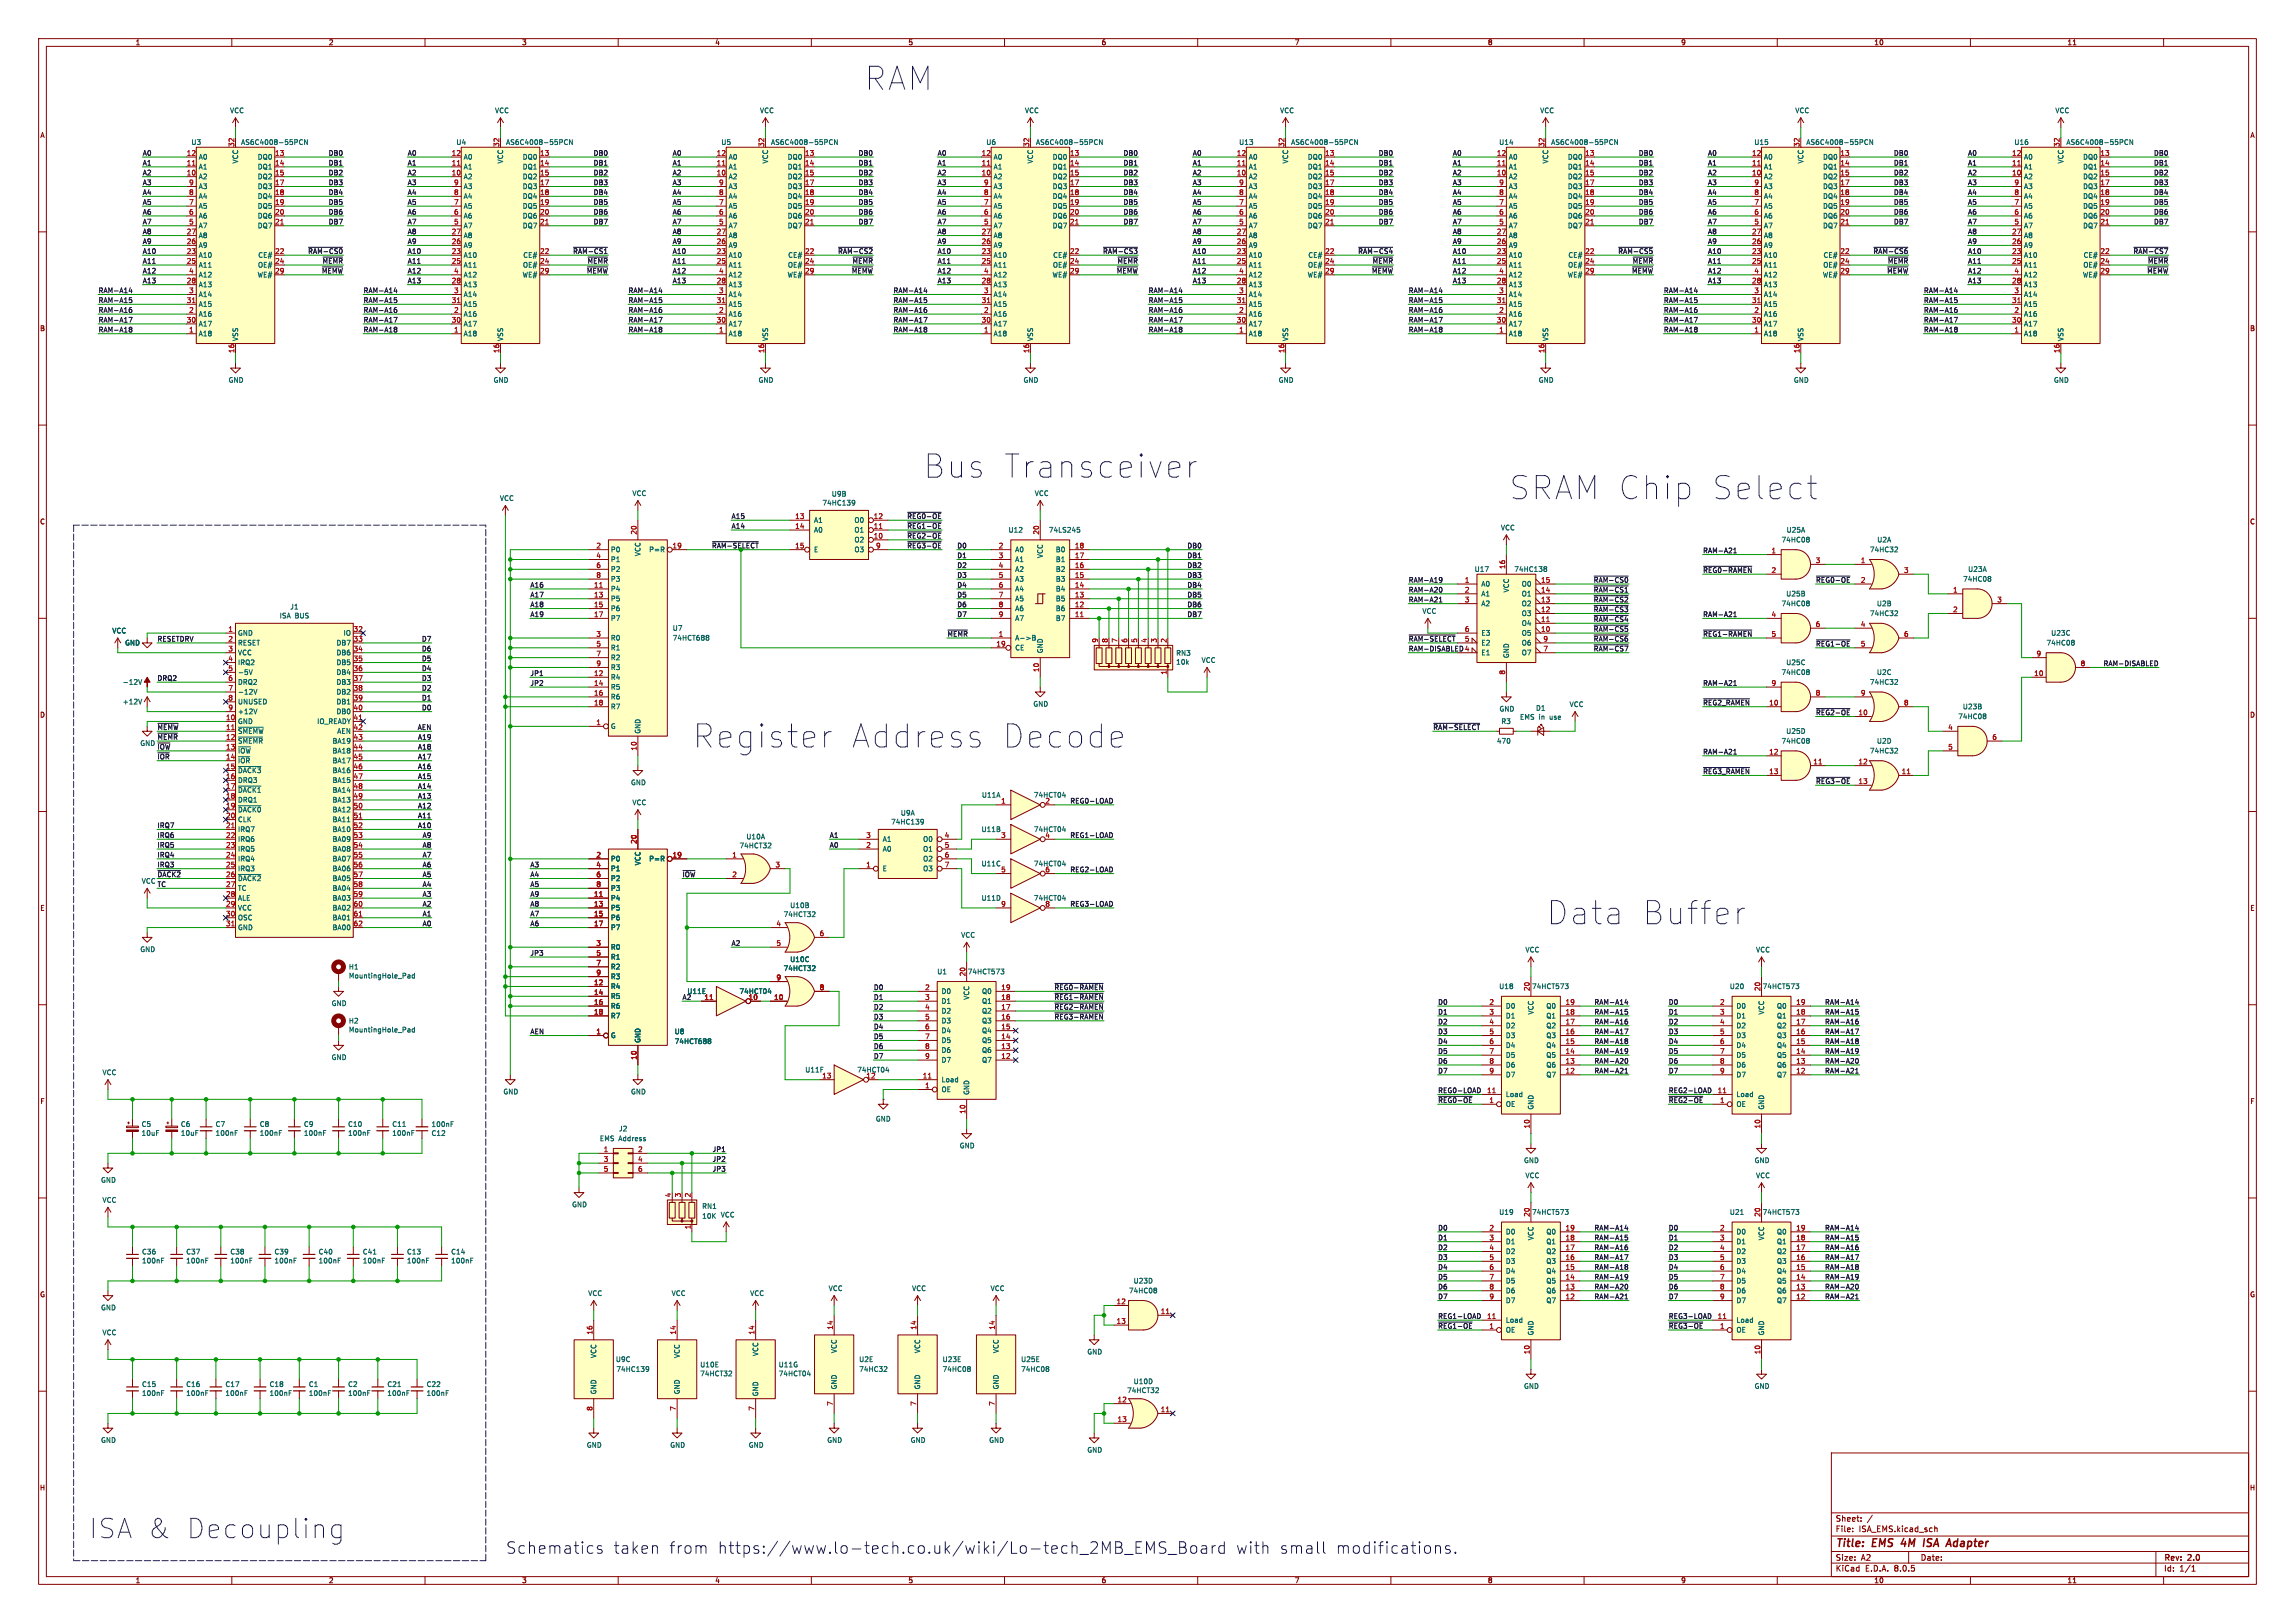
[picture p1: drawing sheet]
<svg xmlns="http://www.w3.org/2000/svg" width="594mm" height="420mm" viewBox="0 0 594 420" stroke-linecap="round" stroke-linejoin="round" font-family="sans-serif">
<defs><g id="words">
<g font-size="8.3" fill="#0000c2">
<text x="223.5" y="23.9">RAM</text>
<text x="238.8" y="124.2">Bus Transceiver</text>
<text x="390.4" y="129.8">SRAM Chip</text>
<text x="441.4" y="129.8">Select</text>
<text x="179.1" y="194.1">Register</text>
<text x="219.4" y="194.1">Address</text>
<text x="257.8" y="194.1">Decode</text>
<text x="400" y="239.8">Data</text>
<text x="424.1" y="239.8">Buffer</text>
</g>
<text font-size="7" fill="#0000c2" x="22.9" y="398.5">ISA &amp; Decoupling</text>
<g font-size="4.2" fill="#0000c2">
<text x="130.8" y="402.3">Schematics</text>
<text x="158.5" y="402.3">taken</text>
<text x="172.8" y="402.3">from</text>
<text x="185.2" y="402.3">https://www.lo-tech.co.uk/wiki/Lo-tech_2MB_EMS_Board</text>
<text x="319.2" y="402.3">with</text>
<text x="330.3" y="402.3">small</text>
<text x="344.8" y="402.3">modifications.</text>
</g>
<g font-size="2.8" fill="#840000">
<text x="475" y="400.9">Title:</text>
<text x="484.7" y="400.9">EMS</text>
<text x="493" y="400.9">4M</text>
<text x="499.5" y="400.9">ISA</text>
<text x="506.4" y="400.9">Adapter</text>
</g>
<g font-size="2.1" fill="#840000">
<text x="475" y="394">Sheet:</text>
<text x="475" y="396.7">File:</text>
<text x="481.1" y="396.7">ISA_EMS.kicad_sch</text>
<text x="475" y="406.9">KiCad</text>
<text x="475" y="404.1">Size:</text>
<text x="481.7" y="404.1">A2</text>
<text x="482.7" y="406.9">E.D.A.</text>
<text x="490.3" y="406.9">8.0.5</text>
<text x="497" y="404.1">Date:</text>
<text x="560" y="404.3">Rev:</text>
<text x="560" y="406.9">Id:</text>
<text x="564.1" y="406.9">1/1</text>
<text x="566.4" y="404.3">2.0</text>
</g>
<g font-size="1.8" fill="#840000">
<text x="35" y="11.9">1</text>
<text x="85" y="11.9">2</text>
<text x="135" y="11.9">3</text>
<text x="185" y="11.9">4</text>
<text x="235" y="11.9">5</text>
<text x="285" y="11.9">6</text>
<text x="335" y="11.9">7</text>
<text x="385" y="11.9">8</text>
<text x="435" y="11.9">9</text>
<text x="485" y="11.9">10</text>
<text x="535" y="11.9">11</text>
<text x="10.3" y="35.9">A</text>
<text x="582.3" y="35.9">A</text>
<text x="10.3" y="85.9">B</text>
<text x="582.3" y="85.9">B</text>
<text x="10.3" y="135.9">C</text>
<text x="582.3" y="135.9">C</text>
<text x="10.3" y="185.9">D</text>
<text x="582.3" y="185.9">D</text>
<text x="10.3" y="235.9">E</text>
<text x="582.3" y="235.9">E</text>
<text x="10.3" y="285.9">F</text>
<text x="582.3" y="285.9">F</text>
<text x="10.3" y="335.9">G</text>
<text x="582.3" y="335.9">G</text>
<text x="10.2" y="385.9">H</text>
<text x="582.2" y="385.9">H</text>
<text x="35" y="409.9">1</text>
<text x="85" y="409.9">2</text>
<text x="135" y="409.9">3</text>
<text x="185" y="409.9">4</text>
<text x="235" y="409.9">5</text>
<text x="285" y="409.9">6</text>
<text x="335" y="409.9">7</text>
<text x="385" y="409.9">8</text>
<text x="435" y="409.9">9</text>
<text x="485" y="409.9">10</text>
<text x="535" y="409.9">11</text>
</g>
<g font-size="1.8" fill="#006464">
<text x="59.4" y="29.5">VCC</text>
<text x="128" y="29.5">VCC</text>
<text x="196.6" y="29.5">VCC</text>
<text x="265.2" y="29.5">VCC</text>
<text x="331.2" y="29.5">VCC</text>
<text x="398.5" y="29.5">VCC</text>
<text x="464.6" y="29.5">VCC</text>
<text x="531.9" y="29.5">VCC</text>
<text x="49.4" y="37.7">U3</text>
<text x="51.3" y="41.5">A0</text>
<text x="62.3" y="37.7">AS6C4008-55PCN</text>
<text x="66.6" y="41.5">DQ0</text>
<text x="118" y="37.7">U4</text>
<text x="119.9" y="41.5">A0</text>
<text x="130.9" y="37.7">AS6C4008-55PCN</text>
<text x="135.2" y="41.5">DQ0</text>
<text x="186.6" y="37.7">U5</text>
<text x="188.5" y="41.5">A0</text>
<text x="199.4" y="37.7">AS6C4008-55PCN</text>
<text x="203.8" y="41.5">DQ0</text>
<text x="255.2" y="37.7">U6</text>
<text x="257" y="41.5">A0</text>
<text x="268" y="37.7">AS6C4008-55PCN</text>
<text x="272.3" y="41.5">DQ0</text>
<text x="320.6" y="37.7">U13</text>
<text x="323.1" y="41.5">A0</text>
<text x="334.1" y="37.7">AS6C4008-55PCN</text>
<text x="338.4" y="41.5">DQ0</text>
<text x="387.9" y="37.7">U14</text>
<text x="390.4" y="41.5">A0</text>
<text x="401.4" y="37.7">AS6C4008-55PCN</text>
<text x="405.7" y="41.5">DQ0</text>
<text x="454" y="37.7">U15</text>
<text x="456.4" y="41.5">A0</text>
<text x="467.4" y="37.7">AS6C4008-55PCN</text>
<text x="471.7" y="41.5">DQ0</text>
<text x="521.3" y="37.7">U16</text>
<text x="523.7" y="41.5">A0</text>
<text x="534.7" y="37.7">AS6C4008-55PCN</text>
<text x="539" y="41.5">DQ0</text>
<text x="51.3" y="46.6">A2</text>
<text x="51.3" y="44">A1</text>
<text x="61.8" y="42.4" transform="rotate(-90 61.8 42.4)">VCC</text>
<text x="66.6" y="44">DQ1</text>
<text x="66.6" y="46.6">DQ2</text>
<text x="119.9" y="46.6">A2</text>
<text x="119.9" y="44">A1</text>
<text x="130.4" y="42.4" transform="rotate(-90 130.4 42.4)">VCC</text>
<text x="135.2" y="44">DQ1</text>
<text x="135.2" y="46.6">DQ2</text>
<text x="188.5" y="46.6">A2</text>
<text x="188.5" y="44">A1</text>
<text x="199" y="42.4" transform="rotate(-90 199 42.4)">VCC</text>
<text x="203.8" y="44">DQ1</text>
<text x="203.8" y="46.6">DQ2</text>
<text x="257" y="46.6">A2</text>
<text x="257" y="44">A1</text>
<text x="267.6" y="42.4" transform="rotate(-90 267.6 42.4)">VCC</text>
<text x="272.3" y="44">DQ1</text>
<text x="272.3" y="46.6">DQ2</text>
<text x="323.1" y="46.6">A2</text>
<text x="323.1" y="44">A1</text>
<text x="333.6" y="42.4" transform="rotate(-90 333.6 42.4)">VCC</text>
<text x="338.4" y="44">DQ1</text>
<text x="338.4" y="46.6">DQ2</text>
<text x="390.4" y="46.6">A2</text>
<text x="390.4" y="44">A1</text>
<text x="400.9" y="42.4" transform="rotate(-90 400.9 42.4)">VCC</text>
<text x="405.7" y="44">DQ1</text>
<text x="405.7" y="46.6">DQ2</text>
<text x="456.4" y="46.6">A2</text>
<text x="456.4" y="44">A1</text>
<text x="467" y="42.4" transform="rotate(-90 467 42.4)">VCC</text>
<text x="471.7" y="44">DQ1</text>
<text x="471.7" y="46.6">DQ2</text>
<text x="523.7" y="46.6">A2</text>
<text x="523.7" y="44">A1</text>
<text x="534.3" y="42.4" transform="rotate(-90 534.3 42.4)">VCC</text>
<text x="539" y="44">DQ1</text>
<text x="539" y="46.6">DQ2</text>
<text x="51.3" y="51.7">A4</text>
<text x="51.3" y="49.1">A3</text>
<text x="66.6" y="49.1">DQ3</text>
<text x="66.6" y="51.7">DQ4</text>
<text x="119.9" y="51.7">A4</text>
<text x="119.9" y="49.1">A3</text>
<text x="135.2" y="49.1">DQ3</text>
<text x="135.2" y="51.7">DQ4</text>
<text x="188.5" y="51.7">A4</text>
<text x="188.5" y="49.1">A3</text>
<text x="203.8" y="49.1">DQ3</text>
<text x="203.8" y="51.7">DQ4</text>
<text x="257" y="51.7">A4</text>
<text x="257" y="49.1">A3</text>
<text x="272.3" y="49.1">DQ3</text>
<text x="272.3" y="51.7">DQ4</text>
<text x="323.1" y="51.7">A4</text>
<text x="323.1" y="49.1">A3</text>
<text x="338.4" y="49.1">DQ3</text>
<text x="338.4" y="51.7">DQ4</text>
<text x="390.4" y="51.7">A4</text>
<text x="390.4" y="49.1">A3</text>
<text x="405.7" y="49.1">DQ3</text>
<text x="405.7" y="51.7">DQ4</text>
<text x="456.4" y="51.7">A4</text>
<text x="456.4" y="49.1">A3</text>
<text x="471.7" y="49.1">DQ3</text>
<text x="471.7" y="51.7">DQ4</text>
<text x="523.7" y="51.7">A4</text>
<text x="523.7" y="49.1">A3</text>
<text x="539" y="49.1">DQ3</text>
<text x="539" y="51.7">DQ4</text>
<text x="51.3" y="59.3">A7</text>
<text x="51.3" y="56.7">A6</text>
<text x="51.3" y="54.2">A5</text>
<text x="66.6" y="54.2">DQ5</text>
<text x="66.6" y="56.7">DQ6</text>
<text x="66.6" y="59.3">DQ7</text>
<text x="119.9" y="59.3">A7</text>
<text x="119.9" y="56.7">A6</text>
<text x="119.9" y="54.2">A5</text>
<text x="135.2" y="54.2">DQ5</text>
<text x="135.2" y="56.7">DQ6</text>
<text x="135.2" y="59.3">DQ7</text>
<text x="188.5" y="59.3">A7</text>
<text x="188.5" y="56.7">A6</text>
<text x="188.5" y="54.2">A5</text>
<text x="203.8" y="54.2">DQ5</text>
<text x="203.8" y="56.7">DQ6</text>
<text x="203.8" y="59.3">DQ7</text>
<text x="257" y="59.3">A7</text>
<text x="257" y="56.7">A6</text>
<text x="257" y="54.2">A5</text>
<text x="272.3" y="54.2">DQ5</text>
<text x="272.3" y="56.7">DQ6</text>
<text x="272.3" y="59.3">DQ7</text>
<text x="323.1" y="59.3">A7</text>
<text x="323.1" y="56.7">A6</text>
<text x="323.1" y="54.2">A5</text>
<text x="338.4" y="54.2">DQ5</text>
<text x="338.4" y="56.7">DQ6</text>
<text x="338.4" y="59.3">DQ7</text>
<text x="390.4" y="59.3">A7</text>
<text x="390.4" y="56.7">A6</text>
<text x="390.4" y="54.2">A5</text>
<text x="405.7" y="54.2">DQ5</text>
<text x="405.7" y="56.7">DQ6</text>
<text x="405.7" y="59.3">DQ7</text>
<text x="456.4" y="59.3">A7</text>
<text x="456.4" y="56.7">A6</text>
<text x="456.4" y="54.2">A5</text>
<text x="471.7" y="54.2">DQ5</text>
<text x="471.7" y="56.7">DQ6</text>
<text x="471.7" y="59.3">DQ7</text>
<text x="523.7" y="59.3">A7</text>
<text x="523.7" y="56.7">A6</text>
<text x="523.7" y="54.2">A5</text>
<text x="539" y="54.2">DQ5</text>
<text x="539" y="56.7">DQ6</text>
<text x="539" y="59.3">DQ7</text>
<text x="51.3" y="64.4">A9</text>
<text x="51.3" y="61.8">A8</text>
<text x="119.9" y="64.4">A9</text>
<text x="119.9" y="61.8">A8</text>
<text x="188.5" y="64.4">A9</text>
<text x="188.5" y="61.8">A8</text>
<text x="257" y="64.4">A9</text>
<text x="257" y="61.8">A8</text>
<text x="323.1" y="64.4">A9</text>
<text x="323.1" y="61.8">A8</text>
<text x="390.4" y="64.4">A9</text>
<text x="390.4" y="61.8">A8</text>
<text x="456.4" y="64.4">A9</text>
<text x="456.4" y="61.8">A8</text>
<text x="523.7" y="64.4">A9</text>
<text x="523.7" y="61.8">A8</text>
<text x="51.3" y="66.9">A10</text>
<text x="51.3" y="69.4">A11</text>
<text x="51.3" y="72">A12</text>
<text x="66.5" y="72">WE#</text>
<text x="66.7" y="69.4">OE#</text>
<text x="66.7" y="66.9">CE#</text>
<text x="119.9" y="66.9">A10</text>
<text x="119.9" y="69.4">A11</text>
<text x="119.9" y="72">A12</text>
<text x="135.1" y="72">WE#</text>
<text x="135.2" y="69.4">OE#</text>
<text x="135.3" y="66.9">CE#</text>
<text x="188.5" y="66.9">A10</text>
<text x="188.5" y="69.4">A11</text>
<text x="188.5" y="72">A12</text>
<text x="203.7" y="72">WE#</text>
<text x="203.8" y="69.4">OE#</text>
<text x="203.9" y="66.9">CE#</text>
<text x="257" y="66.9">A10</text>
<text x="257" y="69.4">A11</text>
<text x="257" y="72">A12</text>
<text x="272.3" y="72">WE#</text>
<text x="272.4" y="69.4">OE#</text>
<text x="272.5" y="66.9">CE#</text>
<text x="323.1" y="66.9">A10</text>
<text x="323.1" y="69.4">A11</text>
<text x="323.1" y="72">A12</text>
<text x="338.3" y="72">WE#</text>
<text x="338.4" y="69.4">OE#</text>
<text x="338.5" y="66.9">CE#</text>
<text x="390.4" y="66.9">A10</text>
<text x="390.4" y="69.4">A11</text>
<text x="390.4" y="72">A12</text>
<text x="405.6" y="72">WE#</text>
<text x="405.7" y="69.4">OE#</text>
<text x="405.8" y="66.9">CE#</text>
<text x="456.4" y="66.9">A10</text>
<text x="456.4" y="69.4">A11</text>
<text x="456.4" y="72">A12</text>
<text x="471.7" y="72">WE#</text>
<text x="471.8" y="69.4">OE#</text>
<text x="471.9" y="66.9">CE#</text>
<text x="523.7" y="66.9">A10</text>
<text x="523.7" y="69.4">A11</text>
<text x="523.7" y="72">A12</text>
<text x="539" y="72">WE#</text>
<text x="539.1" y="69.4">OE#</text>
<text x="539.2" y="66.9">CE#</text>
<text x="51.3" y="74.5">A13</text>
<text x="51.3" y="77.1">A14</text>
<text x="119.9" y="74.5">A13</text>
<text x="119.9" y="77.1">A14</text>
<text x="188.5" y="74.5">A13</text>
<text x="188.5" y="77.1">A14</text>
<text x="257" y="74.5">A13</text>
<text x="257" y="77.1">A14</text>
<text x="323.1" y="74.5">A13</text>
<text x="323.1" y="77.1">A14</text>
<text x="390.4" y="74.5">A13</text>
<text x="390.4" y="77.1">A14</text>
<text x="456.4" y="74.5">A13</text>
<text x="456.4" y="77.1">A14</text>
<text x="523.7" y="74.5">A13</text>
<text x="523.7" y="77.1">A14</text>
<text x="51.3" y="82.1">A16</text>
<text x="51.3" y="79.6">A15</text>
<text x="119.9" y="82.1">A16</text>
<text x="119.9" y="79.6">A15</text>
<text x="188.5" y="82.1">A16</text>
<text x="188.5" y="79.6">A15</text>
<text x="257" y="82.1">A16</text>
<text x="257" y="79.6">A15</text>
<text x="323.1" y="82.1">A16</text>
<text x="323.1" y="79.6">A15</text>
<text x="390.4" y="82.1">A16</text>
<text x="390.4" y="79.6">A15</text>
<text x="456.4" y="82.1">A16</text>
<text x="456.4" y="79.6">A15</text>
<text x="523.7" y="82.1">A16</text>
<text x="523.7" y="79.6">A15</text>
<text x="51.3" y="87.2">A18</text>
<text x="51.3" y="84.7">A17</text>
<text x="61.8" y="88.4" transform="rotate(-90 61.8 88.4)">VSS</text>
<text x="119.9" y="87.2">A18</text>
<text x="119.9" y="84.7">A17</text>
<text x="130.4" y="88.4" transform="rotate(-90 130.4 88.4)">VSS</text>
<text x="188.5" y="87.2">A18</text>
<text x="188.5" y="84.7">A17</text>
<text x="199" y="88.4" transform="rotate(-90 199 88.4)">VSS</text>
<text x="257" y="87.2">A18</text>
<text x="257" y="84.7">A17</text>
<text x="267.6" y="88.4" transform="rotate(-90 267.6 88.4)">VSS</text>
<text x="323.1" y="87.2">A18</text>
<text x="323.1" y="84.7">A17</text>
<text x="333.6" y="88.4" transform="rotate(-90 333.6 88.4)">VSS</text>
<text x="390.4" y="87.2">A18</text>
<text x="390.4" y="84.7">A17</text>
<text x="400.9" y="88.4" transform="rotate(-90 400.9 88.4)">VSS</text>
<text x="456.4" y="87.2">A18</text>
<text x="456.4" y="84.7">A17</text>
<text x="467" y="88.4" transform="rotate(-90 467 88.4)">VSS</text>
<text x="523.7" y="87.2">A18</text>
<text x="523.7" y="84.7">A17</text>
<text x="534.3" y="88.4" transform="rotate(-90 534.3 88.4)">VSS</text>
<text x="59.1" y="99.2">GND</text>
<text x="127.6" y="99.2">GND</text>
<text x="196.2" y="99.2">GND</text>
<text x="264.8" y="99.2">GND</text>
<text x="330.8" y="99.2">GND</text>
<text x="398.1" y="99.2">GND</text>
<text x="464.2" y="99.2">GND</text>
<text x="531.5" y="99.2">GND</text>
<text x="129.3" y="129.8">VCC</text>
<text x="163.6" y="128.5">VCC</text>
<text x="212.7" y="131">74HC139</text>
<text x="215.2" y="128.7">U9B</text>
<text x="267.7" y="128.5">VCC</text>
<text x="210.6" y="135.5">A1</text>
<text x="221" y="135.5">O0</text>
<text x="388.4" y="137.4">VCC</text>
<text x="158" y="143.1">P0</text>
<text x="167.9" y="143.1">P=R</text>
<text x="210.6" y="138">A0</text>
<text x="210.6" y="143.1">E</text>
<text x="221" y="140.6">O2</text>
<text x="221" y="138">O1</text>
<text x="221" y="143.1">O3</text>
<text x="260.9" y="138">U12</text>
<text x="262.6" y="143.1">A0</text>
<text x="271.3" y="138">74LS245</text>
<text x="273.2" y="143.1">B0</text>
<text x="461" y="140.6">74HC08</text>
<text x="462.3" y="138">U25A</text>
<text x="483.9" y="143.1">74HC32</text>
<text x="485.8" y="140.6">U2A</text>
<text x="158" y="145.6">P1</text>
<text x="158" y="148.2">P2</text>
<text x="166" y="144" transform="rotate(-90 166 144)">VCC</text>
<text x="262.6" y="145.6">A1</text>
<text x="262.6" y="148.2">A2</text>
<text x="270.1" y="144.5" transform="rotate(-90 270.1 144.5)">VCC</text>
<text x="273.2" y="148.2">B2</text>
<text x="273.2" y="145.6">B1</text>
<text x="381.6" y="148.2">U17</text>
<text x="391.8" y="148.2">74HC138</text>
<text x="509.3" y="148.2">U23A</text>
<text x="158" y="153.3">P4</text>
<text x="158" y="155.8">P5</text>
<text x="158" y="150.7">P3</text>
<text x="262.6" y="150.7">A3</text>
<text x="262.6" y="153.3">A4</text>
<text x="262.6" y="155.8">A5</text>
<text x="273.2" y="155.8">B5</text>
<text x="273.2" y="153.3">B4</text>
<text x="273.2" y="150.7">B3</text>
<text x="383.3" y="152">A0</text>
<text x="383.3" y="154.5">A1</text>
<text x="390.8" y="153.4" transform="rotate(-90 390.8 153.4)">VCC</text>
<text x="393.8" y="154.5">O1</text>
<text x="393.8" y="152">O0</text>
<text x="462.2" y="154.5">U25B</text>
<text x="508" y="150.7">74HC08</text>
<text x="72.3" y="160.2">ISA BUS</text>
<text x="75" y="157.9">J1</text>
<text x="158" y="158.3">P6</text>
<text x="158" y="160.9">P7</text>
<text x="262.6" y="158.3">A6</text>
<text x="262.6" y="160.9">A7</text>
<text x="273.2" y="160.9">B7</text>
<text x="273.2" y="158.3">B6</text>
<text x="368" y="159">VCC</text>
<text x="383.3" y="157.1">A2</text>
<text x="393.8" y="159.6">O3</text>
<text x="393.8" y="157.1">O2</text>
<text x="461" y="157.1">74HC08</text>
<text x="483.9" y="159.6">74HC32</text>
<text x="485.7" y="157.1">U2B</text>
<text x="28.9" y="164.1">VCC</text>
<text x="32.3" y="167.2">GND</text>
<text x="61.5" y="164.7">GND</text>
<text x="61.5" y="167.2">RESET</text>
<text x="87" y="167.2">DB7</text>
<text x="88.8" y="164.7">IO</text>
<text x="158" y="166">R0</text>
<text x="174" y="163.4">U7</text>
<text x="174" y="166">74HCT688</text>
<text x="262.6" y="166">A-&gt;B</text>
<text x="383.3" y="167.2">E2</text>
<text x="383.3" y="164.7">E3</text>
<text x="393.8" y="164.7">O5</text>
<text x="393.8" y="162.2">O4</text>
<text x="393.8" y="167.2">O6</text>
<text x="529.6" y="167.2">74HC08</text>
<text x="530.8" y="164.7">U23C</text>
<text x="61.5" y="169.8">VCC</text>
<text x="61.5" y="172.3">IRQ2</text>
<text x="87" y="169.8">DB6</text>
<text x="87" y="172.3">DB5</text>
<text x="158" y="168.5">R1</text>
<text x="158" y="171">R2</text>
<text x="158" y="173.6">R3</text>
<text x="262.6" y="168.5">CE</text>
<text x="270.1" y="169.2" transform="rotate(-90 270.1 169.2)">GND</text>
<text x="304.3" y="169.9">RN3</text>
<text x="304.3" y="172.2">10k</text>
<text x="310.9" y="171.7">VCC</text>
<text x="383.3" y="169.8">E1</text>
<text x="390.8" y="170.4" transform="rotate(-90 390.8 170.4)">GND</text>
<text x="393.8" y="169.8">O7</text>
<text x="462.2" y="172.3">U25C</text>
<text x="31.6" y="177.4">-12V</text>
<text x="61.5" y="174.9">-5V</text>
<text x="61.5" y="177.4">DRQ2</text>
<text x="61.5" y="179.9">-12V</text>
<text x="87" y="174.9">DB4</text>
<text x="87" y="177.4">DB3</text>
<text x="87" y="179.9">DB2</text>
<text x="158" y="176.1">R4</text>
<text x="158" y="178.7">R5</text>
<text x="461" y="174.9">74HC08</text>
<text x="483.9" y="177.4">74HC32</text>
<text x="485.7" y="174.9">U2C</text>
<text x="31.6" y="182.5">+12V</text>
<text x="61.5" y="182.5">UNUSED</text>
<text x="61.5" y="185">+12V</text>
<text x="87" y="182.5">DB1</text>
<text x="87" y="185">DB0</text>
<text x="158" y="181.2">R6</text>
<text x="158" y="183.7">R7</text>
<text x="267.3" y="183.1">GND</text>
<text x="388" y="184.3">GND</text>
<text x="397.4" y="184.1">D1</text>
<text x="406.1" y="183.2">VCC</text>
<text x="507.9" y="183.7">U23B</text>
<text x="61.5" y="187.6">GND</text>
<text x="61.5" y="190.1">~{SMEMW}</text>
<text x="82" y="187.6">IO_READY</text>
<text x="87.2" y="190.1">AEN</text>
<text x="158" y="188.8">G</text>
<text x="166" y="190" transform="rotate(-90 166 190)">GND</text>
<text x="388.5" y="187.6">R3</text>
<text x="393.3" y="186.4">EMS in</text>
<text x="401.2" y="186.4">use</text>
<text x="462.2" y="190.1">U25D</text>
<text x="506.7" y="186.3">74HC08</text>
<text x="36.2" y="193.2">GND</text>
<text x="61.5" y="192.6">~{SMEMR}</text>
<text x="61.5" y="195.2">~{IOW}</text>
<text x="61.5" y="197.7">~{IOR}</text>
<text x="86" y="192.6">BA19</text>
<text x="86" y="195.2">BA18</text>
<text x="86" y="197.7">BA17</text>
<text x="387.3" y="192.6">470</text>
<text x="461" y="192.6">74HC08</text>
<text x="483.9" y="195.2">74HC32</text>
<text x="485.7" y="192.6">U2D</text>
<text x="61.5" y="200.3">~{DACK3}</text>
<text x="61.5" y="202.8">DRQ3</text>
<text x="86" y="200.3">BA16</text>
<text x="86" y="202.8">BA15</text>
<text x="163.2" y="203.4">GND</text>
<text x="61.5" y="205.3">~{DACK1}</text>
<text x="61.5" y="207.9">DRQ1</text>
<text x="86" y="205.3">BA14</text>
<text x="86" y="207.9">BA13</text>
<text x="163.6" y="208.6">VCC</text>
<text x="254" y="206.6">U11A</text>
<text x="267.5" y="206.6">74HCT04</text>
<text x="61.5" y="210.4">~{DACK0}</text>
<text x="61.5" y="213">CLK</text>
<text x="61.5" y="215.5">IRQ7</text>
<text x="86" y="210.4">BA12</text>
<text x="86" y="213">BA11</text>
<text x="86" y="215.5">BA10</text>
<text x="230.5" y="213.6">74HC139</text>
<text x="233" y="211.3">U9A</text>
<text x="253.9" y="215.5">U11B</text>
<text x="267.5" y="215.5">74HCT04</text>
<text x="61.5" y="218">IRQ6</text>
<text x="61.5" y="220.6">IRQ5</text>
<text x="86" y="218">BA09</text>
<text x="86" y="220.6">BA08</text>
<text x="191.3" y="219.7">74HCT32</text>
<text x="193.1" y="217.4">U10A</text>
<text x="228.3" y="220.6">A0</text>
<text x="228.3" y="218">A1</text>
<text x="238.8" y="218">O0</text>
<text x="238.8" y="220.6">O1</text>
<text x="259" y="216.9">3</text>
<text x="61.5" y="223.1">IRQ4</text>
<text x="61.5" y="225.7">IRQ3</text>
<text x="86" y="223.1">BA07</text>
<text x="86" y="225.7">BA06</text>
<text x="158" y="223.1">P0</text>
<text x="158" y="225.7">P1</text>
<text x="166" y="224" transform="rotate(-90 166 224)">VCC</text>
<text x="167.9" y="223.1">P=R</text>
<text x="228.3" y="225.7">E</text>
<text x="238.8" y="223.1">O2</text>
<text x="238.8" y="225.7">O3</text>
<text x="253.9" y="224.4">U11C</text>
<text x="259" y="225.8">5</text>
<text x="267.5" y="224.4">74HCT04</text>
<text x="36.6" y="228.9">VCC</text>
<text x="61.5" y="228.2">~{DACK2}</text>
<text x="61.5" y="230.7">TC</text>
<text x="61.5" y="233.3">ALE</text>
<text x="86" y="228.2">BA05</text>
<text x="86" y="230.7">BA04</text>
<text x="86" y="233.3">BA03</text>
<text x="158" y="233.3">P4</text>
<text x="158" y="228.2">P2</text>
<text x="158" y="230.7">P3</text>
<text x="253.9" y="233.3">U11D</text>
<text x="267.5" y="233.3">74HCT04</text>
<text x="61.5" y="235.8">VCC</text>
<text x="61.5" y="238.4">OSC</text>
<text x="86" y="235.8">BA02</text>
<text x="86" y="238.4">BA01</text>
<text x="158" y="235.8">P5</text>
<text x="158" y="238.4">P6</text>
<text x="202.7" y="237.5">74HCT32</text>
<text x="204.4" y="235.2">U10B</text>
<text x="61.5" y="240.9">GND</text>
<text x="86" y="240.9">BA00</text>
<text x="158" y="240.9">P7</text>
<text x="158" y="246">R0</text>
<text x="248.7" y="242.8">VCC</text>
<text x="36.2" y="246.6">GND</text>
<text x="90.2" y="251.1">H1</text>
<text x="158" y="248.5">R1</text>
<text x="158" y="251.1">R2</text>
<text x="202.7" y="251.5">74HCT32</text>
<text x="204.4" y="249.1">U10C</text>
<text x="394.7" y="246.7">VCC</text>
<text x="454.4" y="246.7">VCC</text>
<text x="90.2" y="253.4">MountingHole_Pad</text>
<text x="158" y="256.1">R4</text>
<text x="158" y="253.6">R3</text>
<text x="177.8" y="257.4">U11E</text>
<text x="191.3" y="257.4">74HCT04</text>
<text x="242.5" y="252.3">U1</text>
<text x="243.6" y="257.4">D0</text>
<text x="250.4" y="252.3">74HCT573</text>
<text x="254.1" y="257.4">Q0</text>
<text x="387.9" y="256.1">U18</text>
<text x="396.4" y="256.1">74HCT573</text>
<text x="447.6" y="256.1">U20</text>
<text x="456.1" y="256.1">74HCT573</text>
<text x="85.7" y="260.5">GND</text>
<text x="158" y="258.7">R5</text>
<text x="158" y="261.2">R6</text>
<text x="158" y="263.8">R7</text>
<text x="176.5" y="258.8">A2</text>
<text x="243.6" y="259.9">D1</text>
<text x="243.6" y="262.5">D2</text>
<text x="251.1" y="258.8" transform="rotate(-90 251.1 258.8)">VCC</text>
<text x="254.1" y="262.5">Q2</text>
<text x="254.1" y="259.9">Q1</text>
<text x="389.6" y="261.2">D0</text>
<text x="389.6" y="263.8">D1</text>
<text x="397.1" y="262.7" transform="rotate(-90 397.1 262.7)">VCC</text>
<text x="400.1" y="263.8">Q1</text>
<text x="400.1" y="261.2">Q0</text>
<text x="449.3" y="261.2">D0</text>
<text x="449.3" y="263.8">D1</text>
<text x="456.8" y="262.7" transform="rotate(-90 456.8 262.7)">VCC</text>
<text x="459.8" y="263.8">Q1</text>
<text x="459.8" y="261.2">Q0</text>
<text x="90.2" y="265">H2</text>
<text x="90.2" y="267.4">MountingHole_Pad</text>
<text x="158" y="268.8">G</text>
<text x="174.5" y="267.8">U8</text>
<text x="243.6" y="265">D3</text>
<text x="243.6" y="267.6">D4</text>
<text x="254.1" y="267.6">Q4</text>
<text x="254.1" y="265">Q3</text>
<text x="389.6" y="266.3">D2</text>
<text x="389.6" y="268.8">D3</text>
<text x="400.1" y="268.8">Q3</text>
<text x="400.1" y="266.3">Q2</text>
<text x="449.3" y="266.3">D2</text>
<text x="449.3" y="268.8">D3</text>
<text x="459.8" y="268.8">Q3</text>
<text x="459.8" y="266.3">Q2</text>
<text x="85.7" y="274.5">GND</text>
<text x="166" y="270" transform="rotate(-90 166 270)">GND</text>
<text x="174.5" y="270.4">74HCT688</text>
<text x="243.6" y="270.1">D5</text>
<text x="243.6" y="272.6">D6</text>
<text x="243.6" y="275.2">D7</text>
<text x="254.1" y="275.2">Q7</text>
<text x="254.1" y="272.6">Q6</text>
<text x="254.1" y="270.1">Q5</text>
<text x="389.6" y="271.4">D4</text>
<text x="389.6" y="273.9">D5</text>
<text x="400.1" y="273.9">Q5</text>
<text x="400.1" y="271.4">Q4</text>
<text x="449.3" y="271.4">D4</text>
<text x="449.3" y="273.9">D5</text>
<text x="459.8" y="273.9">Q5</text>
<text x="459.8" y="271.4">Q4</text>
<text x="26.4" y="278.4">VCC</text>
<text x="208.3" y="277.7">U11F</text>
<text x="221.8" y="277.7">74HCT04</text>
<text x="224.1" y="279.1">12</text>
<text x="243.6" y="280.3">Load</text>
<text x="389.6" y="276.5">D6</text>
<text x="389.6" y="279">D7</text>
<text x="400.1" y="279">Q7</text>
<text x="400.1" y="276.5">Q6</text>
<text x="449.3" y="276.5">D6</text>
<text x="449.3" y="279">D7</text>
<text x="459.8" y="279">Q7</text>
<text x="459.8" y="276.5">Q6</text>
<text x="130.2" y="283.4">GND</text>
<text x="163.2" y="283.4">GND</text>
<text x="243.6" y="282.8">OE</text>
<text x="251.1" y="283.5" transform="rotate(-90 251.1 283.5)">GND</text>
<text x="389.6" y="286.6">OE</text>
<text x="389.6" y="284.1">Load</text>
<text x="397.1" y="287.3" transform="rotate(-90 397.1 287.3)">GND</text>
<text x="449.3" y="286.6">OE</text>
<text x="449.3" y="284.1">Load</text>
<text x="456.8" y="287.3" transform="rotate(-90 456.8 287.3)">GND</text>
<text x="36.5" y="291.8">C5</text>
<text x="46.7" y="291.8">C6</text>
<text x="55.7" y="291.8">C7</text>
<text x="67.1" y="291.8">C8</text>
<text x="78.5" y="291.8">C9</text>
<text x="90" y="291.8">C10</text>
<text x="101.4" y="291.8">C11</text>
<text x="111.6" y="291.8">100nF</text>
<text x="160.1" y="293">J2</text>
<text x="226.6" y="290.4">GND</text>
<text x="36.5" y="294.1">10uF</text>
<text x="46.7" y="294.1">10uF</text>
<text x="55.7" y="294.1">100nF</text>
<text x="67.1" y="294.1">100nF</text>
<text x="78.5" y="294.1">100nF</text>
<text x="90" y="294.1">100nF</text>
<text x="101.4" y="294.1">100nF</text>
<text x="111.6" y="294.1">C12</text>
<text x="155.1" y="295.5">EMS Address</text>
<text x="248.3" y="297.4">GND</text>
<text x="394.3" y="301.2">GND</text>
<text x="394.7" y="305.1">VCC</text>
<text x="454" y="301.2">GND</text>
<text x="454.4" y="305.1">VCC</text>
<text x="26" y="306.2">GND</text>
<text x="26.4" y="311.4">VCC</text>
<text x="148" y="312.6">GND</text>
<text x="181.6" y="313">RN1</text>
<text x="181.6" y="315.6">10K</text>
<text x="186.4" y="315.2">VCC</text>
<text x="387.9" y="314.6">U19</text>
<text x="396.4" y="314.6">74HCT573</text>
<text x="447.6" y="314.6">U21</text>
<text x="456.1" y="314.6">74HCT573</text>
<text x="389.6" y="319.6">D0</text>
<text x="389.6" y="322.2">D1</text>
<text x="397.1" y="321.1" transform="rotate(-90 397.1 321.1)">VCC</text>
<text x="400.1" y="322.2">Q1</text>
<text x="400.1" y="319.6">Q0</text>
<text x="449.3" y="319.6">D0</text>
<text x="449.3" y="322.2">D1</text>
<text x="456.8" y="321.1" transform="rotate(-90 456.8 321.1)">VCC</text>
<text x="459.8" y="322.2">Q1</text>
<text x="459.8" y="319.6">Q0</text>
<text x="36.6" y="327.1">100nF</text>
<text x="36.6" y="324.8">C36</text>
<text x="48.1" y="327.1">100nF</text>
<text x="48.1" y="324.8">C37</text>
<text x="59.5" y="327.1">100nF</text>
<text x="59.5" y="324.8">C38</text>
<text x="70.9" y="327.1">100nF</text>
<text x="70.9" y="324.8">C39</text>
<text x="82.4" y="327.1">100nF</text>
<text x="82.4" y="324.8">C40</text>
<text x="93.8" y="327.1">100nF</text>
<text x="93.8" y="324.8">C41</text>
<text x="105.2" y="327.1">100nF</text>
<text x="105.2" y="324.8">C13</text>
<text x="116.6" y="327.1">100nF</text>
<text x="116.6" y="324.8">C14</text>
<text x="389.6" y="324.7">D2</text>
<text x="389.6" y="327.3">D3</text>
<text x="389.6" y="329.8">D4</text>
<text x="400.1" y="329.8">Q4</text>
<text x="400.1" y="327.3">Q3</text>
<text x="400.1" y="324.7">Q2</text>
<text x="449.3" y="324.7">D2</text>
<text x="449.3" y="327.3">D3</text>
<text x="449.3" y="329.8">D4</text>
<text x="459.8" y="329.8">Q4</text>
<text x="459.8" y="327.3">Q3</text>
<text x="459.8" y="324.7">Q2</text>
<text x="152.1" y="335.6">VCC</text>
<text x="173.7" y="335.6">VCC</text>
<text x="194" y="335.6">VCC</text>
<text x="214.4" y="334.3">VCC</text>
<text x="236" y="334.3">VCC</text>
<text x="256.3" y="334.3">VCC</text>
<text x="292.1" y="334.9">74HC08</text>
<text x="293.3" y="332.3">U23D</text>
<text x="389.6" y="332.3">D5</text>
<text x="389.6" y="334.9">D6</text>
<text x="400.1" y="334.9">Q6</text>
<text x="400.1" y="332.3">Q5</text>
<text x="449.3" y="332.3">D5</text>
<text x="449.3" y="334.9">D6</text>
<text x="459.8" y="334.9">Q6</text>
<text x="459.8" y="332.3">Q5</text>
<text x="26" y="339.3">GND</text>
<text x="389.6" y="337.4">D7</text>
<text x="400.1" y="337.4">Q7</text>
<text x="449.3" y="337.4">D7</text>
<text x="459.8" y="337.4">Q7</text>
<text x="26.4" y="345.7">VCC</text>
<text x="389.6" y="345">OE</text>
<text x="389.6" y="342.5">Load</text>
<text x="397.1" y="345.7" transform="rotate(-90 397.1 345.7)">GND</text>
<text x="449.3" y="345">OE</text>
<text x="449.3" y="342.5">Load</text>
<text x="456.8" y="345.7" transform="rotate(-90 456.8 345.7)">GND</text>
<text x="154.5" y="351.6" transform="rotate(-90 154.5 351.6)">VCC</text>
<text x="159.3" y="352.7">U9C</text>
<text x="176.1" y="351.6" transform="rotate(-90 176.1 351.6)">VCC</text>
<text x="196.4" y="351" transform="rotate(-90 196.4 351)">VCC</text>
<text x="216.8" y="350.3" transform="rotate(-90 216.8 350.3)">VCC</text>
<text x="222.3" y="352.7">U2E</text>
<text x="238.4" y="350.3" transform="rotate(-90 238.4 350.3)">VCC</text>
<text x="243.8" y="352.7">U23E</text>
<text x="258.7" y="350.3" transform="rotate(-90 258.7 350.3)">VCC</text>
<text x="264.2" y="352.7">U25E</text>
<text x="281.3" y="350.7">GND</text>
<text x="36.6" y="359.1">C15</text>
<text x="48.1" y="359.1">C16</text>
<text x="58.2" y="359.1">C17</text>
<text x="69.7" y="359.1">C18</text>
<text x="79.8" y="359.1">C1</text>
<text x="90" y="359.1">C2</text>
<text x="100.1" y="359.1">C21</text>
<text x="110.3" y="359.1">C22</text>
<text x="159.4" y="355.2">74HC139</text>
<text x="181.1" y="354">U10E</text>
<text x="181.1" y="356.3">74HCT32</text>
<text x="201.4" y="354">U11G</text>
<text x="201.4" y="356.3">74HCT04</text>
<text x="216.8" y="359.7" transform="rotate(-90 216.8 359.7)">GND</text>
<text x="222.3" y="355.2">74HC32</text>
<text x="238.4" y="359.7" transform="rotate(-90 238.4 359.7)">GND</text>
<text x="243.8" y="355.2">74HC08</text>
<text x="258.7" y="359.7" transform="rotate(-90 258.7 359.7)">GND</text>
<text x="264.2" y="355.2">74HC08</text>
<text x="293.3" y="358.4">U10D</text>
<text x="394.3" y="359.6">GND</text>
<text x="454" y="359.6">GND</text>
<text x="36.6" y="361.4">100nF</text>
<text x="48.1" y="361.4">100nF</text>
<text x="58.2" y="361.4">100nF</text>
<text x="69.7" y="361.4">100nF</text>
<text x="79.8" y="361.4">100nF</text>
<text x="90" y="361.4">100nF</text>
<text x="100.1" y="361.4">100nF</text>
<text x="110.3" y="361.4">100nF</text>
<text x="154.5" y="360.9" transform="rotate(-90 154.5 360.9)">GND</text>
<text x="176.1" y="360.9" transform="rotate(-90 176.1 360.9)">GND</text>
<text x="196.4" y="361.4" transform="rotate(-90 196.4 361.4)">GND</text>
<text x="291.6" y="360.7">74HCT32</text>
<text x="26" y="373.6">GND</text>
<text x="151.8" y="374.8">GND</text>
<text x="173.4" y="374.8">GND</text>
<text x="193.7" y="374.8">GND</text>
<text x="214" y="373.6">GND</text>
<text x="235.6" y="373.6">GND</text>
<text x="255.9" y="373.6">GND</text>
<text x="281.3" y="376.1">GND</text>
</g>
<g font-size="1.8" fill="#0f0f0f">
<text x="36.8" y="40.4">A0</text>
<text x="84.9" y="40.4">DB0</text>
<text x="105.4" y="40.4">A0</text>
<text x="153.5" y="40.4">DB0</text>
<text x="174" y="40.4">A0</text>
<text x="222.1" y="40.4">DB0</text>
<text x="242.6" y="40.4">A0</text>
<text x="290.7" y="40.4">DB0</text>
<text x="308.6" y="40.4">A0</text>
<text x="356.7" y="40.4">DB0</text>
<text x="375.9" y="40.4">A0</text>
<text x="424" y="40.4">DB0</text>
<text x="442" y="40.4">A0</text>
<text x="490.1" y="40.4">DB0</text>
<text x="509.3" y="40.4">A0</text>
<text x="557.4" y="40.4">DB0</text>
<text x="36.8" y="45.5">A2</text>
<text x="36.8" y="48">A3</text>
<text x="36.8" y="42.9">A1</text>
<text x="84.9" y="42.9">DB1</text>
<text x="84.9" y="45.5">DB2</text>
<text x="84.9" y="48">DB3</text>
<text x="105.4" y="42.9">A1</text>
<text x="105.4" y="45.5">A2</text>
<text x="105.4" y="48">A3</text>
<text x="153.5" y="42.9">DB1</text>
<text x="153.5" y="45.5">DB2</text>
<text x="153.5" y="48">DB3</text>
<text x="174" y="48">A3</text>
<text x="174" y="42.9">A1</text>
<text x="174" y="45.5">A2</text>
<text x="222.1" y="45.5">DB2</text>
<text x="222.1" y="48">DB3</text>
<text x="222.1" y="42.9">DB1</text>
<text x="242.6" y="42.9">A1</text>
<text x="242.6" y="45.5">A2</text>
<text x="242.6" y="48">A3</text>
<text x="290.7" y="45.5">DB2</text>
<text x="290.7" y="48">DB3</text>
<text x="290.7" y="42.9">DB1</text>
<text x="308.6" y="48">A3</text>
<text x="308.6" y="45.5">A2</text>
<text x="308.6" y="42.9">A1</text>
<text x="356.7" y="42.9">DB1</text>
<text x="356.7" y="45.5">DB2</text>
<text x="356.7" y="48">DB3</text>
<text x="375.9" y="45.5">A2</text>
<text x="375.9" y="42.9">A1</text>
<text x="375.9" y="48">A3</text>
<text x="424" y="45.5">DB2</text>
<text x="424" y="42.9">DB1</text>
<text x="424" y="48">DB3</text>
<text x="442" y="45.5">A2</text>
<text x="442" y="42.9">A1</text>
<text x="442" y="48">A3</text>
<text x="490.1" y="42.9">DB1</text>
<text x="490.1" y="48">DB3</text>
<text x="490.1" y="45.5">DB2</text>
<text x="509.3" y="48">A3</text>
<text x="509.3" y="45.5">A2</text>
<text x="509.3" y="42.9">A1</text>
<text x="557.4" y="48">DB3</text>
<text x="557.4" y="45.5">DB2</text>
<text x="557.4" y="42.9">DB1</text>
<text x="36.8" y="50.5">A4</text>
<text x="36.8" y="53.1">A5</text>
<text x="84.9" y="50.5">DB4</text>
<text x="84.9" y="53.1">DB5</text>
<text x="105.4" y="53.1">A5</text>
<text x="105.4" y="50.5">A4</text>
<text x="153.5" y="53.1">DB5</text>
<text x="153.5" y="50.5">DB4</text>
<text x="174" y="53.1">A5</text>
<text x="174" y="50.5">A4</text>
<text x="222.1" y="53.1">DB5</text>
<text x="222.1" y="50.5">DB4</text>
<text x="242.6" y="53.1">A5</text>
<text x="242.6" y="50.5">A4</text>
<text x="290.7" y="50.5">DB4</text>
<text x="290.7" y="53.1">DB5</text>
<text x="308.6" y="50.5">A4</text>
<text x="308.6" y="53.1">A5</text>
<text x="356.7" y="50.5">DB4</text>
<text x="356.7" y="53.1">DB5</text>
<text x="375.9" y="50.5">A4</text>
<text x="375.9" y="53.1">A5</text>
<text x="424" y="53.1">DB5</text>
<text x="424" y="50.5">DB4</text>
<text x="442" y="53.1">A5</text>
<text x="442" y="50.5">A4</text>
<text x="490.1" y="53.1">DB5</text>
<text x="490.1" y="50.5">DB4</text>
<text x="509.3" y="53.1">A5</text>
<text x="509.3" y="50.5">A4</text>
<text x="557.4" y="53.1">DB5</text>
<text x="557.4" y="50.5">DB4</text>
<text x="36.8" y="55.6">A6</text>
<text x="36.8" y="58.2">A7</text>
<text x="84.9" y="58.2">DB7</text>
<text x="84.9" y="55.6">DB6</text>
<text x="105.4" y="58.2">A7</text>
<text x="105.4" y="55.6">A6</text>
<text x="153.5" y="58.2">DB7</text>
<text x="153.5" y="55.6">DB6</text>
<text x="174" y="58.2">A7</text>
<text x="174" y="55.6">A6</text>
<text x="222.1" y="55.6">DB6</text>
<text x="222.1" y="58.2">DB7</text>
<text x="242.6" y="55.6">A6</text>
<text x="242.6" y="58.2">A7</text>
<text x="290.7" y="55.6">DB6</text>
<text x="290.7" y="58.2">DB7</text>
<text x="308.6" y="58.2">A7</text>
<text x="308.6" y="55.6">A6</text>
<text x="356.7" y="55.6">DB6</text>
<text x="356.7" y="58.2">DB7</text>
<text x="375.9" y="55.6">A6</text>
<text x="375.9" y="58.2">A7</text>
<text x="424" y="55.6">DB6</text>
<text x="424" y="58.2">DB7</text>
<text x="442" y="55.6">A6</text>
<text x="442" y="58.2">A7</text>
<text x="490.1" y="58.2">DB7</text>
<text x="490.1" y="55.6">DB6</text>
<text x="509.3" y="55.6">A6</text>
<text x="509.3" y="58.2">A7</text>
<text x="557.4" y="58.2">DB7</text>
<text x="557.4" y="55.6">DB6</text>
<text x="36.8" y="63.2">A9</text>
<text x="36.8" y="60.7">A8</text>
<text x="36.8" y="65.8">A10</text>
<text x="79.6" y="65.8">~{RAM-CS0}</text>
<text x="105.4" y="60.7">A8</text>
<text x="105.4" y="63.2">A9</text>
<text x="105.4" y="65.8">A10</text>
<text x="148.2" y="65.8">~{RAM-CS1}</text>
<text x="174" y="65.8">A10</text>
<text x="174" y="63.2">A9</text>
<text x="174" y="60.7">A8</text>
<text x="216.8" y="65.8">~{RAM-CS2}</text>
<text x="242.6" y="63.2">A9</text>
<text x="242.6" y="65.8">A10</text>
<text x="242.6" y="60.7">A8</text>
<text x="285.4" y="65.8">~{RAM-CS3}</text>
<text x="308.6" y="65.8">A10</text>
<text x="308.6" y="60.7">A8</text>
<text x="308.6" y="63.2">A9</text>
<text x="351.4" y="65.8">~{RAM-CS4}</text>
<text x="375.9" y="63.2">A9</text>
<text x="375.9" y="60.7">A8</text>
<text x="375.9" y="65.8">A10</text>
<text x="418.7" y="65.8">~{RAM-CS5}</text>
<text x="442" y="63.2">A9</text>
<text x="442" y="60.7">A8</text>
<text x="442" y="65.8">A10</text>
<text x="484.8" y="65.8">~{RAM-CS6}</text>
<text x="509.3" y="60.7">A8</text>
<text x="509.3" y="65.8">A10</text>
<text x="509.3" y="63.2">A9</text>
<text x="552.1" y="65.8">~{RAM-CS7}</text>
<text x="36.8" y="68.3">A11</text>
<text x="36.8" y="70.9">A12</text>
<text x="83.2" y="70.9">~{MEMW}</text>
<text x="83.4" y="68.3">~{MEMR}</text>
<text x="105.4" y="68.3">A11</text>
<text x="105.4" y="70.9">A12</text>
<text x="151.8" y="70.9">~{MEMW}</text>
<text x="152" y="68.3">~{MEMR}</text>
<text x="174" y="68.3">A11</text>
<text x="174" y="70.9">A12</text>
<text x="220.4" y="70.9">~{MEMW}</text>
<text x="220.5" y="68.3">~{MEMR}</text>
<text x="242.6" y="68.3">A11</text>
<text x="242.6" y="70.9">A12</text>
<text x="288.9" y="70.9">~{MEMW}</text>
<text x="289.1" y="68.3">~{MEMR}</text>
<text x="308.6" y="70.9">A12</text>
<text x="308.6" y="68.3">A11</text>
<text x="355" y="70.9">~{MEMW}</text>
<text x="355.2" y="68.3">~{MEMR}</text>
<text x="375.9" y="70.9">A12</text>
<text x="375.9" y="68.3">A11</text>
<text x="422.3" y="70.9">~{MEMW}</text>
<text x="422.5" y="68.3">~{MEMR}</text>
<text x="442" y="70.9">A12</text>
<text x="442" y="68.3">A11</text>
<text x="488.3" y="70.9">~{MEMW}</text>
<text x="488.5" y="68.3">~{MEMR}</text>
<text x="509.3" y="68.3">A11</text>
<text x="509.3" y="70.9">A12</text>
<text x="555.6" y="70.9">~{MEMW}</text>
<text x="555.8" y="68.3">~{MEMR}</text>
<text x="25.4" y="75.9">RAM-A14</text>
<text x="36.8" y="73.4">A13</text>
<text x="94" y="75.9">RAM-A14</text>
<text x="105.4" y="73.4">A13</text>
<text x="162.6" y="75.9">RAM-A14</text>
<text x="174" y="73.4">A13</text>
<text x="231.1" y="75.9">RAM-A14</text>
<text x="242.6" y="73.4">A13</text>
<text x="297.2" y="75.9">RAM-A14</text>
<text x="308.6" y="73.4">A13</text>
<text x="364.5" y="75.9">RAM-A14</text>
<text x="375.9" y="73.4">A13</text>
<text x="430.5" y="75.9">RAM-A14</text>
<text x="442" y="73.4">A13</text>
<text x="497.8" y="75.9">RAM-A14</text>
<text x="509.3" y="73.4">A13</text>
<text x="25.4" y="83.6">RAM-A17</text>
<text x="25.4" y="78.5">RAM-A15</text>
<text x="25.4" y="81">RAM-A16</text>
<text x="94" y="78.5">RAM-A15</text>
<text x="94" y="81">RAM-A16</text>
<text x="94" y="83.6">RAM-A17</text>
<text x="162.6" y="83.6">RAM-A17</text>
<text x="162.6" y="78.5">RAM-A15</text>
<text x="162.6" y="81">RAM-A16</text>
<text x="231.1" y="78.5">RAM-A15</text>
<text x="231.1" y="83.6">RAM-A17</text>
<text x="231.1" y="81">RAM-A16</text>
<text x="297.2" y="78.5">RAM-A15</text>
<text x="297.2" y="81">RAM-A16</text>
<text x="297.2" y="83.6">RAM-A17</text>
<text x="364.5" y="78.5">RAM-A15</text>
<text x="364.5" y="83.6">RAM-A17</text>
<text x="364.5" y="81">RAM-A16</text>
<text x="430.5" y="83.6">RAM-A17</text>
<text x="430.5" y="81">RAM-A16</text>
<text x="430.5" y="78.5">RAM-A15</text>
<text x="497.8" y="81">RAM-A16</text>
<text x="497.8" y="78.5">RAM-A15</text>
<text x="497.8" y="83.6">RAM-A17</text>
<text x="25.4" y="86.1">RAM-A18</text>
<text x="94" y="86.1">RAM-A18</text>
<text x="162.6" y="86.1">RAM-A18</text>
<text x="231.1" y="86.1">RAM-A18</text>
<text x="297.2" y="86.1">RAM-A18</text>
<text x="364.5" y="86.1">RAM-A18</text>
<text x="430.5" y="86.1">RAM-A18</text>
<text x="497.8" y="86.1">RAM-A18</text>
<text x="189.2" y="134.4">A15</text>
<text x="189.2" y="136.9">A14</text>
<text x="234.7" y="136.9">~{REG1-OE}</text>
<text x="234.7" y="134.4">~{REG0-OE}</text>
<text x="234.7" y="142">~{REG3-OE}</text>
<text x="234.7" y="139.4">~{REG2-OE}</text>
<text x="247.6" y="142">D0</text>
<text x="307.2" y="142">DB0</text>
<text x="440.7" y="143.2">RAM-A21</text>
<text x="247.6" y="144.5">D1</text>
<text x="247.6" y="147.1">D2</text>
<text x="247.6" y="149.6">D3</text>
<text x="307.2" y="147.1">DB2</text>
<text x="307.2" y="144.5">DB1</text>
<text x="307.2" y="149.6">DB3</text>
<text x="440.7" y="148.3">~{REG0-RAMEN}</text>
<text x="137.2" y="154.7">A17</text>
<text x="137.2" y="152.1">A16</text>
<text x="247.6" y="154.7">D5</text>
<text x="247.6" y="152.1">D4</text>
<text x="307.2" y="154.7">DB5</text>
<text x="307.2" y="152.1">DB4</text>
<text x="364.5" y="155.9">RAM-A21</text>
<text x="364.5" y="153.4">RAM-A20</text>
<text x="364.5" y="150.9">RAM-A19</text>
<text x="412.4" y="150.9">~{RAM-CS0}</text>
<text x="412.4" y="153.4">~{RAM-CS1}</text>
<text x="412.4" y="155.9">~{RAM-CS2}</text>
<text x="469.9" y="150.9">~{REG0-OE}</text>
<text x="137.2" y="157.2">A18</text>
<text x="137.2" y="159.8">A19</text>
<text x="247.6" y="159.8">D7</text>
<text x="247.6" y="157.2">D6</text>
<text x="307.2" y="157.2">DB6</text>
<text x="307.2" y="159.8">DB7</text>
<text x="412.4" y="161">~{RAM-CS4}</text>
<text x="412.4" y="158.5">~{RAM-CS3}</text>
<text x="440.7" y="159.8">RAM-A21</text>
<text x="40.6" y="166.1">RESETDRV</text>
<text x="109.1" y="166.1">D7</text>
<text x="245.1" y="164.8">~{MEMR}</text>
<text x="364.5" y="166.1">~{RAM-SELECT} 5</text>
<text x="412.4" y="166.1">~{RAM-CS6}</text>
<text x="412.4" y="163.6">~{RAM-CS5}</text>
<text x="440.7" y="164.8">~{REG1-RAMEN}</text>
<text x="469.9" y="167.4">~{REG1-OE}</text>
<text x="109.1" y="171.2">D5</text>
<text x="109.1" y="168.6">D6</text>
<text x="109.1" y="173.7">D4</text>
<text x="364.5" y="168.6">RAM-DISABLED</text>
<text x="379" y="168.7">4</text>
<text x="412.4" y="168.6">~{RAM-CS7}</text>
<text x="544.3" y="172.5">RAM-DISABLED</text>
<text x="40.6" y="176.3">DRQ2</text>
<text x="109.1" y="178.8">D2</text>
<text x="109.1" y="176.3">D3</text>
<text x="137.2" y="177.5">JP2</text>
<text x="137.2" y="175">JP1</text>
<text x="440.7" y="177.5">RAM-A21</text>
<text x="109.1" y="181.3">D1</text>
<text x="109.1" y="183.9">D0</text>
<text x="440.7" y="182.6">~{REG2_RAMEN}</text>
<text x="469.9" y="185.2">~{REG2-OE} 10</text>
<text x="40.6" y="191.5">~{MEMR}</text>
<text x="40.6" y="189">~{MEMW}</text>
<text x="108" y="189">AEN</text>
<text x="108" y="191.5">A19</text>
<text x="370.8" y="189">~{RAM-SELECT}</text>
<text x="40.6" y="194">~{IOW}</text>
<text x="40.6" y="196.6">~{IOR}</text>
<text x="108" y="194">A18</text>
<text x="108" y="196.6">A17</text>
<text x="440.7" y="195.3">RAM-A21</text>
<text x="108" y="199.1">A16</text>
<text x="108" y="201.7">A15</text>
<text x="440.7" y="200.4">~{REG3_RAMEN}</text>
<text x="469.9" y="202.9">~{REG3-OE} 13</text>
<text x="108" y="204.2">A14</text>
<text x="108" y="209.3">A12</text>
<text x="108" y="206.7">A13</text>
<text x="276.9" y="208">REG0-LOAD</text>
<text x="40.6" y="214.4">IRQ7</text>
<text x="108" y="214.4">A10</text>
<text x="108" y="211.8">A11</text>
<text x="40.6" y="216.9">IRQ6</text>
<text x="40.6" y="219.4">IRQ5</text>
<text x="40.6" y="222">IRQ4</text>
<text x="109.3" y="216.9">A9</text>
<text x="109.3" y="219.4">A8</text>
<text x="109.3" y="222">A7</text>
<text x="214.6" y="219.4">A0</text>
<text x="214.6" y="216.9">A1</text>
<text x="276.9" y="216.9">REG1-LOAD</text>
<text x="40.6" y="227.1">~{DACK2}</text>
<text x="40.6" y="224.5">IRQ3</text>
<text x="109.3" y="224.5">A6</text>
<text x="109.3" y="227.1">A5</text>
<text x="137.2" y="227.1">A4</text>
<text x="137.2" y="224.5">A3</text>
<text x="176.5" y="227.1">~{IOW}</text>
<text x="276.9" y="225.8">REG2-LOAD</text>
<text x="40.6" y="229.6">TC</text>
<text x="109.3" y="229.6">A4</text>
<text x="109.3" y="232.1">A3</text>
<text x="137.2" y="232.1">A9</text>
<text x="137.2" y="229.6">A5</text>
<text x="109.3" y="237.2">A1</text>
<text x="109.3" y="234.7">A2</text>
<text x="109.3" y="239.8">A0</text>
<text x="137.2" y="239.8">A6</text>
<text x="137.2" y="234.7">A8</text>
<text x="137.2" y="237.2">A7</text>
<text x="276.9" y="234.7">REG3-LOAD</text>
<text x="189.2" y="244.8">A2</text>
<text x="137.2" y="247.4">JP3</text>
<text x="226.1" y="256.3">D0</text>
<text x="272.8" y="256.3">~{REG0-RAMEN}</text>
<text x="226.1" y="258.8">D1</text>
<text x="226.1" y="261.4">D2</text>
<text x="226.1" y="263.9">D3</text>
<text x="272.8" y="258.8">~{REG1-RAMEN}</text>
<text x="272.8" y="263.9">~{REG3-RAMEN}</text>
<text x="272.8" y="261.4">~{REG2-RAMEN}</text>
<text x="372.1" y="260.1">D0</text>
<text x="372.1" y="262.6">D1</text>
<text x="412.5" y="262.6">RAM-A15</text>
<text x="412.5" y="260.1">RAM-A14</text>
<text x="431.8" y="260.1">D0</text>
<text x="431.8" y="262.6">D1</text>
<text x="472.2" y="262.6">RAM-A15</text>
<text x="472.2" y="260.1">RAM-A14</text>
<text x="137.2" y="267.7">AEN</text>
<text x="226.1" y="269">D5</text>
<text x="226.1" y="266.4">D4</text>
<text x="372.1" y="265.2">D2</text>
<text x="372.1" y="267.7">D3</text>
<text x="412.5" y="265.2">RAM-A16</text>
<text x="412.5" y="267.7">RAM-A17</text>
<text x="431.8" y="267.7">D3</text>
<text x="431.8" y="265.2">D2</text>
<text x="472.2" y="267.7">RAM-A17</text>
<text x="472.2" y="265.2">RAM-A16</text>
<text x="226.1" y="274.1">D7</text>
<text x="226.1" y="271.5">D6</text>
<text x="372.1" y="272.8">D5</text>
<text x="372.1" y="275.3">D6</text>
<text x="372.1" y="270.2">D4</text>
<text x="412.5" y="272.8">RAM-A19</text>
<text x="412.5" y="270.2">RAM-A18</text>
<text x="412.5" y="275.3">RAM-A20</text>
<text x="431.8" y="270.2">D4</text>
<text x="431.8" y="272.8">D5</text>
<text x="431.8" y="275.3">D6</text>
<text x="472.2" y="270.2">RAM-A18</text>
<text x="472.2" y="272.8">RAM-A19</text>
<text x="472.2" y="275.3">RAM-A20</text>
<text x="372.1" y="277.9">D7</text>
<text x="412.5" y="277.9">RAM-A21</text>
<text x="431.8" y="277.9">D7</text>
<text x="472.2" y="277.9">RAM-A21</text>
<text x="372.1" y="282.9">REG0-LOAD</text>
<text x="372.1" y="285.5">~{REG0-OE}</text>
<text x="431.8" y="285.5">~{REG2-OE}</text>
<text x="431.8" y="282.9">REG2-LOAD</text>
<text x="184.3" y="298.2">JP1</text>
<text x="184.3" y="300.7">JP2</text>
<text x="184.3" y="303.3">JP3</text>
<text x="372.1" y="323.6">D2</text>
<text x="372.1" y="318.5">D0</text>
<text x="372.1" y="321">D1</text>
<text x="412.5" y="321">RAM-A15</text>
<text x="412.5" y="323.6">RAM-A16</text>
<text x="412.5" y="318.5">RAM-A14</text>
<text x="431.8" y="323.6">D2</text>
<text x="431.8" y="318.5">D0</text>
<text x="431.8" y="321">D1</text>
<text x="472.2" y="323.6">RAM-A16</text>
<text x="472.2" y="321">RAM-A15</text>
<text x="472.2" y="318.5">RAM-A14</text>
<text x="372.1" y="326.1">D3</text>
<text x="372.1" y="328.7">D4</text>
<text x="412.5" y="326.1">RAM-A17</text>
<text x="412.5" y="328.7">RAM-A18</text>
<text x="431.8" y="328.7">D4</text>
<text x="431.8" y="326.1">D3</text>
<text x="472.2" y="328.7">RAM-A18</text>
<text x="472.2" y="326.1">RAM-A17</text>
<text x="372.1" y="333.7">D6</text>
<text x="372.1" y="331.2">D5</text>
<text x="412.5" y="333.7">RAM-A20</text>
<text x="412.5" y="331.2">RAM-A19</text>
<text x="431.8" y="333.7">D6</text>
<text x="431.8" y="331.2">D5</text>
<text x="472.2" y="331.2">RAM-A19</text>
<text x="472.2" y="333.7">RAM-A20</text>
<text x="372.1" y="336.3">D7</text>
<text x="372.1" y="341.4">REG1-LOAD</text>
<text x="412.5" y="336.3">RAM-A21</text>
<text x="431.8" y="341.4">REG3-LOAD</text>
<text x="431.8" y="336.3">D7</text>
<text x="472.2" y="336.3">RAM-A21</text>
<text x="372.1" y="343.9">~{REG1-OE}</text>
<text x="431.8" y="343.9">~{REG3-OE}</text>
</g>
<g font-size="1.8" fill="#a90000">
<text x="48.2" y="40.4">12</text>
<text x="60.7" y="38.1" transform="rotate(-90 60.7 38.1)">32</text>
<text x="71.1" y="40.4">13</text>
<text x="116.8" y="40.4">12</text>
<text x="129.3" y="38.1" transform="rotate(-90 129.3 38.1)">32</text>
<text x="139.7" y="40.4">13</text>
<text x="185.4" y="40.4">12</text>
<text x="197.9" y="38.1" transform="rotate(-90 197.9 38.1)">32</text>
<text x="208.2" y="40.4">13</text>
<text x="254" y="40.4">12</text>
<text x="266.4" y="38.1" transform="rotate(-90 266.4 38.1)">32</text>
<text x="276.8" y="40.4">13</text>
<text x="320" y="40.4">12</text>
<text x="332.5" y="38.1" transform="rotate(-90 332.5 38.1)">32</text>
<text x="342.9" y="40.4">13</text>
<text x="387.3" y="40.4">12</text>
<text x="399.8" y="38.1" transform="rotate(-90 399.8 38.1)">32</text>
<text x="410.2" y="40.4">13</text>
<text x="453.3" y="40.4">12</text>
<text x="465.8" y="38.1" transform="rotate(-90 465.8 38.1)">32</text>
<text x="476.2" y="40.4">13</text>
<text x="520.7" y="40.4">12</text>
<text x="533.1" y="38.1" transform="rotate(-90 533.1 38.1)">32</text>
<text x="543.5" y="40.4">13</text>
<text x="48.2" y="45.5">10</text>
<text x="48.2" y="42.9">11</text>
<text x="71.1" y="42.9">14</text>
<text x="71.1" y="45.5">15</text>
<text x="116.8" y="45.5">10</text>
<text x="116.8" y="42.9">11</text>
<text x="139.7" y="42.9">14</text>
<text x="139.7" y="45.5">15</text>
<text x="185.4" y="45.5">10</text>
<text x="185.4" y="42.9">11</text>
<text x="208.2" y="42.9">14</text>
<text x="208.2" y="45.5">15</text>
<text x="254" y="45.5">10</text>
<text x="254" y="42.9">11</text>
<text x="276.8" y="42.9">14</text>
<text x="276.8" y="45.5">15</text>
<text x="320" y="45.5">10</text>
<text x="320" y="42.9">11</text>
<text x="342.9" y="42.9">14</text>
<text x="342.9" y="45.5">15</text>
<text x="387.3" y="45.5">10</text>
<text x="387.3" y="42.9">11</text>
<text x="410.2" y="42.9">14</text>
<text x="410.2" y="45.5">15</text>
<text x="453.3" y="45.5">10</text>
<text x="453.3" y="42.9">11</text>
<text x="476.2" y="42.9">14</text>
<text x="476.2" y="45.5">15</text>
<text x="520.7" y="45.5">10</text>
<text x="520.7" y="42.9">11</text>
<text x="543.5" y="42.9">14</text>
<text x="543.5" y="45.5">15</text>
<text x="48.8" y="53.1">7</text>
<text x="48.8" y="50.5">8</text>
<text x="48.8" y="48">9</text>
<text x="71.1" y="48">17</text>
<text x="71.1" y="50.5">18</text>
<text x="71.1" y="53.1">19</text>
<text x="117.4" y="53.1">7</text>
<text x="117.4" y="50.5">8</text>
<text x="117.4" y="48">9</text>
<text x="139.7" y="48">17</text>
<text x="139.7" y="50.5">18</text>
<text x="139.7" y="53.1">19</text>
<text x="186" y="53.1">7</text>
<text x="186" y="50.5">8</text>
<text x="186" y="48">9</text>
<text x="208.2" y="48">17</text>
<text x="208.2" y="50.5">18</text>
<text x="208.2" y="53.1">19</text>
<text x="254.6" y="53.1">7</text>
<text x="254.6" y="50.5">8</text>
<text x="254.6" y="48">9</text>
<text x="276.8" y="48">17</text>
<text x="276.8" y="50.5">18</text>
<text x="276.8" y="53.1">19</text>
<text x="320.6" y="53.1">7</text>
<text x="320.6" y="50.5">8</text>
<text x="320.6" y="48">9</text>
<text x="342.9" y="48">17</text>
<text x="342.9" y="50.5">18</text>
<text x="342.9" y="53.1">19</text>
<text x="387.9" y="53.1">7</text>
<text x="387.9" y="50.5">8</text>
<text x="387.9" y="48">9</text>
<text x="410.2" y="48">17</text>
<text x="410.2" y="50.5">18</text>
<text x="410.2" y="53.1">19</text>
<text x="454" y="53.1">7</text>
<text x="454" y="50.5">8</text>
<text x="454" y="48">9</text>
<text x="476.2" y="48">17</text>
<text x="476.2" y="50.5">18</text>
<text x="476.2" y="53.1">19</text>
<text x="521.3" y="53.1">7</text>
<text x="521.3" y="50.5">8</text>
<text x="521.3" y="48">9</text>
<text x="543.5" y="48">17</text>
<text x="543.5" y="50.5">18</text>
<text x="543.5" y="53.1">19</text>
<text x="48.8" y="58.2">5</text>
<text x="48.8" y="55.6">6</text>
<text x="71.1" y="55.6">20</text>
<text x="71.1" y="58.2">21</text>
<text x="117.4" y="58.2">5</text>
<text x="117.4" y="55.6">6</text>
<text x="139.7" y="55.6">20</text>
<text x="139.7" y="58.2">21</text>
<text x="186" y="58.2">5</text>
<text x="186" y="55.6">6</text>
<text x="208.2" y="55.6">20</text>
<text x="208.2" y="58.2">21</text>
<text x="254.6" y="58.2">5</text>
<text x="254.6" y="55.6">6</text>
<text x="276.8" y="55.6">20</text>
<text x="276.8" y="58.2">21</text>
<text x="320.6" y="58.2">5</text>
<text x="320.6" y="55.6">6</text>
<text x="342.9" y="55.6">20</text>
<text x="342.9" y="58.2">21</text>
<text x="387.9" y="58.2">5</text>
<text x="387.9" y="55.6">6</text>
<text x="410.2" y="55.6">20</text>
<text x="410.2" y="58.2">21</text>
<text x="454" y="58.2">5</text>
<text x="454" y="55.6">6</text>
<text x="476.2" y="55.6">20</text>
<text x="476.2" y="58.2">21</text>
<text x="521.3" y="58.2">5</text>
<text x="521.3" y="55.6">6</text>
<text x="543.5" y="55.6">20</text>
<text x="543.5" y="58.2">21</text>
<text x="48.2" y="65.8">23</text>
<text x="48.2" y="63.2">26</text>
<text x="48.2" y="60.7">27</text>
<text x="71.1" y="65.8">22</text>
<text x="116.8" y="65.8">23</text>
<text x="116.8" y="63.2">26</text>
<text x="116.8" y="60.7">27</text>
<text x="139.7" y="65.8">22</text>
<text x="185.4" y="65.8">23</text>
<text x="185.4" y="63.2">26</text>
<text x="185.4" y="60.7">27</text>
<text x="208.2" y="65.8">22</text>
<text x="254" y="65.8">23</text>
<text x="254" y="63.2">26</text>
<text x="254" y="60.7">27</text>
<text x="276.8" y="65.8">22</text>
<text x="320" y="65.8">23</text>
<text x="320" y="63.2">26</text>
<text x="320" y="60.7">27</text>
<text x="342.9" y="65.8">22</text>
<text x="387.3" y="65.8">23</text>
<text x="387.3" y="63.2">26</text>
<text x="387.3" y="60.7">27</text>
<text x="410.2" y="65.8">22</text>
<text x="453.3" y="65.8">23</text>
<text x="453.3" y="63.2">26</text>
<text x="453.3" y="60.7">27</text>
<text x="476.2" y="65.8">22</text>
<text x="520.7" y="65.8">23</text>
<text x="520.7" y="63.2">26</text>
<text x="520.7" y="60.7">27</text>
<text x="543.5" y="65.8">22</text>
<text x="48.2" y="68.3">25</text>
<text x="48.8" y="70.9">4</text>
<text x="71.1" y="68.3">24</text>
<text x="71.1" y="70.9">29</text>
<text x="116.8" y="68.3">25</text>
<text x="117.4" y="70.9">4</text>
<text x="139.7" y="68.3">24</text>
<text x="139.7" y="70.9">29</text>
<text x="185.4" y="68.3">25</text>
<text x="186" y="70.9">4</text>
<text x="208.2" y="68.3">24</text>
<text x="208.2" y="70.9">29</text>
<text x="254" y="68.3">25</text>
<text x="254.6" y="70.9">4</text>
<text x="276.8" y="68.3">24</text>
<text x="276.8" y="70.9">29</text>
<text x="320" y="68.3">25</text>
<text x="320.6" y="70.9">4</text>
<text x="342.9" y="68.3">24</text>
<text x="342.9" y="70.9">29</text>
<text x="387.3" y="68.3">25</text>
<text x="387.9" y="70.9">4</text>
<text x="410.2" y="68.3">24</text>
<text x="410.2" y="70.9">29</text>
<text x="453.3" y="68.3">25</text>
<text x="454" y="70.9">4</text>
<text x="476.2" y="68.3">24</text>
<text x="476.2" y="70.9">29</text>
<text x="520.7" y="68.3">25</text>
<text x="521.3" y="70.9">4</text>
<text x="543.5" y="68.3">24</text>
<text x="543.5" y="70.9">29</text>
<text x="48.2" y="73.4">28</text>
<text x="48.8" y="75.9">3</text>
<text x="116.8" y="73.4">28</text>
<text x="117.4" y="75.9">3</text>
<text x="185.4" y="73.4">28</text>
<text x="186" y="75.9">3</text>
<text x="254" y="73.4">28</text>
<text x="254.6" y="75.9">3</text>
<text x="320" y="73.4">28</text>
<text x="320.6" y="75.9">3</text>
<text x="387.3" y="73.4">28</text>
<text x="387.9" y="75.9">3</text>
<text x="453.3" y="73.4">28</text>
<text x="454" y="75.9">3</text>
<text x="520.7" y="73.4">28</text>
<text x="521.3" y="75.9">3</text>
<text x="48.2" y="83.6">30</text>
<text x="48.2" y="78.5">31</text>
<text x="48.8" y="81">2</text>
<text x="116.8" y="83.6">30</text>
<text x="116.8" y="78.5">31</text>
<text x="117.4" y="81">2</text>
<text x="185.4" y="83.6">30</text>
<text x="185.4" y="78.5">31</text>
<text x="186" y="81">2</text>
<text x="254" y="83.6">30</text>
<text x="254" y="78.5">31</text>
<text x="254.6" y="81">2</text>
<text x="320" y="83.6">30</text>
<text x="320" y="78.5">31</text>
<text x="320.6" y="81">2</text>
<text x="387.3" y="83.6">30</text>
<text x="387.3" y="78.5">31</text>
<text x="387.9" y="81">2</text>
<text x="453.3" y="83.6">30</text>
<text x="453.3" y="78.5">31</text>
<text x="454" y="81">2</text>
<text x="520.7" y="83.6">30</text>
<text x="520.7" y="78.5">31</text>
<text x="521.3" y="81">2</text>
<text x="48.8" y="86.1">1</text>
<text x="117.4" y="86.1">1</text>
<text x="186" y="86.1">1</text>
<text x="254.6" y="86.1">1</text>
<text x="320.6" y="86.1">1</text>
<text x="387.9" y="86.1">1</text>
<text x="454" y="86.1">1</text>
<text x="521.3" y="86.1">1</text>
<text x="60.7" y="91.5" transform="rotate(-90 60.7 91.5)">16</text>
<text x="129.3" y="91.5" transform="rotate(-90 129.3 91.5)">16</text>
<text x="197.9" y="91.5" transform="rotate(-90 197.9 91.5)">16</text>
<text x="266.4" y="91.5" transform="rotate(-90 266.4 91.5)">16</text>
<text x="332.5" y="91.5" transform="rotate(-90 332.5 91.5)">16</text>
<text x="399.8" y="91.5" transform="rotate(-90 399.8 91.5)">16</text>
<text x="465.8" y="91.5" transform="rotate(-90 465.8 91.5)">16</text>
<text x="533.1" y="91.5" transform="rotate(-90 533.1 91.5)">16</text>
<text x="205.7" y="134.4">13</text>
<text x="205.7" y="136.9">14</text>
<text x="226" y="136.9">11</text>
<text x="226" y="134.4">12</text>
<text x="154.2" y="142">2</text>
<text x="164.8" y="138.5" transform="rotate(-90 164.8 138.5)">20</text>
<text x="173.9" y="142">19</text>
<text x="205.7" y="142">15</text>
<text x="226" y="139.4">10</text>
<text x="226.6" y="142">9</text>
<text x="258.4" y="142">2</text>
<text x="269" y="138.5" transform="rotate(-90 269 138.5)">20</text>
<text x="278.1" y="142">18</text>
<text x="458.4" y="143.3">1</text>
<text x="154.2" y="144.5">4</text>
<text x="154.2" y="147.1">6</text>
<text x="154.2" y="149.6">8</text>
<text x="258.4" y="144.5">3</text>
<text x="258.4" y="147.1">4</text>
<text x="258.4" y="149.6">5</text>
<text x="278.1" y="149.6">15</text>
<text x="278.1" y="147.1">16</text>
<text x="278.1" y="144.5">17</text>
<text x="389.6" y="147.4" transform="rotate(-90 389.6 147.4)">16</text>
<text x="458.4" y="148.3">2</text>
<text x="469.8" y="145.8">3</text>
<text x="481.5" y="145.8">1</text>
<text x="492.7" y="148.3">3</text>
<text x="153.6" y="152.1">11</text>
<text x="153.6" y="154.7">13</text>
<text x="258.4" y="152.1">6</text>
<text x="258.4" y="154.7">7</text>
<text x="278.1" y="154.7">13</text>
<text x="278.1" y="152.1">14</text>
<text x="379" y="150.9">1</text>
<text x="379" y="153.4">2</text>
<text x="379" y="156">3</text>
<text x="398.7" y="156">13</text>
<text x="398.7" y="153.4">14</text>
<text x="398.7" y="150.9">15</text>
<text x="481.5" y="150.9">2</text>
<text x="505.4" y="153.4">1</text>
<text x="516.8" y="156">3</text>
<text x="153.6" y="157.2">15</text>
<text x="153.6" y="159.8">17</text>
<text x="258.4" y="157.2">8</text>
<text x="258.4" y="159.8">9</text>
<text x="278.1" y="159.8">11</text>
<text x="278.1" y="157.2">12</text>
<text x="398.7" y="161">11</text>
<text x="398.7" y="158.5">12</text>
<text x="458.4" y="159.8">4</text>
<text x="505.4" y="158.5">2</text>
<text x="59" y="163.6">1</text>
<text x="59" y="166.1">2</text>
<text x="91.4" y="163.6">32</text>
<text x="91.4" y="166.1">33</text>
<text x="154.2" y="164.8">3</text>
<text x="154.2" y="167.4">5</text>
<text x="257.8" y="167.4">19</text>
<text x="258.4" y="164.8">1</text>
<text x="284.2" y="166.4" transform="rotate(-90 284.2 166.4)">9</text>
<text x="286.8" y="166.4" transform="rotate(-90 286.8 166.4)">8</text>
<text x="289.3" y="166.4" transform="rotate(-90 289.3 166.4)">7</text>
<text x="291.8" y="166.4" transform="rotate(-90 291.8 166.4)">6</text>
<text x="294.4" y="166.4" transform="rotate(-90 294.4 166.4)">5</text>
<text x="296.9" y="166.4" transform="rotate(-90 296.9 166.4)">4</text>
<text x="299.5" y="166.4" transform="rotate(-90 299.5 166.4)">3</text>
<text x="302" y="166.4" transform="rotate(-90 302 166.4)">2</text>
<text x="379" y="163.6">6</text>
<text x="398.7" y="163.6">10</text>
<text x="399.3" y="166.1">9</text>
<text x="458.4" y="164.8">5</text>
<text x="469.8" y="162.3">6</text>
<text x="481.5" y="162.3">4</text>
<text x="481.5" y="167.4">5</text>
<text x="492.7" y="164.8">6</text>
<text x="59" y="168.7">3</text>
<text x="59" y="171.2">4</text>
<text x="59" y="173.7">5</text>
<text x="91.4" y="168.7">34</text>
<text x="91.4" y="171.2">35</text>
<text x="91.4" y="173.7">36</text>
<text x="154.2" y="169.9">7</text>
<text x="154.2" y="172.5">9</text>
<text x="399.3" y="168.7">7</text>
<text x="527" y="169.9">9</text>
<text x="538.4" y="172.5">8</text>
<text x="59" y="176.3">6</text>
<text x="59" y="178.8">7</text>
<text x="91.4" y="176.3">37</text>
<text x="91.4" y="178.8">38</text>
<text x="153.6" y="175">12</text>
<text x="153.6" y="177.5">14</text>
<text x="269" y="174" transform="rotate(-90 269 174)">10</text>
<text x="302" y="174.7" transform="rotate(-90 302 174.7)">1</text>
<text x="389.6" y="174.7" transform="rotate(-90 389.6 174.7)">8</text>
<text x="458.4" y="177.5">9</text>
<text x="526.4" y="175">10</text>
<text x="59" y="181.4">8</text>
<text x="59" y="183.9">9</text>
<text x="91.4" y="181.4">39</text>
<text x="91.4" y="183.9">40</text>
<text x="153.6" y="180.1">16</text>
<text x="153.6" y="182.6">18</text>
<text x="457.8" y="182.6">10</text>
<text x="469.8" y="180.1">8</text>
<text x="481.5" y="180.1">9</text>
<text x="492.7" y="182.6">8</text>
<text x="58.4" y="186.4">10</text>
<text x="58.4" y="189">11</text>
<text x="58.4" y="191.5">12</text>
<text x="91.4" y="186.4">41</text>
<text x="91.4" y="189">42</text>
<text x="91.4" y="191.5">43</text>
<text x="154.2" y="187.7">1</text>
<text x="504.1" y="189">4</text>
<text x="515.5" y="191.5">6</text>
<text x="58.4" y="194.1">13</text>
<text x="58.4" y="196.6">14</text>
<text x="91.4" y="194.1">44</text>
<text x="91.4" y="196.6">45</text>
<text x="164.8" y="194.4" transform="rotate(-90 164.8 194.4)">10</text>
<text x="457.8" y="195.3">12</text>
<text x="469.2" y="197.9">11</text>
<text x="480.9" y="197.9">12</text>
<text x="504.1" y="194.1">5</text>
<text x="58.4" y="199.1">15</text>
<text x="58.4" y="201.7">16</text>
<text x="91.4" y="199.1">46</text>
<text x="91.4" y="201.7">47</text>
<text x="457.8" y="200.4">13</text>
<text x="492.1" y="200.4">11</text>
<text x="58.4" y="204.2">17</text>
<text x="58.4" y="206.8">18</text>
<text x="58.4" y="209.3">19</text>
<text x="91.4" y="204.2">48</text>
<text x="91.4" y="206.8">49</text>
<text x="91.4" y="209.3">50</text>
<text x="259" y="208">1</text>
<text x="270.4" y="208">2</text>
<text x="58.4" y="211.8">20</text>
<text x="58.4" y="214.4">21</text>
<text x="91.4" y="211.8">51</text>
<text x="91.4" y="214.4">52</text>
<text x="58.4" y="216.9">22</text>
<text x="58.4" y="219.5">23</text>
<text x="58.4" y="222">24</text>
<text x="91.4" y="216.9">53</text>
<text x="91.4" y="219.5">54</text>
<text x="91.4" y="222">55</text>
<text x="154.2" y="222">2</text>
<text x="164.8" y="218.5" transform="rotate(-90 164.8 218.5)">20</text>
<text x="173.9" y="222">19</text>
<text x="189.4" y="222">1</text>
<text x="224.1" y="219.5">2</text>
<text x="224.1" y="216.9">3</text>
<text x="244.4" y="216.9">4</text>
<text x="244.4" y="219.5">5</text>
<text x="244.4" y="222">6</text>
<text x="270.4" y="216.9">4</text>
<text x="58.4" y="224.5">25</text>
<text x="58.4" y="227.1">26</text>
<text x="91.4" y="224.5">56</text>
<text x="91.4" y="227.1">57</text>
<text x="154.2" y="224.5">4</text>
<text x="154.2" y="227.1">6</text>
<text x="189.4" y="227.1">2</text>
<text x="200.6" y="224.5">3</text>
<text x="224.1" y="224.5">1</text>
<text x="244.4" y="224.5">7</text>
<text x="270.4" y="225.8">6</text>
<text x="58.4" y="229.6">27</text>
<text x="58.4" y="232.2">28</text>
<text x="91.4" y="229.6">58</text>
<text x="91.4" y="232.2">59</text>
<text x="153.6" y="232.2">11</text>
<text x="154.2" y="229.6">8</text>
<text x="58.4" y="234.7">29</text>
<text x="58.4" y="237.2">30</text>
<text x="58.4" y="239.8">31</text>
<text x="91.4" y="234.7">60</text>
<text x="91.4" y="237.2">61</text>
<text x="91.4" y="239.8">62</text>
<text x="153.6" y="234.7">13</text>
<text x="153.6" y="237.2">15</text>
<text x="153.6" y="239.8">17</text>
<text x="200.8" y="239.8">4</text>
<text x="259" y="234.7">9</text>
<text x="270.4" y="234.7">8</text>
<text x="154.2" y="244.9">3</text>
<text x="200.8" y="244.9">5</text>
<text x="212" y="242.3">6</text>
<text x="154.2" y="247.4">5</text>
<text x="154.2" y="249.9">7</text>
<text x="153.6" y="255">12</text>
<text x="153.6" y="257.6">14</text>
<text x="154.2" y="252.5">9</text>
<text x="200.8" y="253.7">9</text>
<text x="212" y="256.3">8</text>
<text x="239.3" y="256.3">2</text>
<text x="249.9" y="252.8" transform="rotate(-90 249.9 252.8)">20</text>
<text x="259" y="256.3">19</text>
<text x="396" y="256.6" transform="rotate(-90 396 256.6)">20</text>
<text x="455.7" y="256.6" transform="rotate(-90 455.7 256.6)">20</text>
<text x="153.6" y="260.1">16</text>
<text x="153.6" y="262.6">18</text>
<text x="182.2" y="258.8">11</text>
<text x="193.6" y="258.8">10</text>
<text x="200.2" y="258.8">10</text>
<text x="239.3" y="258.8">3</text>
<text x="239.3" y="261.4">4</text>
<text x="239.3" y="263.9">5</text>
<text x="259" y="263.9">16</text>
<text x="259" y="261.4">17</text>
<text x="259" y="258.8">18</text>
<text x="385.4" y="260.1">2</text>
<text x="385.4" y="262.6">3</text>
<text x="405.1" y="262.6">18</text>
<text x="405.1" y="260.1">19</text>
<text x="445.1" y="260.1">2</text>
<text x="445.1" y="262.6">3</text>
<text x="464.8" y="262.6">18</text>
<text x="464.8" y="260.1">19</text>
<text x="154.2" y="267.7">1</text>
<text x="239.3" y="266.4">6</text>
<text x="239.3" y="269">7</text>
<text x="259" y="269">14</text>
<text x="259" y="266.4">15</text>
<text x="385.4" y="265.2">4</text>
<text x="385.4" y="267.7">5</text>
<text x="405.1" y="267.7">16</text>
<text x="405.1" y="265.2">17</text>
<text x="445.1" y="265.2">4</text>
<text x="445.1" y="267.7">5</text>
<text x="464.8" y="267.7">16</text>
<text x="464.8" y="265.2">17</text>
<text x="164.8" y="274.4" transform="rotate(-90 164.8 274.4)">10</text>
<text x="239.3" y="271.5">8</text>
<text x="239.3" y="274.1">9</text>
<text x="259" y="274.1">12</text>
<text x="259" y="271.5">13</text>
<text x="385.4" y="270.3">6</text>
<text x="385.4" y="272.8">7</text>
<text x="385.4" y="275.3">8</text>
<text x="405.1" y="275.3">13</text>
<text x="405.1" y="272.8">14</text>
<text x="405.1" y="270.3">15</text>
<text x="445.1" y="270.3">6</text>
<text x="445.1" y="272.8">7</text>
<text x="445.1" y="275.3">8</text>
<text x="464.8" y="275.3">13</text>
<text x="464.8" y="272.8">14</text>
<text x="464.8" y="270.3">15</text>
<text x="212.7" y="279.1">13</text>
<text x="238.7" y="279.1">11</text>
<text x="239.3" y="281.7">1</text>
<text x="385.4" y="277.9">9</text>
<text x="405.1" y="277.9">12</text>
<text x="445.1" y="277.9">9</text>
<text x="464.8" y="277.9">12</text>
<text x="384.8" y="283">11</text>
<text x="385.4" y="285.5">1</text>
<text x="444.5" y="283">11</text>
<text x="445.1" y="285.5">1</text>
<text x="249.9" y="288.3" transform="rotate(-90 249.9 288.3)">10</text>
<text x="396" y="292.1" transform="rotate(-90 396 292.1)">10</text>
<text x="455.7" y="292.1" transform="rotate(-90 455.7 292.1)">10</text>
<text x="156.1" y="298.2">1</text>
<text x="165" y="298.2">2</text>
<text x="156.1" y="300.7">3</text>
<text x="156.1" y="303.3">5</text>
<text x="165" y="300.7">4</text>
<text x="165" y="303.3">6</text>
<text x="173.7" y="310" transform="rotate(-90 173.7 310)">4</text>
<text x="176.3" y="310" transform="rotate(-90 176.3 310)">3</text>
<text x="178.8" y="310" transform="rotate(-90 178.8 310)">2</text>
<text x="396" y="315" transform="rotate(-90 396 315)">20</text>
<text x="455.7" y="315" transform="rotate(-90 455.7 315)">20</text>
<text x="178.8" y="318.2" transform="rotate(-90 178.8 318.2)">1</text>
<text x="385.4" y="318.5">2</text>
<text x="385.4" y="321.1">3</text>
<text x="385.4" y="323.6">4</text>
<text x="405.1" y="323.6">17</text>
<text x="405.1" y="321.1">18</text>
<text x="405.1" y="318.5">19</text>
<text x="445.1" y="318.5">2</text>
<text x="445.1" y="321.1">3</text>
<text x="445.1" y="323.6">4</text>
<text x="464.8" y="323.6">17</text>
<text x="464.8" y="321.1">18</text>
<text x="464.8" y="318.5">19</text>
<text x="385.4" y="326.1">5</text>
<text x="385.4" y="328.7">6</text>
<text x="405.1" y="328.7">15</text>
<text x="405.1" y="326.1">16</text>
<text x="445.1" y="326.1">5</text>
<text x="445.1" y="328.7">6</text>
<text x="464.8" y="328.7">15</text>
<text x="464.8" y="326.1">16</text>
<text x="385.4" y="331.2">7</text>
<text x="385.4" y="333.8">8</text>
<text x="405.1" y="333.8">13</text>
<text x="405.1" y="331.2">14</text>
<text x="445.1" y="331.2">7</text>
<text x="445.1" y="333.8">8</text>
<text x="464.8" y="333.8">13</text>
<text x="464.8" y="331.2">14</text>
<text x="288.9" y="337.6">12</text>
<text x="300.3" y="340.1">11</text>
<text x="384.8" y="341.4">11</text>
<text x="385.4" y="336.3">9</text>
<text x="405.1" y="336.3">12</text>
<text x="444.5" y="341.4">11</text>
<text x="445.1" y="336.3">9</text>
<text x="464.8" y="336.3">12</text>
<text x="153.4" y="345.5" transform="rotate(-90 153.4 345.5)">16</text>
<text x="175" y="345.5" transform="rotate(-90 175 345.5)">14</text>
<text x="195.3" y="345.5" transform="rotate(-90 195.3 345.5)">14</text>
<text x="215.6" y="344.2" transform="rotate(-90 215.6 344.2)">14</text>
<text x="237.2" y="344.2" transform="rotate(-90 237.2 344.2)">14</text>
<text x="257.6" y="344.2" transform="rotate(-90 257.6 344.2)">14</text>
<text x="288.9" y="342.6">13</text>
<text x="385.4" y="343.9">1</text>
<text x="445.1" y="343.9">1</text>
<text x="396" y="350.6" transform="rotate(-90 396 350.6)">10</text>
<text x="455.7" y="350.6" transform="rotate(-90 455.7 350.6)">10</text>
<text x="153.4" y="365.2" transform="rotate(-90 153.4 365.2)">8</text>
<text x="175" y="365.2" transform="rotate(-90 175 365.2)">7</text>
<text x="195.3" y="365.2" transform="rotate(-90 195.3 365.2)">7</text>
<text x="215.6" y="363.9" transform="rotate(-90 215.6 363.9)">7</text>
<text x="237.2" y="363.9" transform="rotate(-90 237.2 363.9)">7</text>
<text x="257.6" y="363.9" transform="rotate(-90 257.6 363.9)">7</text>
<text x="289.1" y="363">12</text>
<text x="300.3" y="365.5">11</text>
<text x="289.1" y="368">13</text>
</g>
<text font-size="1.8" fill="#009600" x="184.1" y="142">~{RAM-SELECT}</text>
</g></defs>
<g fill="none" stroke="#840000" stroke-width=".26">
<path d="M10 10h574v400h-574zM12 12h570v396h-570zM60 10v2M110 10v2M160 10v2M210 10v2M260 10v2M310 10v2M360 10v2M410 10v2M460 10v2M510 10v2"/>
<path d="M536.6 11.6h.7M560 10v2M10 60h2M582 60h2M61 94v1.3h1.2l-1.2 1.2-1.3-1.2h1.3M10 110h2M582 110h2M10 160h2M582 160h2M10 210h2M582 210h2M10 260h2"/>
<path d="M582 260h2M87.6 265.4v2.6M10 310h2M582 310h2M10 360h2M474 376h108v32h-108zM582 360h2M474 397.5h108M474 391.5h108M479.5 396.2v.2M479.5 395.4v.2M481.7 393.5v.2"/>
<path d="M481.7 392.7v.2M484.6 392.1l-1.3 1.9M500.7 394.9v1.5M500.7 395.5l.6-.1 .1 1M60 408v2M110 408v2M160 408v2M210 408v2M260 408v2M310 408v2M360 408v2M410 408v2"/>
<path d="M460 408v2M474 404.5h108M474 401.5h108M494 401.5v3M510 408v2M536.6 409.6h.7M558 401.5v6.5M560 408v2M567.3 406.6h.9M567.3 405.5l.4-.4v1.5"/>
</g>
<path d="M492.8 398.1l-.7 1.4h1.2M498.1 398.2l-.3 2M498.7 400.1l.3 .1" fill="none" stroke="#840000" stroke-width=".4"/>
<circle cx="87.6" cy="264.2" r="1.27" fill="none" stroke="#840000" stroke-width="1.3"/>
<path d="M105.7 266.2l.4 .1v.8M106.1 267l-.4 .1M106.1 266.5l-.4 .1M107.3 266.3l-.4-.1-.2 .3 .1 .5h.5M107.3 265.8v1.3" fill="none" stroke="#006464" stroke-width=".26"/>
<path d="M261.6 204.5l7.6 3.8-7.6 3.8z" fill="#ffffc2"/>
<g fill="none" stroke="#840000" stroke-width=".26">
<path d="M257.8 208.3h3.8M261.6 204.5l7.6 3.8-7.6 3.8zM270.5 208.3h2.5"/>
<circle cx="269.9" cy="208.3" r=".63"/>
</g>
<path d="M275 205.9h.8M275.6 205.5v.8" fill="none" stroke="#006464" stroke-width=".26"/>
<path d="M50.8 38.1h20.3v50.8h-20.3z" fill="#ffffc2"/>
<g fill="none" stroke="#840000" stroke-width=".26">
<path d="M50.8 38.1h20.3v50.8h-20.3zM61 35.6v2.5M332.7 30.5l-.7 1.3M332.7 30.5v2.5M332.7 30.5l.8 1.3M48.3 45.7h2.5M48.3 43.2h2.5M48.3 40.6h2.5M48.3 48.3h2.5M48.3 50.8h2.5M48.3 53.3h2.5M48.3 55.9h2.5"/>
<path d="M48.3 58.4h2.5M71.1 45.7h2.6M71.1 43.2h2.6M71.1 40.6h2.6M71.1 48.3h2.6M71.1 50.8h2.6M71.1 53.3h2.6M71.1 55.9h2.6M71.1 58.4h2.6M48.3 66h2.5M48.3 68.6h2.5M48.3 63.5h2.5"/>
<path d="M48.3 61h2.5M48.3 73.7h2.5M48.3 71.1h2.5M48.3 76.2h2.5M48.3 78.7h2.5M71.1 66h2.6M71.1 68.6h2.6M71.1 71.1h2.6M48.3 86.4h2.5M48.3 81.3h2.5M48.3 83.8h2.5M61 88.9v2.5"/>
</g>
<path d="M49.8 42.8h.7M72.6 58h.8M49.8 78.3h.7" fill="none" stroke="#a90000" stroke-width=".26"/>
<path d="M77.6 37.1l.3 .3 .4-.1M78.3 36.3l-.4-.2-.3 .3M79.6 36.1v1.3l-.8-1.3v1.3" fill="none" stroke="#006464" stroke-width=".26"/>
<path d="M261.6 139.7h15.3v30.5h-15.3z" fill="#ffffc2"/>
<g fill="none" stroke="#840000" stroke-width=".26">
<path d="M261.6 139.7h15.3v30.5h-15.3zM269.2 134.6v5.1M256.5 157.5h5.1M256.5 154.9h5.1M256.5 152.4h5.1M256.5 149.9h5.1M256.5 147.3h5.1M256.5 144.8h5.1M256.5 142.2h5.1M269.9 153.7h-1.3v2.5M270.5 153.7h-.6v2.5h-1.9M276.9 157.5h5"/>
<path d="M276.9 154.9h5M276.9 152.4h5M276.9 149.9h5M276.9 147.3h5M276.9 144.8h5M276.9 142.2h5M256.5 165.1h5.1M256.5 160h5.1M256.5 167.6h3.8M269.2 170.2v5.1M276.9 160h5"/>
<circle cx="261" cy="167.6" r=".63"/>
</g>
<path d="M278.8 136.5h.6M278.9 137l.6 .2-.1 .4-.5 .1M267.3 164.4h.4l.2 .3-.2 .3 .3 .4-.2 .3h-.5zM267.3 165h.4" fill="none" stroke="#006464" stroke-width=".26"/>
<path d="M279.6 159.6h.8" fill="none" stroke="#a90000" stroke-width=".26"/>
<path d="M188 38.1h20.3v50.8h-20.3z" fill="#ffffc2"/>
<g fill="none" stroke="#840000" stroke-width=".26">
<path d="M188 38.1h20.3v50.8h-20.3zM198.1 35.6v2.5M185.4 45.7h2.6M185.4 43.2h2.6M185.4 40.6h2.6M185.4 48.3h2.6M185.4 50.8h2.6M185.4 53.3h2.6M185.4 55.9h2.6M185.4 58.4h2.6M208.3 45.7h2.5M208.3 43.2h2.5"/>
<path d="M208.3 40.6h2.5M208.3 48.3h2.5M208.3 50.8h2.5M208.3 53.3h2.5M208.3 55.9h2.5M208.3 58.4h2.5M185.4 66h2.6M185.4 68.6h2.6M185.4 63.5h2.6M185.4 61h2.6M185.4 73.7h2.6M185.4 71.1h2.6"/>
<path d="M185.4 76.2h2.6M185.4 78.7h2.6M208.3 66h2.5M208.3 68.6h2.5M208.3 71.1h2.5M185.4 86.4h2.6M185.4 81.3h2.6M185.4 83.8h2.6M198.1 94v1.3h1.3l-1.3 1.2-1.3-1.2h1.3M198.1 88.9v2.5M87.6 269.2v1.3h1.3l-1.3 1.3-1.2-1.3h1.2"/>
</g>
<path d="M186.9 42.8h.8M209.8 58h.7M186.9 78.3h.8" fill="none" stroke="#a90000" stroke-width=".26"/>
<path d="M214.7 37.1l.4 .3 .3-.1M215.4 36.3l-.3-.2-.4 .3M216.7 36.1v1.3l-.7-1.3v1.3" fill="none" stroke="#006464" stroke-width=".26"/>
<path d="M242.6 254h15.2v30.5h-15.2z" fill="#ffffc2"/>
<g fill="none" stroke="#840000" stroke-width=".26">
<path d="M237.5 259.1h5.1M237.5 256.5h5.1M242.6 254h15.2v30.5h-15.2zM250.2 248.9v5.1M257.8 259.1h5.1M257.8 256.5h5.1M165.1 278.1v1.3h1.3l-1.3 1.3-1.3-1.3h1.3M237.5 279.4h5.1M237.5 274.3h5.1M237.5 271.8h5.1M237.5 269.2h5.1M237.5 266.7h5.1"/>
<path d="M237.5 264.2h5.1M237.5 261.6h5.1M257.8 274.3h5.1M257.8 271.8h5.1M257.8 269.2h5.1M257.8 266.7h5.1M257.8 264.2h5.1M257.8 261.6h5.1M32.8 291.4h3v.4h-3zM33 290.6h.5M33.3 290.3v.5M34.3 289.6v1.8"/>
<path d="M34.3 292.8v1.8M53.3 289.6v2M53.3 292.6v2M237.5 281.9h3.8M250.2 284.5v5.1M149.9 307.3v1.3h1.2l-1.2 1.3-1.3-1.3h1.3M45.7 322.6v2M45.7 325.6v2.1M257.8 335.3l-.8 1.3M257.8 335.3v2.5M257.8 335.3l.8 1.3M34.3 356.9v2"/>
<path d="M34.3 359.9v2.1M27.9 368.3v1.3h1.3l-1.3 1.2-1.2-1.2h1.2M257.8 368.3v1.3h1.3l-1.3 1.2-1.3-1.2h1.3"/>
<circle cx="241.9" cy="281.9" r=".63"/>
</g>
<path d="M240.3 279h.7" fill="none" stroke="#a90000" stroke-width=".26"/>
<path d="M259 250.8h.8l-.4 .5 .4 .1v.4l-.2 .2h-.4M60.9 293.2h.4M60.9 292.6h.6M53.2 326.2h.5M53.2 325.6h.7M41.8 359.9h.6M41.8 360.5h.4" fill="none" stroke="#006464" stroke-width=".26"/>
<path d="M51.8 292.6h3.1M44.2 325.6h3M32.8 359.9h3" fill="none" stroke="#840000" stroke-width=".33"/>
<path d="M51.8 291.6h3.1M44.2 324.6h3M32.8 358.9h3" fill="none" stroke="#840000" stroke-width=".3"/>
<path d="M32.8 292.4h3v.4h-3z" fill="#840000" stroke="#840000" stroke-width=".26"/>
<path d="M158.7 297.2h5.1v7.6h-5.1z" fill="#ffffc2"/>
<g fill="none" stroke="#840000" stroke-width=".26">
<path d="M154.9 298.5h3.8M158.7 298.3h1.3v.3h-1.3zM158.7 297.2h5.1v7.6h-5.1zM162.6 298.3h1.2v.3h-1.2zM163.8 298.5h3.8M154.9 301h3.8M154.9 303.5h3.8M158.7 303.4h1.3v.3h-1.3zM158.7 300.9h1.3v.2h-1.3zM162.6 303.4h1.2v.3h-1.2zM162.6 300.9h1.2v.2h-1.2zM163.8 301h3.8"/>
<path d="M163.8 303.5h3.8"/>
</g>
<path d="M252.7 345.4h10.2v15.3h-10.2z" fill="#ffffc2"/>
<path d="M34.3 322.6v2M34.3 325.6v2.1M45.7 356.9v2M45.7 359.9v2.1M252.7 345.4h10.2v15.3h-10.2zM257.8 340.4v5M257.8 360.7v5.1" fill="none" stroke="#840000" stroke-width=".26"/>
<path d="M41.8 326.2h.4M41.8 325.6h.6M53.2 359.9h.7M271 353.6l.5 .3-.3 .3M271 354.2h.2M271.2 354.2l.3 .5-.5 .2M53.2 360.5h.5" fill="none" stroke="#006464" stroke-width=".26"/>
<path d="M32.8 325.6h3M44.2 359.9h3" fill="none" stroke="#840000" stroke-width=".33"/>
<path d="M32.8 324.6h3M44.2 358.9h3" fill="none" stroke="#840000" stroke-width=".3"/>
<path d="M209.5 132.1h15.3v12.7h-15.3z" fill="#ffffc2"/>
<g fill="none" stroke="#840000" stroke-width=".26">
<path d="M204.5 137.2h5M204.5 134.6h5M209.5 132.1h15.3v12.7h-15.3zM226.1 139.7h3.8M226.1 137.2h3.8M226.1 134.6h3.8M204.5 142.2h3.8M226.1 142.2h3.8M102.9 322.6v2M102.9 325.6v2.1"/>
<circle cx="225.4" cy="139.7" r=".63"/>
<circle cx="225.4" cy="137.2" r=".63"/>
<circle cx="225.4" cy="134.6" r=".63"/>
<circle cx="208.9" cy="142.2" r=".63"/>
<circle cx="225.4" cy="142.2" r=".63"/>
</g>
<path d="M227.6 136.7h.7" fill="none" stroke="#a90000" stroke-width=".26"/>
<path d="M220.6 129.5h.4l.3 .2-.1 .7-.6 .3M221.3 130l-.3 .2h-.4M110.4 326.2h.4M110.4 325.6h.6" fill="none" stroke="#006464" stroke-width=".26"/>
<path d="M101.3 325.6h3.1" fill="none" stroke="#840000" stroke-width=".33"/>
<path d="M101.3 324.6h3.1" fill="none" stroke="#840000" stroke-width=".3"/>
<path d="M185.4 255.3l7.6 3.8-7.6 3.8z" fill="#ffffc2"/>
<g fill="none" stroke="#840000" stroke-width=".26">
<path d="M400 30.5l-.7 1.3M400 30.5v2.5M400 30.5l.8 1.3M129.5 94v1.3h1.3l-1.3 1.2-1.2-1.2h1.2M400 94v1.3h1.3l-1.3 1.2-1.2-1.2h1.2M130.8 130.8l-.8 1.3M130.8 130.8v2.6M130.8 130.8l.8 1.3M165.1 129.5l-.8 1.3M165.1 129.5v2.6M165.1 129.5l.8 1.3M269.2 177.8v1.3h1.3l-1.3 1.2-1.2-1.2h1.2"/>
<path d="M181.6 259.1h3.8M185.4 255.3l7.6 3.8-7.6 3.8zM194.3 259.1h2.5M42.9 291.4h3.1v.4h-3.1zM43.2 290.6h.5M43.4 290.3v.5M44.4 289.6v1.8M44.4 292.8v1.8M99.1 289.6v2M99.1 292.6v2M27.9 301v1.3h1.3l-1.3 1.2-1.2-1.2h1.2M57.1 322.6v2"/>
<path d="M57.1 325.6v2.1M283.2 345.4v1.3h1.3l-1.3 1.3-1.3-1.3h1.3"/>
<circle cx="193.7" cy="259.1" r=".63"/>
</g>
<path d="M183.8 258.7h.7" fill="none" stroke="#a90000" stroke-width=".26"/>
<path d="M198.8 256.7h.8M199.4 256.3v.8M104.2 291.5h.8M106.6 293.2h.4M106.6 292.6h.6M64.7 326.2h.4M64.7 325.6h.6" fill="none" stroke="#006464" stroke-width=".26"/>
<path d="M97.5 292.6h3.1M55.6 325.6h3.1" fill="none" stroke="#840000" stroke-width=".33"/>
<path d="M97.5 291.6h3.1M55.6 324.6h3.1" fill="none" stroke="#840000" stroke-width=".3"/>
<path d="M42.9 292.4h3.1v.4h-3.1z" fill="#840000" stroke="#840000" stroke-width=".26"/>
<path d="M261.6 213.4l7.6 3.8-7.6 3.8z" fill="#ffffc2"/>
<g fill="none" stroke="#840000" stroke-width=".26">
<path d="M257.8 217.2h3.8M261.6 213.4l7.6 3.8-7.6 3.8zM270.5 217.2h2.5"/>
<circle cx="269.9" cy="217.2" r=".63"/>
</g>
<path d="M275 214.8h.8M275.6 214.4v.8" fill="none" stroke="#006464" stroke-width=".26"/>
<path d="M215.9 275.6l7.6 3.8-7.6 3.8z" fill="#ffffc2"/>
<g fill="none" stroke="#840000" stroke-width=".26">
<path d="M212.1 279.4h3.8M215.9 275.6l7.6 3.8-7.6 3.8zM224.8 279.4h2.5M228.6 284.5v1.3h1.3l-1.3 1.2-1.3-1.2h1.3M228.6 284.5h.1"/>
<circle cx="224.2" cy="279.4" r=".63"/>
</g>
<path d="M229.3 277h.8M229.9 276.6v.8" fill="none" stroke="#006464" stroke-width=".26"/>
<path d="M157.5 139.7h15.2v50.8h-15.2z" fill="#ffffc2"/>
<g fill="none" stroke="#840000" stroke-width=".26">
<path d="M157.5 139.7h15.2v50.8h-15.2zM165.1 134.6v5.1M152.4 152.4h5.1M152.4 154.9h5.1M152.4 157.5h5.1M152.4 142.2h5.1M152.4 144.8h5.1M152.4 147.3h5.1M152.4 149.9h5.1M174 142.2h3.8M152.4 175.3h5.1M152.4 177.8h5.1"/>
<path d="M152.4 160h5.1M152.4 165.1h5.1M152.4 167.6h5.1M152.4 170.2h5.1M152.4 172.7h5.1M152.4 188h3.8M152.4 180.3h5.1M152.4 182.9h5.1M165.1 190.5v5.1M87.6 251.5v2.5M91.4 322.6v2M91.4 325.6v2.1"/>
<path d="M87.6 356.9v2M87.6 359.9v2.1"/>
<circle cx="173.4" cy="142.2" r=".63"/>
<circle cx="156.8" cy="188" r=".63"/>
</g>
<path d="M155.2 152h.7" fill="none" stroke="#a90000" stroke-width=".26"/>
<g fill="none" stroke="#006464" stroke-width=".26">
<path d="M183 164.4l.5 .3-.3 .3M183 165h.2M183.2 165l.3 .4-.5 .3M105.7 252.3h.4v.8M106.1 253l-.4 .1M106.1 252.6h-.4M107.3 252.3h-.4l-.2 .2 .1 .5h.5M107.3 251.8v1.3M96.6 324.5h.7M99 326.2h.4M99 325.6h.6M95.2 359.9h.6"/>
<path d="M95.2 360.5h.4"/>
</g>
<path d="M89.9 325.6h3.1M86.1 359.9h3.1" fill="none" stroke="#840000" stroke-width=".33"/>
<path d="M89.9 324.6h3.1M86.1 358.9h3.1" fill="none" stroke="#840000" stroke-width=".3"/>
<circle cx="87.6" cy="250.2" r="1.27" fill="none" stroke="#840000" stroke-width="1.3"/>
<path d="M261.6 222.3l7.6 3.8-7.6 3.8z" fill="#ffffc2"/>
<g fill="none" stroke="#840000" stroke-width=".26">
<path d="M165.1 198.1v1.3h1.3l-1.3 1.3-1.3-1.3h1.3M165.1 209.6l-.8 1.2M165.1 209.6v2.5M165.1 209.6l.8 1.2M257.8 226.1h3.8M261.6 222.3l7.6 3.8-7.6 3.8zM270.5 226.1h2.5M64.8 289.6v2M64.8 292.6v2M76.2 289.6v2M76.2 292.6v2M80 322.6v2"/>
<path d="M80 325.6v2.1M67.3 356.9v2M67.3 359.9v2.1M77.5 356.9v2M77.5 359.9v2.1M97.8 356.9v2M97.8 359.9v2.1"/>
<circle cx="269.9" cy="226.1" r=".63"/>
</g>
<g fill="none" stroke="#006464" stroke-width=".26">
<path d="M275 223.7h.8M275.6 223.3v.8M72.3 293.2h.4M72.3 292.6h.6M83.7 293.2h.5M83.7 292.6h.6M87.5 326.2h.5M87.5 325.6h.6M74.8 359.9h.6M85 359.9h.6M103 358.8h.7M105.3 359.9h.6"/>
<path d="M74.8 360.5h.5M85 360.5h.4M105.3 360.5h.4"/>
</g>
<path d="M63.2 292.6h3.1M74.7 292.6h3M78.5 325.6h3M65.8 359.9h3M75.9 359.9h3.1M96.3 359.9h3" fill="none" stroke="#840000" stroke-width=".33"/>
<path d="M63.2 291.6h3.1M74.7 291.6h3M78.5 324.6h3M65.8 358.9h3M75.9 358.9h3.1M96.3 358.9h3" fill="none" stroke="#840000" stroke-width=".3"/>
<path d="M61 161.3h30.4v81.3h-30.4z" fill="#ffffc2"/>
<g fill="none" stroke="#840000" stroke-width=".26">
<path d="M58.4 163.8h2.6M58.4 166.4h2.6M58.4 168.9h2.6M58.4 171.5h2.6M58.4 174h2.6M58.4 176.5h2.6M58.4 179.1h2.6M61 161.3h30.4v81.3h-30.4zM91.4 163.8h2.6M91.4 166.4h2.6M91.4 168.9h2.6M91.4 171.5h2.6"/>
<path d="M91.4 174h2.6M91.4 176.5h2.6M91.4 179.1h2.6M58.4 186.7h2.6M58.4 189.2h2.6M58.4 191.8h2.6M58.4 194.3h2.6M58.4 196.9h2.6M58.4 199.4h2.6M58.4 181.6h2.6M58.4 184.2h2.6M91.4 186.7h2.6"/>
<path d="M91.4 189.2h2.6M91.4 191.8h2.6M91.4 194.3h2.6M91.4 196.9h2.6M91.4 199.4h2.6M91.4 181.6h2.6M91.4 184.2h2.6M58.4 201.9h2.6M58.4 204.5h2.6M58.4 207h2.6M58.4 209.6h2.6M58.4 212.1h2.6"/>
<path d="M58.4 214.6h2.6M58.4 217.2h2.6M58.4 219.7h2.6M91.4 201.9h2.6M91.4 204.5h2.6M91.4 207h2.6M91.4 209.6h2.6M91.4 212.1h2.6M91.4 214.6h2.6M91.4 217.2h2.6M91.4 219.7h2.6M58.4 222.3h2.6"/>
<path d="M58.4 224.8h2.6M58.4 227.3h2.6M58.4 229.9h2.6M58.4 232.4h2.6M58.4 235h2.6M58.4 237.5h2.6M91.4 222.3h2.6M91.4 224.8h2.6M91.4 227.3h2.6M91.4 229.9h2.6M91.4 232.4h2.6M91.4 235h2.6"/>
<path d="M91.4 237.5h2.6M38.1 241.3v1.3h1.3l-1.3 1.2-1.3-1.2h1.3M58.4 240h2.6M91.4 240h2.6"/>
</g>
<g fill="none" stroke="#006464" stroke-width=".26">
<path d="M64.5 173.3l.4 1.3 .4-1.3M65.7 178.4l.4 1.2 .4-1.2M61.7 188.2h6.5M61.7 190.7h6.3M61.7 193.3h3.1M61.7 195.8h2.9M61.7 198.3h5.8M66.5 183.5l-.4 1.2M61.7 203.4h5.8M61.7 208.5h5.8M89.9 212.7h.7M61.7 226.3h5.8"/>
<path d="M89.9 238.1h.7"/>
</g>
<path d="M59.9 188.8h.8M93 186.3h.7M59.9 214.2h.8M93 211.7h.7M59.9 239.6h.8M93 237.1h.7" fill="none" stroke="#a90000" stroke-width=".26"/>
<path d="M194.4 223.4l5 1.4a5.2 5.2 0 0 1-4.4 3.8z" fill="#ffffc2" stroke="#ffffc2" stroke-width=".26"/>
<path d="M191.8 228.6h3.1M191.8 221h3.1" fill="none" stroke="#ffffc2" stroke-width=".26"/>
<path d="M191.8 221h3.1v7.6h-3.1a6.7 6.7 0 0 0 0-7.6z" fill="#ffffc2"/>
<g fill="#ffffc2" stroke="#ffffc2" stroke-width=".26">
<path d="M195 221a5.1 5.1 0 0 1 4.4 3.8l-5 1.3z"/>
<path d="M205.8 255.2l5 1.3a5.2 5.2 0 0 1-4.4 3.9z"/>
</g>
<path d="M38.1 188v1.2h1.3l-1.3 1.3-1.3-1.3h1.3M38.1 180.3l-.8 1.3M38.1 180.3v2.6M38.1 180.3l.8 1.3M188 222.3h4.3M188 227.3h4.3M191.8 221h3.1a5.1 5.1 0 0 1 4.5 3.8 5.2 5.2 0 0 1-4.5 3.8h-3.1a6.6 6.6 0 0 0 0-7.6zM199.4 224.8h3.8M132.1 278.1v1.3h1.2l-1.2 1.3-1.3-1.3h1.3M68.6 322.6v2M68.6 325.6v2.1" fill="none" stroke="#840000" stroke-width=".26"/>
<path d="M35.9 175.8l.4 1.3 .4-1.3M36.7 180.9l-.4 1.3M199.3 218.2l.2 .2v.3l-.7 .7h.7M76.1 326.2h.4M76.1 325.6h.6" fill="none" stroke="#006464" stroke-width=".26"/>
<path d="M38.1 175.3l.8 1.2h-.8v1.3v-1.3h-.8z" fill="#840000" stroke="#840000" stroke-width=".26"/>
<path d="M67.1 325.6h3" fill="none" stroke="#840000" stroke-width=".33"/>
<path d="M67.1 324.6h3" fill="none" stroke="#840000" stroke-width=".3"/>
<path d="M203.2 252.7h3.2M203.2 260.4h3.2" fill="none" stroke="#ffffc2" stroke-width=".26"/>
<path d="M203.2 252.7h3.2v7.7h-3.2a6.7 6.7 0 0 0 0-7.7z" fill="#ffffc2"/>
<path d="M206.4 252.7a5.1 5.1 0 0 1 4.4 3.8l-5 1.3z" fill="#ffffc2" stroke="#ffffc2" stroke-width=".26"/>
<path d="M199.4 259.1h4.3M199.4 254h4.3M206.4 252.7h-3.2a6.6 6.6 0 0 1 0 7.7h3.2M206.4 252.7a5.1 5.1 0 0 1 4.4 3.8M210.8 256.5a5.2 5.2 0 0 1-4.4 3.9M210.8 256.5h3.8" fill="none" stroke="#840000" stroke-width=".26"/>
<path d="M210.7 249.9l.3 .2-.1 .4-.7 .7h.8" fill="none" stroke="#006464" stroke-width=".26"/>
<path d="M227.3 214.6h15.3v12.7h-15.3z" fill="#ffffc2"/>
<g fill="none" stroke="#840000" stroke-width=".26">
<path d="M222.2 219.7h5.1M222.2 217.2h5.1M227.3 214.6h15.3v12.7h-15.3zM243.8 219.7h3.8M243.8 217.2h3.8M222.2 224.8h3.9M243.8 224.8h3.8M243.8 222.3h3.8"/>
<circle cx="243.2" cy="219.7" r=".63"/>
<circle cx="243.2" cy="217.2" r=".63"/>
<circle cx="226.7" cy="224.8" r=".63"/>
<circle cx="243.2" cy="222.2" r=".63"/>
<circle cx="243.2" cy="224.8" r=".63"/>
</g>
<path d="M238.4 212.1l.4-.1 .2 .3v.7l-.6 .3M239 212.6l-.2 .2-.4-.1" fill="none" stroke="#006464" stroke-width=".26"/>
<path d="M283.2 167h20.3v6.4h-20.3z" fill="#ffffc2"/>
<g fill="none" stroke="#840000" stroke-width=".26">
<path d="M283.2 167h20.3v6.4h-20.3zM283.7 167.6h1.5v4.1h-1.5zM284.5 171.7v.8h2.5v-.8v.8h2.6v-.8v.8h2.5v-.8v.8h2.5v-.8v.8h2.6v-.8v.8h2.5v-.8v.8h2.6v-.8M284.5 166.4v1.2M286.3 167.6h1.5v4.1h-1.5zM287 166.4v1.2M288.8 167.6h1.5v4.1h-1.5zM289.6 166.4v1.2M291.3 167.6h1.6v4.1h-1.6zM292.1 166.4v1.2M293.9 167.6h1.5v4.1h-1.5zM294.6 166.4v1.2"/>
<path d="M296.4 167.6h1.5v4.1h-1.5zM297.2 166.4v1.2M299 167.6h1.5v4.1h-1.5zM299.7 166.4v1.2M301.5 167.6h1.5v4.1h-1.5zM302.3 166.4v1.2M302.3 172.7v2.6M38.1 229.9l-.8 1.2M38.1 229.9v2.5M38.1 229.9l.8 1.2M87.6 255.3v1.2h1.3l-1.3 1.3-1.2-1.3h1.2M87.6 289.6v2"/>
<path d="M87.6 292.6v2M27.9 312.4l-.7 1.3M27.9 312.4v2.6M27.9 312.4l.8 1.3M114.3 322.6v2M114.3 325.6v2.1"/>
</g>
<g fill="#840000" stroke="#840000" stroke-width=".26">
<circle cx="302.3" cy="172.5" r=".25"/>
<circle cx="299.7" cy="172.5" r=".25"/>
<circle cx="297.2" cy="172.5" r=".25"/>
<circle cx="294.6" cy="172.5" r=".25"/>
<circle cx="292.1" cy="172.5" r=".25"/>
<circle cx="289.6" cy="172.5" r=".25"/>
<circle cx="287" cy="172.5" r=".25"/>
</g>
<path d="M86.1 292.6h3.1M112.8 325.6h3" fill="none" stroke="#840000" stroke-width=".33"/>
<path d="M86.1 291.6h3.1M112.8 324.6h3" fill="none" stroke="#840000" stroke-width=".3"/>
<path d="M95.2 293.2h.4M95.2 292.6h.6M121.8 326.2h.5M121.8 325.6h.6" fill="none" stroke="#006464" stroke-width=".26"/>
<path d="M205.8 241.2l5 1.4a5.2 5.2 0 0 1-4.4 3.8z" fill="#ffffc2" stroke="#ffffc2" stroke-width=".26"/>
<path d="M203.2 238.8h3.2M203.2 246.4h3.2" fill="none" stroke="#ffffc2" stroke-width=".26"/>
<path d="M203.2 238.8h3.2v7.6h-3.2a6.7 6.7 0 0 0 0-7.6z" fill="#ffffc2"/>
<path d="M206.4 238.8a5.1 5.1 0 0 1 4.4 3.8l-5 1.3z" fill="#ffffc2" stroke="#ffffc2" stroke-width=".26"/>
<path d="M206.4 238.8h-3.2a6.6 6.6 0 0 1 0 7.6h3.2M206.4 238.8a5.1 5.1 0 0 1 4.4 3.8M199.4 240h4.3M199.4 245.1h4.3M210.8 242.6a5.2 5.2 0 0 1-4.4 3.8M210.8 242.6h3.8" fill="none" stroke="#840000" stroke-width=".26"/>
<path d="M210.7 235.9l.3 .3-.1 .3-.7 .7h.8" fill="none" stroke="#006464" stroke-width=".26"/>
<path d="M157.5 219.7h15.2v50.8h-15.2z" fill="#ffffc2"/>
<g fill="none" stroke="#840000" stroke-width=".26">
<path d="M157.5 219.7h15.2v50.8h-15.2zM165.1 214.6v5.1M152.4 232.4h5.1M152.4 235h5.1M152.4 237.5h5.1M152.4 222.3h5.1M152.4 224.8h5.1M152.4 227.3h5.1M152.4 229.9h5.1M174 222.3h3.8M152.4 255.3h5.1M152.4 257.8h5.1"/>
<path d="M152.4 240h5.1M152.4 245.1h5.1M152.4 247.7h5.1M152.4 250.2h5.1M152.4 252.7h5.1M152.4 268h3.8M152.4 260.4h5.1M152.4 262.9h5.1M165.1 270.5v5.1M109.2 289.6v2M109.2 292.6v2"/>
<circle cx="173.4" cy="222.2" r=".63"/>
<circle cx="156.8" cy="268" r=".63"/>
</g>
<path d="M155.2 232h.7" fill="none" stroke="#a90000" stroke-width=".26"/>
<path d="M183.5 268.8l.5 .2-.3 .3M183.5 269.3h.2M183.7 269.3l.3 .5-.5 .3M116.7 290.9h.5M116.7 290.3h.7" fill="none" stroke="#006464" stroke-width=".26"/>
<path d="M107.7 291.6h3" fill="none" stroke="#840000" stroke-width=".33"/>
<path d="M107.7 292.6h3" fill="none" stroke="#840000" stroke-width=".3"/>
<path d="M261.6 231.1l7.6 3.9-7.6 3.8z" fill="#ffffc2"/>
<g fill="none" stroke="#840000" stroke-width=".26">
<path d="M257.8 235h3.8M261.6 231.1l7.6 3.9-7.6 3.8zM270.5 235h2.5M250.2 243.8l-.8 1.3M250.2 243.8v2.6M250.2 243.8l.8 1.3"/>
<circle cx="269.9" cy="234.9" r=".63"/>
</g>
<path d="M275 232.6h.8M275.6 232.1v.9" fill="none" stroke="#006464" stroke-width=".26"/>
<path d="M256.5 38.1h20.4v50.8h-20.4z" fill="#ffffc2"/>
<g fill="none" stroke="#840000" stroke-width=".26">
<path d="M256.5 38.1h20.4v50.8h-20.4zM266.7 35.6v2.5M254 45.7h2.5M254 43.2h2.5M254 40.6h2.5M254 48.3h2.5M254 50.8h2.5M254 53.3h2.5M254 55.9h2.5M254 58.4h2.5M276.9 45.7h2.5M276.9 43.2h2.5"/>
<path d="M276.9 40.6h2.5M276.9 48.3h2.5M276.9 50.8h2.5M276.9 53.3h2.5M276.9 55.9h2.5M276.9 58.4h2.5M254 66h2.5M254 68.6h2.5M254 63.5h2.5M254 61h2.5M254 73.7h2.5M254 71.1h2.5"/>
<path d="M254 76.2h2.5M254 78.7h2.5M276.9 66h2.5M276.9 68.6h2.5M276.9 71.1h2.5M254 86.4h2.5M254 81.3h2.5M254 83.8h2.5M266.7 94v1.3h1.3l-1.3 1.2-1.3-1.2h1.3M266.7 88.9v2.5M250.2 292.1v1.3h1.3l-1.3 1.2-1.3-1.2h1.3"/>
</g>
<path d="M255.5 42.8h.7M278.4 58h.7M255.5 78.3h.7" fill="none" stroke="#a90000" stroke-width=".26"/>
<path d="M283.3 37.1l.4 .3 .3-.1M284 36.3l-.3-.2-.4 .3M285.3 36.1v1.3l-.7-1.3v1.3" fill="none" stroke="#006464" stroke-width=".26"/>
<path d="M389.9 38.1h20.3v50.8h-20.3z" fill="#ffffc2"/>
<g fill="none" stroke="#840000" stroke-width=".26">
<path d="M389.9 38.1h20.3v50.8h-20.3zM400 35.6v2.5M387.3 45.7h2.6M387.3 43.2h2.6M387.3 40.6h2.6M387.3 48.3h2.6M387.3 50.8h2.6M387.3 53.3h2.6M387.3 55.9h2.6M387.3 58.4h2.6M410.2 45.7h2.5M410.2 43.2h2.5"/>
<path d="M410.2 40.6h2.5M410.2 48.3h2.5M410.2 50.8h2.5M410.2 53.3h2.5M410.2 55.9h2.5M410.2 58.4h2.5M387.3 66h2.6M387.3 68.6h2.6M387.3 63.5h2.6M387.3 61h2.6M387.3 73.7h2.6M387.3 71.1h2.6"/>
<path d="M387.3 76.2h2.6M387.3 78.7h2.6M410.2 66h2.5M410.2 68.6h2.5M410.2 71.1h2.5M387.3 86.4h2.6M387.3 81.3h2.6M387.3 83.8h2.6M400 88.9v2.5M27.9 279.4l-.7 1.3M27.9 279.4v2.5M27.9 279.4l.8 1.3"/>
<path d="M188 316.2l-.8 1.3M188 316.2v2.6M188 316.2l.7 1.3M27.9 334v1.3h1.3l-1.3 1.3-1.2-1.3h1.2M107.9 356.9v2M107.9 359.9v2.1M153.7 369.6v1.2h1.2l-1.2 1.3-1.3-1.3h1.3M175.3 369.6v1.2h1.2l-1.2 1.3-1.3-1.3h1.3M195.6 369.6v1.2h1.2l-1.2 1.3-1.3-1.3h1.3M215.9 368.3v1.3h1.3l-1.3 1.2-1.3-1.2h1.3M283.2 370.8v1.3h1.3l-1.3 1.3-1.3-1.3h1.3"/>
</g>
<path d="M388.9 42.8h.7M411.7 58h.7M388.9 78.3h.7" fill="none" stroke="#a90000" stroke-width=".26"/>
<path d="M416.7 37.1l.3 .3 .4-.1M417.4 36.3l-.4-.2-.3 .3M418.6 36.1v1.3l-.7-1.3v1.3M115.5 359.9h.6M115.5 360.5h.4" fill="none" stroke="#006464" stroke-width=".26"/>
<path d="M106.4 359.9h3.1" fill="none" stroke="#840000" stroke-width=".33"/>
<path d="M106.4 358.9h3.1" fill="none" stroke="#840000" stroke-width=".3"/>
<path d="M172.7 310.5h7.6v6.4h-7.6z" fill="#ffffc2"/>
<g fill="none" stroke="#840000" stroke-width=".26">
<path d="M129.5 30.5l-.7 1.3M129.5 30.5v2.5M129.5 30.5l.8 1.3M198.1 30.5l-.7 1.3M198.1 30.5v2.5M198.1 30.5l.8 1.3M266.7 30.5l-.8 1.3M266.7 30.5v2.5M266.7 30.5l.8 1.3M269.2 129.5l-.7 1.3M269.2 129.5v2.6M269.2 129.5l.8 1.3"/>
<path d="M30.5 165.1l-.8 1.3M30.5 165.1v2.5M30.5 165.1l.7 1.3M38.1 165.1v1.3h1.3l-1.3 1.2-1.3-1.2h1.3M172.7 310.5h7.6v6.4h-7.6zM173.2 311.2h1.6v4h-1.6zM174 315.2v.8h2.5v-.8v.8h2.6v-.8M174 309.9v1.3M175.8 311.2h1.5v4h-1.5zM176.5 309.9v1.3M178.3 311.2h1.5v4h-1.5zM179.1 309.9v1.3"/>
<path d="M179.1 316.2v2.6M237.5 335.3l-.8 1.3M237.5 335.3v2.5M237.5 335.3l.8 1.3M237.5 368.3v1.3h1.3l-1.3 1.2-1.3-1.2h1.3"/>
</g>
<g fill="#840000" stroke="#840000" stroke-width=".26">
<circle cx="179.1" cy="316" r=".25"/>
<circle cx="176.5" cy="316" r=".25"/>
</g>
<path d="M190.5 346.7h10.2v15.3h-10.2z" fill="#ffffc2"/>
<path d="M195.6 336.6v2.5M195.6 336.6l-.8 1.2M195.6 336.6l.7 1.2M190.5 346.7h10.2v15.3h-10.2zM195.6 341.6v5.1M195.6 362v5" fill="none" stroke="#840000" stroke-width=".26"/>
<path d="M209 355.6h.8M209.6 355.2v.9" fill="none" stroke="#006464" stroke-width=".26"/>
<path d="M322.6 38.1h20.3v50.8h-20.3z" fill="#ffffc2"/>
<g fill="none" stroke="#840000" stroke-width=".26">
<path d="M322.6 38.1h20.3v50.8h-20.3zM332.7 35.6v2.5M320 45.7h2.6M320 43.2h2.6M320 40.6h2.6M320 48.3h2.6M320 50.8h2.6M320 53.3h2.6M320 55.9h2.6M320 58.4h2.6M342.9 45.7h2.5M342.9 43.2h2.5"/>
<path d="M342.9 40.6h2.5M342.9 48.3h2.5M342.9 50.8h2.5M342.9 53.3h2.5M342.9 55.9h2.5M342.9 58.4h2.5M320 66h2.6M320 68.6h2.6M320 63.5h2.6M320 61h2.6M320 73.7h2.6M320 71.1h2.6"/>
<path d="M320 76.2h2.6M320 78.7h2.6M342.9 66h2.5M342.9 68.6h2.5M342.9 71.1h2.5M320 86.4h2.6M320 81.3h2.6M320 83.8h2.6M332.7 88.9v2.5"/>
</g>
<path d="M321.6 42.8h.7M344.4 58h.7M321.6 78.3h.7" fill="none" stroke="#a90000" stroke-width=".26"/>
<path d="M349.3 37.1l.4 .3 .4-.1M350.1 36.3l-.4-.2-.4 .3M351.3 36.1v1.3l-.7-1.3v1.3" fill="none" stroke="#006464" stroke-width=".26"/>
<path d="M210.8 345.4h10.2v15.3h-10.2z" fill="#ffffc2"/>
<path d="M175.3 336.6l-.8 1.2M175.3 336.6v2.5M175.3 336.6l.7 1.2M210.8 345.4h10.2v15.3h-10.2zM215.9 340.4v5M215.9 360.7v5.1" fill="none" stroke="#840000" stroke-width=".26"/>
<path d="M229 353.6l.4 .1 .2 .3-.8 .9h.8" fill="none" stroke="#006464" stroke-width=".26"/>
<path d="M232.4 345.4h10.2v15.3h-10.2z" fill="#ffffc2"/>
<path d="M61 30.5l-.8 1.3M61 30.5v2.5M61 30.5l.7 1.3M232.4 345.4h10.2v15.3h-10.2zM237.5 340.4v5M237.5 360.7v5.1" fill="none" stroke="#840000" stroke-width=".26"/>
<path d="M250.7 353.6l.4 .3-.2 .3M250.7 354.2h.2M250.9 354.2l.2 .5-.4 .2" fill="none" stroke="#006464" stroke-width=".26"/>
<path d="M170.2 346.7h10.1v15.3h-10.1z" fill="#ffffc2"/>
<path d="M332.7 94v1.3h1.3l-1.3 1.2-1.2-1.2h1.2M153.7 336.6l-.8 1.2M153.7 336.6v2.5M153.7 336.6l.7 1.2M170.2 346.7h10.1v15.3h-10.1zM175.3 341.6v5.1M175.3 362v5" fill="none" stroke="#840000" stroke-width=".26"/>
<path d="M189.1 354.8l.3 .2-.1 .3-.7 .8h.8" fill="none" stroke="#006464" stroke-width=".26"/>
<path d="M148.6 346.7h10.1v15.3h-10.1z" fill="#ffffc2"/>
<path d="M215.9 335.3l-.8 1.3M215.9 335.3v2.5M215.9 335.3l.8 1.3M148.6 346.7h10.1v15.3h-10.1zM153.7 341.6v5.1M153.7 362v5" fill="none" stroke="#840000" stroke-width=".26"/>
<path d="M167.3 353.7l.4-.1 .2 .3v.7l-.6 .3M167.9 354.2l-.2 .2h-.4" fill="none" stroke="#006464" stroke-width=".26"/>
<path d="M294.7 364.4l5 1.4a5.2 5.2 0 0 1-4.4 3.8z" fill="#ffffc2" stroke="#ffffc2" stroke-width=".26"/>
<path d="M292.1 369.6h3.2M292.1 362h3.2" fill="none" stroke="#ffffc2" stroke-width=".26"/>
<path d="M292.1 362h3.2v7.6h-3.2a6.7 6.7 0 0 0 0-7.6z" fill="#ffffc2"/>
<path d="M295.3 361.9a5.1 5.1 0 0 1 4.4 3.9l-5 1.3z" fill="#ffffc2" stroke="#ffffc2" stroke-width=".26"/>
<path d="M288.3 363.2h4.3M288.3 368.3h4.3M295.3 362h-3.2a6.6 6.6 0 0 1 0 7.6h3.2M295.3 361.9a5.1 5.1 0 0 1 4.4 3.9M299.7 365.8a5.2 5.2 0 0 1-4.4 3.8M299.7 365.8h3.8" fill="none" stroke="#840000" stroke-width=".26"/>
<path d="M301.9 365.3h.7" fill="none" stroke="#a90000" stroke-width=".26"/>
<path d="M299.6 359.1l.3 .3-.1 .3-.7 .7h.8" fill="none" stroke="#006464" stroke-width=".26"/>
<path d="M119.4 38.1h20.3v50.8h-20.3z" fill="#ffffc2"/>
<g fill="none" stroke="#840000" stroke-width=".26">
<path d="M119.4 38.1h20.3v50.8h-20.3zM129.5 35.6v2.5M116.8 45.7h2.6M116.8 43.2h2.6M116.8 40.6h2.6M116.8 48.3h2.6M116.8 50.8h2.6M116.8 53.3h2.6M116.8 55.9h2.6M116.8 58.4h2.6M139.7 45.7h2.5M139.7 43.2h2.5"/>
<path d="M139.7 40.6h2.5M139.7 48.3h2.5M139.7 50.8h2.5M139.7 53.3h2.5M139.7 55.9h2.5M139.7 58.4h2.5M116.8 66h2.6M116.8 68.6h2.6M116.8 63.5h2.6M116.8 61h2.6M116.8 73.7h2.6M116.8 71.1h2.6"/>
<path d="M116.8 76.2h2.6M116.8 78.7h2.6M139.7 66h2.5M139.7 68.6h2.5M139.7 71.1h2.5M116.8 86.4h2.6M116.8 81.3h2.6M116.8 83.8h2.6M129.5 88.9v2.5M27.9 346.7l-.7 1.3M27.9 346.7v2.6M27.9 346.7l.8 1.3"/>
<path d="M55.9 356.9v2M55.9 359.9v2.1"/>
</g>
<path d="M118.4 42.8h.7M141.2 58h.7M118.4 78.3h.7" fill="none" stroke="#a90000" stroke-width=".26"/>
<path d="M146.1 37.1l.4 .3 .4-.1M146.9 36.3l-.4-.2-.4 .3M148.1 36.1v1.3l-.7-1.3v1.3M63.4 359.9h.6M63.4 360.5h.4" fill="none" stroke="#006464" stroke-width=".26"/>
<path d="M54.4 359.9h3" fill="none" stroke="#840000" stroke-width=".33"/>
<path d="M54.4 358.9h3" fill="none" stroke="#840000" stroke-width=".3"/>
<path d="M295.9 336.6a3.8 3.8 0 0 1 3.8 3.8 3.8 3.8 0 0 1-3.8 3.8z" fill="#ffffc2" stroke="#ffffc2" stroke-width=".26"/>
<path d="M292.1 336.6h3.8v7.6h-3.8z" fill="#ffffc2"/>
<g fill="none" stroke="#840000" stroke-width=".26">
<path d="M389.9 138.4l-.8 1.3M389.9 138.4v2.6M389.9 138.4l.8 1.3M312.4 172.7l-.7 1.3M312.4 172.7v2.6M312.4 172.7l.8 1.3M369.6 160l-.8 1.3M369.6 160v2.6M369.6 160l.7 1.3M389.9 179.1v1.2h1.3l-1.3 1.3-1.3-1.3h1.3M387.3 189.2h.8M388.1 188.5h3.6v1.5h-3.6z"/>
<path d="M391.7 189.2h.7M396.2 189.2h5.1M398 189.2l1.5-1v2zM398 188.2v2M398.3 188.2v-.2h.2h-.2l.5 .5M398.8 187.7v-.2h.2h-.2l.5 .5M407.7 184.2l-.8 1.2M407.7 184.2v2.5M407.7 184.2l.7 1.2M288.3 337.8h3.8M292.1 336.6h3.8a3.8 3.8 0 0 1 3.8 3.8 3.8 3.8 0 0 1-3.8 3.8h-3.8zM288.3 342.9h3.8"/>
<path d="M299.7 340.4h3.8"/>
</g>
<path d="M301.9 339.9h.7" fill="none" stroke="#a90000" stroke-width=".26"/>
<path d="M298.9 333.3l.5 .3-.3 .3M298.9 333.9h.2M299.1 333.9l.3 .4-.5 .3" fill="none" stroke="#006464" stroke-width=".26"/>
<path d="M382.3 148.6h15.2v22.9h-15.2z" fill="#ffffc2"/>
<g fill="none" stroke="#840000" stroke-width=".26">
<path d="M533.4 94v1.3h1.3l-1.3 1.2-1.3-1.2h1.3M377.2 151.1h5.1M377.2 156.2h5.1M377.2 153.7h5.1M382.3 148.6h15.2v22.9h-15.2zM389.9 143.5v5.1M397.5 151.1h5.1M397.5 158.8h5.1M397.5 157.5l1.3 1.3M397.5 156.2h5.1M397.5 154.9l1.3 1.3M397.5 153.7h5.1"/>
<path d="M397.5 152.4l1.3 1.3M397.5 149.9l1.3 1.2M377.2 168.9h5.1l-1.3-1.3v1.3M377.2 166.4h5.1l-1.3-1.3v1.3M377.2 163.8h5.1M389.9 171.5v5M397.5 163.8h5.1M397.5 162.6l1.3 1.2M397.5 161.3h5.1M397.5 160l1.3 1.3M397.5 168.9h5.1M397.5 166.4h5.1"/>
<path d="M397.5 167.6l1.3 1.3M397.5 165.1l1.3 1.3"/>
</g>
<path d="M400.3 160.9h.7" fill="none" stroke="#a90000" stroke-width=".26"/>
<path d="M399.7 147.1l.1 .1M399.7 146.7l.6 .1-.2 .4M399.8 147.2h.3M399.8 147.2h-.1M400.1 147.2l.2 .2v.4h-.6" fill="none" stroke="#006464" stroke-width=".26"/>
<path d="M523.2 38.1h20.4v50.8h-20.4z" fill="#ffffc2"/>
<g fill="none" stroke="#840000" stroke-width=".26">
<path d="M466.1 30.5l-.8 1.3M466.1 30.5v2.5M466.1 30.5l.8 1.3M523.2 38.1h20.4v50.8h-20.4zM533.4 30.5v2.5M533.4 35.6v2.5M533.4 30.5l-.8 1.3M533.4 30.5l.8 1.3M520.7 45.7h2.5M520.7 43.2h2.5M520.7 40.6h2.5M520.7 48.3h2.5"/>
<path d="M520.7 50.8h2.5M520.7 53.3h2.5M520.7 55.9h2.5M520.7 58.4h2.5M543.6 45.7h2.5M543.6 43.2h2.5M543.6 40.6h2.5M543.6 48.3h2.5M543.6 50.8h2.5M543.6 53.3h2.5M543.6 55.9h2.5M543.6 58.4h2.5"/>
<path d="M520.7 66h2.5M520.7 68.6h2.5M520.7 63.5h2.5M520.7 61h2.5M520.7 73.7h2.5M520.7 71.1h2.5M520.7 76.2h2.5M520.7 78.7h2.5M543.6 66h2.5M543.6 68.6h2.5M543.6 71.1h2.5M520.7 86.4h2.5"/>
<path d="M520.7 81.3h2.5M520.7 83.8h2.5M533.4 88.9v2.5M396.2 295.9v1.3h1.3l-1.3 1.3-1.2-1.3h1.2"/>
</g>
<path d="M522.2 42.8h.7M545.1 58h.7M522.2 78.3h.7" fill="none" stroke="#a90000" stroke-width=".26"/>
<path d="M550 37.1l.4 .3 .3-.1M550.7 36.3l-.3-.2-.4 .3M552 36.1v1.3l-.7-1.3v1.3" fill="none" stroke="#006464" stroke-width=".26"/>
<path d="M455.9 38.1h20.3v50.8h-20.3z" fill="#ffffc2"/>
<g fill="none" stroke="#840000" stroke-width=".26">
<path d="M455.9 38.1h20.3v50.8h-20.3zM466.1 35.6v2.5M453.4 45.7h2.5M453.4 43.2h2.5M453.4 40.6h2.5M453.4 48.3h2.5M453.4 50.8h2.5M453.4 53.3h2.5M453.4 55.9h2.5M453.4 58.4h2.5M476.2 45.7h2.6M476.2 43.2h2.6"/>
<path d="M476.2 40.6h2.6M476.2 48.3h2.6M476.2 50.8h2.6M476.2 53.3h2.6M476.2 55.9h2.6M476.2 58.4h2.6M453.4 66h2.5M453.4 68.6h2.5M453.4 63.5h2.5M453.4 61h2.5M453.4 73.7h2.5M453.4 71.1h2.5"/>
<path d="M453.4 76.2h2.5M453.4 78.7h2.5M476.2 66h2.6M476.2 68.6h2.6M476.2 71.1h2.6M453.4 86.4h2.5M453.4 81.3h2.5M453.4 83.8h2.5M466.1 94v1.3h1.3l-1.3 1.2-1.3-1.2h1.3M466.1 88.9v2.5"/>
</g>
<path d="M454.9 42.8h.7M477.8 58h.7M454.9 78.3h.7" fill="none" stroke="#a90000" stroke-width=".26"/>
<path d="M482.7 37.1l.4 .3 .3-.1M483.4 36.3l-.3-.2-.4 .3M484.7 36.1v1.3l-.7-1.3v1.3" fill="none" stroke="#006464" stroke-width=".26"/>
<path d="M464.8 176.5a3.8 3.8 0 0 1 3.8 3.8 3.8 3.8 0 0 1-3.8 3.9z" fill="#ffffc2" stroke="#ffffc2" stroke-width=".26"/>
<path d="M461 176.5h3.8v7.7h-3.8z" fill="#ffffc2"/>
<path d="M457.2 177.8h3.8M461 176.5h3.8a3.8 3.8 0 0 1 3.8 3.8 3.8 3.8 0 0 1-3.8 3.9h-3.8zM457.2 182.9h3.8M468.6 180.3h3.8" fill="none" stroke="#840000" stroke-width=".26"/>
<path d="M467.8 173.3l.5 .2-.3 .3M467.8 173.8h.2M468 173.8l.3 .5-.5 .3" fill="none" stroke="#006464" stroke-width=".26"/>
<path d="M464.8 158.8a3.8 3.8 0 0 1 3.8 3.8 3.8 3.8 0 0 1-3.8 3.8z" fill="#ffffc2" stroke="#ffffc2" stroke-width=".26"/>
<path d="M461 158.8h3.8v7.6h-3.8z" fill="#ffffc2"/>
<path d="M461 158.8h3.8a3.8 3.8 0 0 1 3.8 3.8 3.8 3.8 0 0 1-3.8 3.8h-3.8zM457.2 160h3.8M457.2 165.1h3.8M468.6 162.6h3.8" fill="none" stroke="#840000" stroke-width=".26"/>
<path d="M467.8 155.5l.5 .3-.3 .3M467.8 156.1h.2M468 156.1l.3 .4-.5 .3" fill="none" stroke="#006464" stroke-width=".26"/>
<path d="M464.8 142.2a3.8 3.8 0 0 1 3.8 3.9 3.8 3.8 0 0 1-3.8 3.8z" fill="#ffffc2" stroke="#ffffc2" stroke-width=".26"/>
<path d="M461 142.2h3.8v7.7h-3.8z" fill="#ffffc2"/>
<path d="M457.2 143.5h3.8M457.2 148.6h3.8M461 142.2h3.8a3.8 3.8 0 0 1 3.8 3.9 3.8 3.8 0 0 1-3.8 3.8h-3.8zM468.6 146.1h3.8" fill="none" stroke="#840000" stroke-width=".26"/>
<path d="M467.8 139l.5 .3-.3 .3M467.8 139.6h.2M468 139.6l.3 .4-.5 .3" fill="none" stroke="#006464" stroke-width=".26"/>
<path d="M464.8 194.3a3.8 3.8 0 0 1 3.8 3.8 3.8 3.8 0 0 1-3.8 3.8z" fill="#ffffc2" stroke="#ffffc2" stroke-width=".26"/>
<path d="M461 194.3h3.8v7.6h-3.8z" fill="#ffffc2"/>
<path d="M457.2 195.6h3.8M461 194.3h3.8a3.8 3.8 0 0 1 3.8 3.8 3.8 3.8 0 0 1-3.8 3.8h-3.8zM468.6 198.1h3.8M457.2 200.7h3.8" fill="none" stroke="#840000" stroke-width=".26"/>
<path d="M470.8 197.7h.7" fill="none" stroke="#a90000" stroke-width=".26"/>
<path d="M467.8 191.1l.5 .2-.3 .3M467.8 191.6h.2M468 191.6l.3 .5-.5 .2" fill="none" stroke="#006464" stroke-width=".26"/>
<path d="M486.5 163.8l5 1.3a5.2 5.2 0 0 1-4.4 3.8z" fill="#ffffc2" stroke="#ffffc2" stroke-width=".26"/>
<path d="M483.9 168.9h3.1M483.9 161.3h3.1" fill="none" stroke="#ffffc2" stroke-width=".26"/>
<path d="M483.9 161.3h3.1v7.6h-3.1a6.7 6.7 0 0 0 0-7.6z" fill="#ffffc2"/>
<g fill="#ffffc2" stroke="#ffffc2" stroke-width=".26">
<path d="M487.1 161.3a5.1 5.1 0 0 1 4.4 3.8l-5 1.3z"/>
<path d="M486.5 147.2l5 1.4a5.2 5.2 0 0 1-4.4 3.8z"/>
</g>
<path d="M480.1 162.6h4.3M480.1 167.6h4.3M483.9 161.3h3.1a5.1 5.1 0 0 1 4.5 3.8 5.2 5.2 0 0 1-4.5 3.8h-3.1a6.6 6.6 0 0 0 0-7.6zM491.5 165.1h3.8" fill="none" stroke="#840000" stroke-width=".26"/>
<path d="M490.6 158.1h.4l.2 .3-.8 .9h.8" fill="none" stroke="#006464" stroke-width=".26"/>
<path d="M483.9 152.4h3.1M483.9 144.8h3.1" fill="none" stroke="#ffffc2" stroke-width=".26"/>
<path d="M483.9 144.8h3.1v7.6h-3.1a6.7 6.7 0 0 0 0-7.6z" fill="#ffffc2"/>
<g fill="#ffffc2" stroke="#ffffc2" stroke-width=".26">
<path d="M487.1 144.8a5.1 5.1 0 0 1 4.4 3.8l-5 1.3z"/>
<path d="M533.4 168.9a3.8 3.8 0 0 1 3.8 3.8 3.8 3.8 0 0 1-3.8 3.8z"/>
</g>
<path d="M480.1 146.1h4.3M480.1 151.1h4.3M483.9 144.8h3.1a5.1 5.1 0 0 1 4.5 3.8 5.2 5.2 0 0 1-4.5 3.8h-3.1a6.6 6.6 0 0 0 0-7.6zM491.5 148.6h3.8" fill="none" stroke="#840000" stroke-width=".26"/>
<path d="M490.6 141.5l.4 .1 .2 .3-.8 .9h.8" fill="none" stroke="#006464" stroke-width=".26"/>
<path d="M529.6 168.9h3.8v7.6h-3.8z" fill="#ffffc2"/>
<path d="M525.8 175.3h3.8M525.8 170.2h3.8M529.6 168.9h3.8a3.8 3.8 0 0 1 3.8 3.8 3.8 3.8 0 0 1-3.8 3.8h-3.8zM537.2 172.7h3.8" fill="none" stroke="#840000" stroke-width=".26"/>
<path d="M536.4 165.7l.5 .2-.3 .3M536.4 166.2h.2M536.6 166.2l.3 .5-.5 .2" fill="none" stroke="#006464" stroke-width=".26"/>
<path d="M486.5 181.5l5 1.4a5.2 5.2 0 0 1-4.4 3.8z" fill="#ffffc2" stroke="#ffffc2" stroke-width=".26"/>
<path d="M483.9 179.1h3.1M483.9 186.7h3.1" fill="none" stroke="#ffffc2" stroke-width=".26"/>
<path d="M483.9 179.1h3.1v7.6h-3.1a6.7 6.7 0 0 0 0-7.6z" fill="#ffffc2"/>
<g fill="#ffffc2" stroke="#ffffc2" stroke-width=".26">
<path d="M487.1 179.1a5.1 5.1 0 0 1 4.4 3.8l-5 1.3z"/>
<path d="M486.5 199.3l5 1.4a5.2 5.2 0 0 1-4.4 3.8z"/>
</g>
<path d="M483.9 179.1h3.1a5.1 5.1 0 0 1 4.5 3.8 5.2 5.2 0 0 1-4.5 3.8h-3.1a6.6 6.6 0 0 0 0-7.6zM480.1 185.4h4.3M480.1 180.3h4.3M491.5 182.9h3.8" fill="none" stroke="#840000" stroke-width=".26"/>
<path d="M490.6 175.8l.4 .1 .2 .3-.8 .9h.8" fill="none" stroke="#006464" stroke-width=".26"/>
<path d="M483.9 196.9h3.1M483.9 204.5h3.1" fill="none" stroke="#ffffc2" stroke-width=".26"/>
<path d="M483.9 196.9h3.1v7.6h-3.1a6.7 6.7 0 0 0 0-7.6z" fill="#ffffc2"/>
<g fill="#ffffc2" stroke="#ffffc2" stroke-width=".26">
<path d="M487.1 196.8a5.1 5.1 0 0 1 4.4 3.9l-5 1.3z"/>
<path d="M510.5 188a3.8 3.8 0 0 1 3.8 3.8 3.8 3.8 0 0 1-3.8 3.8z"/>
</g>
<path d="M480.1 198.1h4.3M483.9 196.9h3.1a5.1 5.1 0 0 1 4.5 3.8 5.2 5.2 0 0 1-4.5 3.8h-3.1a6.6 6.6 0 0 0 0-7.6zM480.1 203.2h4.3M491.5 200.7h3.8" fill="none" stroke="#840000" stroke-width=".26"/>
<path d="M493.6 200.2h.8" fill="none" stroke="#a90000" stroke-width=".26"/>
<path d="M490.6 193.6l.4 .1 .2 .3-.8 .9h.8" fill="none" stroke="#006464" stroke-width=".26"/>
<path d="M506.7 188h3.8v7.6h-3.8z" fill="#ffffc2"/>
<path d="M502.9 189.2h3.8M502.9 194.3h3.8M506.7 188h3.8a3.8 3.8 0 0 1 3.8 3.8 3.8 3.8 0 0 1-3.8 3.8h-3.8zM514.3 191.8h3.9" fill="none" stroke="#840000" stroke-width=".26"/>
<path d="M513.5 184.7l.5 .3-.2 .3M513.5 185.3h.3M513.8 185.3l.2 .5-.5 .2" fill="none" stroke="#006464" stroke-width=".26"/>
<path d="M511.8 152.4a3.8 3.8 0 0 1 3.8 3.8 3.8 3.8 0 0 1-3.8 3.8z" fill="#ffffc2" stroke="#ffffc2" stroke-width=".26"/>
<path d="M508 152.4h3.8v7.6h-3.8z" fill="#ffffc2"/>
<path d="M504.2 153.7h3.8M504.2 158.8h3.8M508 152.4h3.8a3.8 3.8 0 0 1 3.8 3.8 3.8 3.8 0 0 1-3.8 3.8h-3.8zM515.6 156.2h3.8M396.2 306.1l-.7 1.2M396.2 306.1v2.5M396.2 306.1l.8 1.2" fill="none" stroke="#840000" stroke-width=".26"/>
<path d="M514.8 149.2l.5 .2-.3 .3M514.8 149.7h.2M515 149.7l.3 .5-.5 .2" fill="none" stroke="#006464" stroke-width=".26"/>
<path d="M448.3 257.8h15.2v30.5h-15.2z" fill="#ffffc2"/>
<g fill="none" stroke="#840000" stroke-width=".26">
<path d="M396.2 247.7l-.7 1.2M396.2 247.7v2.5M396.2 247.7l.8 1.2M448.3 257.8h15.2v30.5h-15.2zM455.9 247.7v2.5M455.9 252.7v5.1M455.9 247.7l-.7 1.2M455.9 247.7l.8 1.2M443.2 278.1h5.1M443.2 275.6h5.1M443.2 273.1h5.1M443.2 270.5h5.1"/>
<path d="M443.2 268h5.1M443.2 265.4h5.1M443.2 262.9h5.1M443.2 260.4h5.1M463.5 278.1h5.1M463.5 275.6h5.1M463.5 273.1h5.1M463.5 270.5h5.1M463.5 268h5.1M463.5 265.4h5.1M463.5 262.9h5.1M463.5 260.4h5.1"/>
<path d="M443.2 285.8h3.8M443.2 283.2h5.1M455.9 295.9v1.3h1.3l-1.3 1.3-1.2-1.3h1.2M455.9 288.3v5.1M455.9 306.1v2.5M455.9 306.1l-.7 1.2M455.9 306.1l.8 1.2"/>
<circle cx="447.7" cy="285.7" r=".63"/>
</g>
<path d="M446 282.8h.7" fill="none" stroke="#a90000" stroke-width=".26"/>
<path d="M464.8 254.6h.8l-.4 .5 .3 .1 .1 .4-.3 .2h-.3" fill="none" stroke="#006464" stroke-width=".26"/>
<path d="M388.6 257.8h15.3v30.5h-15.3z" fill="#ffffc2"/>
<g fill="none" stroke="#840000" stroke-width=".26">
<path d="M388.6 257.8h15.3v30.5h-15.3zM396.2 252.7v5.1M383.5 278.1h5.1M383.5 275.6h5.1M383.5 273.1h5.1M383.5 270.5h5.1M383.5 268h5.1M383.5 265.4h5.1M383.5 262.9h5.1M383.5 260.4h5.1M403.9 278.1h5M403.9 275.6h5"/>
<path d="M403.9 273.1h5M403.9 270.5h5M403.9 268h5M403.9 265.4h5M403.9 262.9h5M403.9 260.4h5M383.5 285.8h3.8M383.5 283.2h5.1M396.2 288.3v5.1"/>
<circle cx="388" cy="285.7" r=".63"/>
</g>
<path d="M386.3 282.8h.7" fill="none" stroke="#a90000" stroke-width=".26"/>
<path d="M405.1 254.6h.8l-.4 .5 .3 .1 .1 .4-.3 .2h-.3" fill="none" stroke="#006464" stroke-width=".26"/>
<path d="M448.3 316.2h15.2v30.5h-15.2z" fill="#ffffc2"/>
<g fill="none" stroke="#840000" stroke-width=".26">
<path d="M443.2 318.8h5.1M448.3 316.2h15.2v30.5h-15.2zM455.9 311.2v5M463.5 318.8h5.1M443.2 336.6h5.1M443.2 334h5.1M443.2 331.5h5.1M443.2 328.9h5.1M443.2 326.4h5.1M443.2 323.9h5.1M443.2 321.3h5.1M463.5 336.6h5.1"/>
<path d="M463.5 334h5.1M463.5 331.5h5.1M463.5 328.9h5.1M463.5 326.4h5.1M463.5 323.9h5.1M463.5 321.3h5.1M443.2 344.2h3.8M443.2 341.6h5.1M455.9 354.3v1.3h1.3l-1.3 1.3-1.2-1.3h1.2M455.9 346.7v5.1"/>
<circle cx="447.7" cy="344.2" r=".63"/>
</g>
<path d="M446 341.2h.7" fill="none" stroke="#a90000" stroke-width=".26"/>
<path d="M450.5 314.3h.7M464.8 313h.8l-.4 .5 .3 .1 .1 .4-.3 .3h-.3" fill="none" stroke="#006464" stroke-width=".26"/>
<path d="M388.6 316.2h15.3v30.5h-15.3z" fill="#ffffc2"/>
<g fill="none" stroke="#840000" stroke-width=".26">
<path d="M165.1 214.6v5.1M152.4 232.4h5.1M152.4 235h5.1M152.4 237.5h5.1M152.4 222.3h5.1M152.4 224.8h5.1M152.4 227.3h5.1M152.4 229.9h5.1M174 222.3h3.8M152.4 255.3h5.1M152.4 257.8h5.1M152.4 240h5.1"/>
<path d="M152.4 245.1h5.1M152.4 247.7h5.1M152.4 250.2h5.1M152.4 252.7h5.1M181.6 259.1h3.8M194.3 259.1h2.5M199.4 259.1h4.3M199.4 254h4.3M210.8 256.5h3.8M152.4 268h3.8M152.4 260.4h5.1M152.4 262.9h5.1"/>
<path d="M165.1 270.5v5.1M383.5 318.8h5.1M388.6 316.2h15.3v30.5h-15.3zM396.2 311.2v5M403.9 318.8h5M383.5 336.6h5.1M383.5 334h5.1M383.5 331.5h5.1M383.5 328.9h5.1M383.5 326.4h5.1M383.5 323.9h5.1M383.5 321.3h5.1"/>
<path d="M403.9 336.6h5M403.9 334h5M403.9 331.5h5M403.9 328.9h5M403.9 326.4h5M403.9 323.9h5M403.9 321.3h5M383.5 344.2h3.8M383.5 341.6h5.1M396.2 354.3v1.3h1.3l-1.3 1.3-1.2-1.3h1.2M396.2 346.7v5.1"/>
<circle cx="173.4" cy="222.2" r=".63"/>
<circle cx="193.7" cy="259.1" r=".63"/>
<circle cx="156.8" cy="268" r=".63"/>
<circle cx="388" cy="344.2" r=".63"/>
</g>
<path d="M155.2 232h.7M183.8 258.7h.7M386.3 341.2h.7" fill="none" stroke="#a90000" stroke-width=".26"/>
<path d="M198.8 256.7h.8M199.4 256.3v.8M210.7 249.9l.3 .2-.1 .4-.7 .7h.8M183.5 268.8l.5 .2-.3 .3M183.5 269.3h.2M183.7 269.3l.3 .5-.5 .3M405.1 313h.8l-.4 .5 .3 .1 .1 .4-.3 .3h-.3" fill="none" stroke="#006464" stroke-width=".26"/>
<g fill="none" stroke="#0f0f0f" stroke-width=".26">
<path d="M33.5 77h.6M33.6 77.5l.5 .3v.4l-.5 .1M33.7 74.4l-.3 1h.8M34 79.6l-.4 .1M34 74.9v.9M79.9 64h8.8M83.4 69.1h5.3M83.6 66.5h5.1M102.1 77h.6M102.2 77.5l.5 .3v.4l-.5 .1M102.3 74.4l-.3 1h.8M102.6 74.9v.9"/>
<path d="M102.6 79.6l-.4 .1M148.4 64h8.9M152 69.1h5.3M152.2 66.5h5.1M170.6 77h.6M170.8 77.5l.5 .3-.1 .4-.4 .1M170.9 74.4l-.3 1h.8M171.2 79.6l-.4 .1M171.2 74.9v.9M217 64h8.8M220.6 69.1h5.2M220.8 66.5h5"/>
<path d="M239.2 77h.6M239.3 77.5l.6 .3-.1 .4-.5 .1M239.5 74.4l-.3 1h.7M239.8 79.6l-.5 .1M239.8 74.9v.9M285.6 64h8.8M289.2 69.1h5.2M289.3 66.5h5.1M305.3 77h.6M305.4 77.5l.5 .3-.1 .5h-.4M305.5 74.4l-.3 1h.8M305.8 79.6l-.4 .1"/>
<path d="M305.8 74.9v.9M351.6 64h8.9M355.2 69.1h5.3M355.4 66.5h5.1M372.6 77h.6M372.7 77.5l.5 .3-.1 .5h-.4M372.8 74.4l-.3 1h.8M373.1 79.6l-.4 .1M373.1 74.9v.9M418.9 64h8.9M422.5 69.1h5.3M422.7 66.5h5.1"/>
<path d="M438.6 77h.6M438.7 77.5l.6 .3-.1 .5h-.5M438.9 74.4l-.3 1h.7M439.2 79.6l-.5 .1M439.2 74.9v.9M485 64h8.8M488.6 69.1h5.2M488.7 66.5h5.1M505.9 77h.6M506 77.5l.6 .3-.1 .5h-.5M506.2 74.4l-.3 1h.7M506.5 79.6l-.5 .1"/>
<path d="M506.5 74.9v.9M552.3 64h8.8M555.9 69.1h5.2M556 66.5h5.1M33.4 82.1h.8l-.5 1.3M33.5 80.1h.4l.2 .2-.1 .5h-.5M33.5 85.2h.2M33.5 84.7l.6 .1-.2 .4M33.7 85.2h.2M33.7 85.2l-.2 .1M33.9 85.2l.2 .3v.3l-.6 .1M101.9 82.1h.9l-.6 1.3"/>
<path d="M102.1 80.1h.4l.2 .2-.1 .5h-.5M102.1 84.7l.6 .1-.2 .4M102.1 85.2h.1M102.2 85.2h.3M102.2 85.2l-.1 .1M102.5 85.2l.2 .3v.3l-.6 .1M170.5 82.1h.9l-.6 1.3M170.7 80.1h.4l.2 .2-.1 .5h-.5M170.7 84.7l.5 .1-.1 .4M170.7 85.2h.1M170.8 85.2h.3M170.8 85.2l-.1 .1"/>
<path d="M171.1 85.2l.2 .3-.1 .3-.5 .1M239.1 82.1h.8l-.5 1.3M239.3 80.1h.3l.3 .2-.1 .5h-.5M239.3 84.7l.5 .1-.2 .4M239.3 85.2h.1M239.4 85.2h.2M239.4 85.2l-.1 .1M239.6 85.2l.3 .3-.1 .3-.5 .1M305.1 82.1h.9l-.6 1.3M305.3 80.1h.4l.2 .2-.1 .5h-.5M305.3 84.7l.6 .1-.2 .4M305.3 85.2h.1"/>
<path d="M305.4 85.2h.3M305.4 85.2l-.1 .1M305.7 85.2l.2 .3v.3l-.6 .1M372.5 82.1h.8l-.5 1.3M372.6 80.1h.4l.2 .2-.1 .5h-.5M372.6 84.7l.6 .1-.2 .4M372.6 85.2h.2M372.8 85.2h.2M372.8 85.2l-.2 .1M373 85.2l.2 .3v.3l-.6 .1M438.5 82.1h.8l-.5 1.3M438.7 80.1h.3l.3 .2-.1 .5h-.5"/>
<path d="M438.7 84.7l.5 .1-.2 .4M438.7 85.2h.1M438.8 85.2h.2M438.8 85.2l-.1 .1M439 85.2l.3 .3-.1 .3-.5 .1M505.8 82.1h.8l-.5 1.3M506 80.1h.3l.3 .2-.1 .5h-.5M506 84.7l.5 .1-.2 .4M506 85.2h.1M506.1 85.2h.2M506.1 85.2l-.1 .1M506.3 85.2l.3 .3-.1 .3-.5 .1"/>
<path d="M234.9 137.7h8.7M234.9 135.1h8.7M234.9 132.6h8.7M184.4 140.2h11.9M234.9 140.2h8.7M372.5 155.8h.7M372.5 154.9l.4-.4v1.3M372.6 149.5l.4-.1 .2 .3v.7l-.6 .3M372.7 152h.1a.62 .62 0 0 1 .5 .6 .62 .62 0 0 1-.6 .6M373.2 150l-.2 .2h-.4M412.6 159.2h8.8M412.6 156.7h8.8"/>
<path d="M412.6 149.1h8.8M412.6 151.6h8.8M412.6 154.2h8.8M440.9 146.5h12.5M448.7 142.2l.4-.4v1.3M448.7 158.7l.4-.4v1.3M448.7 143.1h.7M448.7 159.6h.7M470.1 149.1h8.7M245.3 163.1h5.1M364.7 164.3h11.9M378.2 167.2l.3 .2"/>
<path d="M378.5 168.3l-.3 .2M412.6 164.3h8.8M412.6 166.9h8.8M412.6 161.8h8.8M440.9 163.1h12.5M448.7 177.4h.7M448.7 176.5l.4-.4v1.3M470.1 165.6h8.7M558 171a.69 .69 0 0 1 .5 .7 .69 .69 0 0 1-.5 .6M40.9 187.2h5.2M40.9 189.7h5M40.9 192.3h3.1"/>
<path d="M40.9 194.8h2.9M371.1 187.2h11.9M440.9 198.6h11.9M440.9 180.8h11.9M448.7 194.2l.4-.3v1.3M448.7 195.2h.7M470.1 183.4h8.7M287.5 206.6a.69 .69 0 0 1 .5 .6 .69 .69 0 0 1-.5 .7M287.5 215.5a.69 .69 0 0 1 .5 .6 .69 .69 0 0 1-.5 .6M470.1 201.2h8.7M40.9 225.3h5.8M176.8 225.3h3.1"/>
<path d="M287.5 224.4a.69 .69 0 0 1 .5 .6 .69 .69 0 0 1-.5 .6M287.5 233.3a.69 .69 0 0 1 .5 .6 .69 .69 0 0 1-.5 .6M273 254.5h12.5M273 257h12.5M273 259.6h12.5M420.9 258.6l-.3 .9h.8M421.2 259.1v.8M480.6 258.6l-.3 .9h.7M480.9 259.1v.8M273 262.1h12.5M420.5 266.3h.9l-.6 1.2M420.6 277.7h.7"/>
<path d="M420.6 276.8l.3-.4v1.3M420.6 261.2h.6M420.7 264.3l.4-.1 .2 .3-.1 .4h-.5M420.7 268.9h.5l-.1 .5M420.7 271.4h.4l.2 .2-.1 .7-.5 .3M420.7 269.3l.1 .1M420.8 261.7l.5 .2-.1 .5-.4 .1M420.8 274l.1-.1a.62 .62 0 0 1 .4 .7 .62 .62 0 0 1-.5 .5M420.8 269.4h.3M420.8 269.4h-.1M421.1 269.4l.2 .2-.1 .4h-.5M421.2 263.7l-.4 .2"/>
<path d="M421.3 271.9l-.2 .2h-.4M480.2 266.3h.8l-.5 1.2M480.3 277.7h.7M480.3 276.8l.3-.4v1.3M480.3 261.2h.6M480.4 264.3l.3-.1 .3 .3-.1 .4h-.5M480.4 268.9h.5l-.2 .5M480.4 271.4h.3l.3 .2-.1 .7-.5 .3M480.4 269.3l.1 .1M480.4 261.7l.6 .2-.1 .5-.5 .1M480.4 274l.2-.1a.62 .62 0 0 1 .4 .7 .62 .62 0 0 1-.6 .5M480.5 269.4h.2"/>
<path d="M480.5 269.4h-.1M480.7 269.4l.3 .2-.1 .4h-.5M480.9 263.7l-.5 .2M481 271.9l-.3 .2h-.3M372.3 283.7h8.7M382.7 281.5a.68 .68 0 0 1 .5 .7 .68 .68 0 0 1-.5 .6M432 283.7h8.7M442.4 281.5a.68 .68 0 0 1 .5 .7 .68 .68 0 0 1-.5 .6M420.6 319.6h.6M420.9 317l-.3 .9h.8M421.2 317.5v.8M480.3 319.6h.6"/>
<path d="M480.6 317l-.3 .9h.7M480.9 317.5v.8M382.7 339.9a.68 .68 0 0 1 .5 .7 .68 .68 0 0 1-.5 .6M420.5 324.7h.9l-.6 1.3M420.6 335.2l.3-.3v1.2M420.6 336.1h.7M420.7 327.3l.5 .1-.1 .4M420.7 322.7l.4-.1 .2 .3-.1 .5h-.5M420.7 329.8h.4l.2 .2-.1 .7-.5 .3M420.7 327.7l.1 .1M420.8 320.1l.5 .2-.1 .5-.4 .1M420.8 332.4l.1-.1a.62 .62 0 0 1 .4 .7 .62 .62 0 0 1-.5 .5"/>
<path d="M420.8 327.8h.3M420.8 327.8h-.1M421.1 327.8l.2 .2-.1 .4h-.5M421.2 322.2l-.4 .1M421.3 330.3l-.2 .3-.4-.1M442.4 339.9a.68 .68 0 0 1 .5 .7 .68 .68 0 0 1-.5 .6M480.2 324.7h.8l-.5 1.3M480.3 335.2l.3-.3v1.2M480.3 336.1h.7M480.4 322.7l.5 .1v.5M480.4 327.3l.5 .1-.2 .4M480.4 329.8h.3l.3 .2-.1 .7-.5 .3"/>
<path d="M480.4 327.7l.1 .1M480.4 323.4h.5M480.4 320.1l.6 .2-.1 .5-.5 .1M480.4 332.4l.2-.1a.62 .62 0 0 1 .4 .7 .62 .62 0 0 1-.6 .5M480.5 327.8h.2M480.5 327.8h-.1M480.7 327.8l.3 .2-.1 .4h-.5M480.9 322.2l-.5 .1M480.9 323.3v.1M481 330.3l-.3 .3-.3-.1M372.3 342.1h8.7M432 342.1h8.7"/>
</g>
<g fill="none" stroke="#0000c2" stroke-width=".26">
<path d="M307.9 119.5v4M309.7 119.5a1.53 1.53 0 0 0-1.8 1.1M467.9 125.1h2.2M468.7 123.1v5.1l.3 .6 .6 .3h.5M213.4 189.3v4M215.1 189.3a1.53 1.53 0 0 0-1.7 1.2M252 189.3h.8l.6 .3M252 191.3h.8l.6 .3 .3 .9-.3 .5-.6 .3h-1.1M288.5 189.3h1.1l.6 .3 .3 .6v.5l-2.9 .6M290.2 193l-.6 .3h-1.1M449.8 235v4M451.5 235a1.53 1.53 0 0 0-1.7 1.2"/>
<path d="M88.2 394.6v4a1.36 1.36 0 0 1-2.1 .7M88.2 394.8l-.4-.2h-1l-.5 .2-.4 .7v1.5l.4 .7 .5 .2h1l.4-.2M169.7 400l.5 .4v1.6M182.3 400l.4 .4v1.6M295.5 399h-1.5v3h1.5M301.8 399.1l-1.2-.1a.73 .73 0 0 0-.6 .7 .73 .73 0 0 0 .6 .7 1.1 1.1 0 0 1 1.2 .7 .77 .77 0 0 1-.6 .9l-1.2-.2M305.3 399h1a.73 .73 0 0 1 .6 .7 .73 .73 0 0 1-.6 .7 .8 .8 0 0 1 .8 .7 .8 .8 0 0 1-.6 .9h-1.2zM313.7 400v2M314.6 400a.76 .76 0 0 0-.9 .5M316.9 399v3M327.7 400l.5 .4v1.6M342.6 399v2.5l.4 .5"/>
<path d="M371.5 400v2M155.7 400.1l-.7-.1-.4 .4 .1 .4 1 .3 .2 .3-.2 .4-.2 .2-.9-.2M291 402.3h2.3M294 400.4h1M296.8 402v-3l1 2.1 1-2.1v3M302.3 402.3h2.3M305.3 400.4h1M308.3 400.3a.81 .81 0 0 1 .8-.3 .81 .81 0 0 1 .6 .5v.9a.81 .81 0 0 1-.7 .6 .81 .81 0 0 1-.8-.6zM311 400.1l.3-.1 .9 .1 .1 1.9M312.3 400.7l-1 .1a.59 .59 0 0 0-.4 .6 .59 .59 0 0 0 .4 .6l1-.2M316.9 400.1l-.9-.1-.5 .5v.9l.2 .4 .3 .2 .9-.2M341.1 401.8l.3 .2"/>
<path d="M371.5 400.3a.74 .74 0 0 1 1.3 .1v1.6M375.3 400.1l-.8-.1-.4 .4 .2 .4 1 .3 .1 .3-.1 .4-.3 .2-.9-.2M376.7 401.7l.1 .1-.1 .2M376.7 401.7l-.2 .1 .2 .2M376.7 401.7v.3"/>
</g>
<path d="M19 135.9v268M125.7 135.9h-106.7M19 403.9h106.7M125.7 403.9v-268" fill="none" stroke="#0000c2" stroke-width=".26" stroke-dasharray="1.7 .6"/>
<g fill="none" stroke="#009600" stroke-width=".26">
<path d="M61 33v2.6M129.5 33v2.6M198.1 33v2.6M266.7 33v2.6M332.7 33v2.6M400 33v2.6M466.1 33v2.6M533.4 33v2.6M36.8 48.3h11.5M36.8 40.6h11.5M36.8 43.2h11.5M36.8 45.7h11.5"/>
<path d="M36.8 55.9h11.5M36.8 53.3h11.5M36.8 58.4h11.5M36.8 50.8h11.5M73.7 48.3h15.2M73.7 40.6h15.2M73.7 43.2h15.2M73.7 45.7h15.2M73.7 55.9h15.2M73.7 53.3h15.2M73.7 58.4h15.2M73.7 50.8h15.2"/>
<path d="M105.4 48.3h11.4M105.4 40.6h11.4M105.4 43.2h11.4M105.4 45.7h11.4M105.4 55.9h11.4M105.4 53.3h11.4M105.4 58.4h11.4M105.4 50.8h11.4M142.2 48.3h15.3M142.2 40.6h15.3M142.2 43.2h15.3M142.2 45.7h15.3"/>
<path d="M142.2 55.9h15.3M142.2 53.3h15.3M142.2 58.4h15.3M142.2 50.8h15.3M174 48.3h11.4M174 40.6h11.4M174 43.2h11.4M174 45.7h11.4M174 55.9h11.4M174 53.3h11.4M174 58.4h11.4M174 50.8h11.4"/>
<path d="M210.8 48.3h15.3M210.8 40.6h15.3M210.8 43.2h15.3M210.8 45.7h15.3M210.8 55.9h15.3M210.8 53.3h15.3M210.8 58.4h15.3M210.8 50.8h15.3M242.6 48.3h11.4M242.6 40.6h11.4M242.6 43.2h11.4M242.6 45.7h11.4"/>
<path d="M242.6 55.9h11.4M242.6 53.3h11.4M242.6 58.4h11.4M242.6 50.8h11.4M279.4 48.3h15.2M279.4 40.6h15.2M279.4 43.2h15.2M279.4 45.7h15.2M279.4 55.9h15.2M279.4 53.3h15.2M279.4 58.4h15.2M279.4 50.8h15.2"/>
<path d="M308.6 48.3h11.4M308.6 40.6h11.4M308.6 43.2h11.4M308.6 45.7h11.4M308.6 55.9h11.4M308.6 53.3h11.4M308.6 58.4h11.4M308.6 50.8h11.4M345.4 48.3h15.3M345.4 40.6h15.3M345.4 43.2h15.3M345.4 45.7h15.3"/>
<path d="M345.4 55.9h15.3M345.4 53.3h15.3M345.4 58.4h15.3M345.4 50.8h15.3M375.9 48.3h11.4M375.9 40.6h11.4M375.9 43.2h11.4M375.9 45.7h11.4M375.9 55.9h11.4M375.9 53.3h11.4M375.9 58.4h11.4M375.9 50.8h11.4"/>
<path d="M412.7 48.3h15.3M412.7 40.6h15.3M412.7 43.2h15.3M412.7 45.7h15.3M412.7 55.9h15.3M412.7 53.3h15.3M412.7 58.4h15.3M412.7 50.8h15.3M442 48.3h11.4M442 40.6h11.4M442 43.2h11.4M442 45.7h11.4"/>
<path d="M442 55.9h11.4M442 53.3h11.4M442 58.4h11.4M442 50.8h11.4M478.8 48.3h15.2M478.8 40.6h15.2M478.8 43.2h15.2M478.8 45.7h15.2M478.8 55.9h15.2M478.8 53.3h15.2M478.8 58.4h15.2M478.8 50.8h15.2"/>
<path d="M509.3 48.3h11.4M509.3 40.6h11.4M509.3 43.2h11.4M509.3 45.7h11.4M509.3 55.9h11.4M509.3 53.3h11.4M509.3 58.4h11.4M509.3 50.8h11.4M546.1 48.3h15.2M546.1 40.6h15.2M546.1 43.2h15.2M546.1 45.7h15.2"/>
<path d="M546.1 55.9h15.2M546.1 53.3h15.2M546.1 58.4h15.2M546.1 50.8h15.2M25.4 76.2h22.9M25.4 78.7h22.9M36.8 66h11.5M36.8 71.1h11.5M36.8 68.6h11.5M36.8 63.5h11.5M36.8 61h11.5M36.8 73.7h11.5"/>
<path d="M73.7 66h15.2M73.7 71.1h15.2M73.7 68.6h15.2M94 76.2h22.8M94 78.7h22.8M105.4 66h11.4M105.4 71.1h11.4M105.4 68.6h11.4M105.4 63.5h11.4M105.4 61h11.4M105.4 73.7h11.4M142.2 66h15.3"/>
<path d="M142.2 71.1h15.3M142.2 68.6h15.3M162.6 76.2h22.8M162.6 78.7h22.8M174 66h11.4M174 71.1h11.4M174 68.6h11.4M174 63.5h11.4M174 61h11.4M174 73.7h11.4M210.8 66h15.3M210.8 71.1h15.3"/>
<path d="M210.8 68.6h15.3M231.1 76.2h22.9M231.1 78.7h22.9M242.6 66h11.4M242.6 71.1h11.4M242.6 68.6h11.4M242.6 63.5h11.4M242.6 61h11.4M242.6 73.7h11.4M279.4 66h15.2M279.4 71.1h15.2M279.4 68.6h15.2"/>
<path d="M297.2 76.2h22.8M297.2 78.7h22.8M308.6 66h11.4M308.6 71.1h11.4M308.6 68.6h11.4M308.6 63.5h11.4M308.6 61h11.4M308.6 73.7h11.4M345.4 66h15.3M345.4 71.1h15.3M345.4 68.6h15.3M364.5 76.2h22.8"/>
<path d="M364.5 78.7h22.8M375.9 66h11.4M375.9 71.1h11.4M375.9 68.6h11.4M375.9 63.5h11.4M375.9 61h11.4M375.9 73.7h11.4M412.7 66h15.3M412.7 71.1h15.3M412.7 68.6h15.3M430.5 76.2h22.9M430.5 78.7h22.9"/>
<path d="M442 66h11.4M442 71.1h11.4M442 68.6h11.4M442 63.5h11.4M442 61h11.4M442 73.7h11.4M478.8 66h15.2M478.8 71.1h15.2M478.8 68.6h15.2M497.8 76.2h22.9M497.8 78.7h22.9M509.3 66h11.4"/>
<path d="M509.3 71.1h11.4M509.3 68.6h11.4M509.3 63.5h11.4M509.3 61h11.4M509.3 73.7h11.4M546.1 66h15.2M546.1 71.1h15.2M546.1 68.6h15.2M25.4 81.3h22.9M25.4 86.4h22.9M25.4 83.8h22.9M61 91.4v2.6"/>
<path d="M94 81.3h22.8M94 86.4h22.8M94 83.8h22.8M129.5 91.4v2.6M162.6 81.3h22.8M162.6 86.4h22.8M162.6 83.8h22.8M198.1 91.4v2.6M231.1 81.3h22.9M231.1 86.4h22.9M231.1 83.8h22.9M266.7 91.4v2.6"/>
<path d="M297.2 81.3h22.8M297.2 86.4h22.8M297.2 83.8h22.8M332.7 91.4v2.6M364.5 81.3h22.8M364.5 86.4h22.8M364.5 83.8h22.8M400 91.4v2.6M430.5 81.3h22.9M430.5 86.4h22.9M430.5 83.8h22.9M466.1 91.4v2.6"/>
<path d="M497.8 81.3h22.9M497.8 86.4h22.9M497.8 83.8h22.9M533.4 91.4v2.6M130.8 133.4v129.5h21.6M165.1 132.1v2.5M189.2 134.6h15.3M189.2 137.2h15.3M229.9 134.6h13.9M229.9 137.2h13.9M229.9 139.7h13.9M269.2 132.1v2.5"/>
<path d="M132.1 149.9h20.3M132.1 144.8h20.3M132.1 147.3h20.3M137.2 154.9h15.2M137.2 152.4h15.2M137.2 157.5h15.2M152.4 142.2h-20.3v135.9M177.8 142.2h26.7M191.8 142.2v25.4h64.7M229.9 142.2h13.9M247.6 149.9h8.9M247.6 144.8h8.9"/>
<path d="M247.6 147.3h8.9M247.6 142.2h8.9M247.6 154.9h8.9M247.6 152.4h8.9M247.6 157.5h8.9M281.9 149.9h29.2M281.9 144.8h29.2M281.9 147.3h29.2M281.9 142.2h29.2M281.9 154.9h29.2M281.9 152.4h29.2M281.9 157.5h29.2"/>
<path d="M287 157.5v7.6M289.6 154.9v10.2M292.1 152.4v12.7M294.6 149.9v15.2M297.2 147.3v17.8M299.7 144.8v20.3M302.3 142.2v22.9M364.5 151.1h12.7M364.5 156.2h12.7M364.5 153.7h12.7M389.9 141v2.5M402.6 151.1h19"/>
<path d="M402.6 156.2h19M402.6 153.7h19M402.6 158.8h19M440.7 148.6h16.5M440.7 143.5h16.5M469.9 151.1h10.2M472.4 146.1h7.7M495.3 148.6h3.8v5.1h5.1M504.2 158.8h-5.1v6.3h-3.8M519.4 156.2h3.8v14h2.6M30.5 167.6v1.3h27.9M38.1 177.8v1.3h20.3"/>
<path d="M40.6 176.5h17.8M40.6 166.4h17.8M58.4 163.8h-20.3v1.3M94 179.1h17.8M94 176.5h17.8M94 166.4h17.8M94 171.5h17.8M94 168.9h17.8M94 174h17.8M132.1 165.1h20.3M132.1 170.2h20.3M132.1 172.7h20.3"/>
<path d="M132.1 167.6h20.3M137.2 175.3h15.2M137.2 177.8h15.2M137.2 160h15.2M245.1 165.1h11.4M247.6 160h8.9M269.2 175.3v2.5M281.9 160h29.2M284.5 160v5.1M302.3 175.3v3.8h10.1v-3.8M364.5 166.4h12.7M364.5 168.9h12.7"/>
<path d="M369.6 162.6v1.2h7.6M389.9 176.5v2.6M402.6 166.4h19M402.6 168.9h19M402.6 163.8h19M402.6 161.3h19M440.7 177.8h16.5M440.7 160h16.5M440.7 165.1h16.5M469.9 167.6h10.2M472.4 162.6h7.7M525.8 175.3h-2.6v16.5h-5"/>
<path d="M541 172.7h17.8M38.1 182.9v1.3h20.3M40.6 194.3h17.8M40.6 196.9h17.8M40.6 191.8h17.8M40.6 189.2h17.8M58.4 186.7h-20.3v1.3M94 181.6h17.8M94 184.2h17.8M94 194.3h17.8M94 196.9h17.8M94 191.8h17.8"/>
<path d="M94 189.2h17.8M94 199.4h17.8M130.8 182.9h21.6M130.8 180.3h21.6M132.1 188h20.3M165.1 195.6v2.5M370.8 189.2h16.5M392.4 189.2h3.8M407.7 186.7v2.5h-6.4M440.7 182.9h16.5M440.7 195.6h16.5M469.9 185.4h10.2"/>
<path d="M472.4 180.3h7.7M472.4 198.1h7.7M495.3 182.9h3.8v6.3h3.8M502.9 194.3h-3.8v6.4h-3.8M40.6 219.7h17.8M40.6 214.6h17.8M40.6 217.2h17.8M94 219.7h17.8M94 214.6h17.8M94 217.2h17.8M94 204.5h17.8M94 212.1h17.8"/>
<path d="M94 207h17.8M94 209.6h17.8M94 201.9h17.8M165.1 212.1v2.5M214.6 219.7h7.6M214.6 217.2h7.6M257.8 217.2h-6.3v2.5h-3.9M257.8 208.3h-8.9v8.9h-1.3M273 217.2h15.3M273 208.3h15.3M440.7 200.7h16.5M469.9 203.2h10.2"/>
<path d="M38.1 232.4v2.6h20.3M40.6 229.9h17.8M40.6 224.8h17.8M40.6 227.3h17.8M40.6 222.3h17.8M94 229.9h17.8M94 224.8h17.8M94 227.3h17.8M94 222.3h17.8M94 232.4h17.8M94 237.5h17.8M94 235h17.8"/>
<path d="M132.1 222.3h20.3M137.2 229.9h15.2M137.2 224.8h15.2M137.2 227.3h15.2M137.2 232.4h15.2M137.2 237.5h15.2M137.2 235h15.2M176.5 227.3h11.5M177.8 222.3h10.2M203.2 224.8h1.3v6.3h-26.7v22.9h21.6M222.2 224.8h-3.8v17.8h-3.8M247.6 224.8h1.3v10.2h8.9"/>
<path d="M247.6 222.3h3.9v3.8h6.3M273 235h15.3M273 226.1h15.3M58.4 240h-20.3v1.3M87.6 254v1.3M94 240h17.8M130.8 252.7h21.6M130.8 255.3h21.6M132.1 257.8h20.3M132.1 245.1h20.3M132.1 250.2h20.3M137.2 247.7h15.2"/>
<path d="M137.2 240h15.2M176.5 259.1h5.1M177.8 240h21.6M189.2 245.1h10.2M196.8 259.1h2.6M214.6 256.5h2.6v8.9h-14v14h8.9M226.1 259.1h11.4M226.1 256.5h11.4M250.2 246.4v2.5M262.9 259.1h22.8M262.9 256.5h22.8M396.2 250.2v2.5"/>
<path d="M455.9 250.2v2.5M87.6 268v1.2M132.1 260.4h20.3M137.2 268h15.2M165.1 275.6v2.5M226.1 264.2h11.4M226.1 266.7h11.4M226.1 261.6h11.4M226.1 271.8h11.4M226.1 274.3h11.4M226.1 269.2h11.4M227.3 279.4h10.2"/>
<path d="M262.9 264.2h22.8M262.9 261.6h22.8M372.1 268h11.4M372.1 260.4h11.4M372.1 262.9h11.4M372.1 265.4h11.4M372.1 278.1h11.4M372.1 273.1h11.4M372.1 270.5h11.4M372.1 275.6h11.4M408.9 268h12.7M408.9 260.4h12.7"/>
<path d="M408.9 262.9h12.7M408.9 265.4h12.7M408.9 278.1h12.7M408.9 273.1h12.7M408.9 270.5h12.7M408.9 275.6h12.7M431.8 268h11.4M431.8 260.4h11.4M431.8 262.9h11.4M431.8 265.4h11.4M431.8 278.1h11.4M431.8 273.1h11.4"/>
<path d="M431.8 270.5h11.4M431.8 275.6h11.4M468.6 268h12.7M468.6 260.4h12.7M468.6 262.9h12.7M468.6 265.4h12.7M468.6 278.1h12.7M468.6 273.1h12.7M468.6 270.5h12.7M468.6 275.6h12.7M27.9 281.9v2.6h81.3v5.1M34.3 284.5v5.1"/>
<path d="M34.3 294.6v3.9M44.4 284.5v5.1M44.4 294.6v3.9M53.3 284.5v5.1M53.3 294.6v3.9M64.8 284.5v5.1M64.8 294.6v3.9M76.2 284.5v5.1M76.2 294.6v3.9M87.6 284.5v5.1M87.6 294.6v3.9M99.1 284.5v5.1"/>
<path d="M99.1 294.6v3.9M109.2 294.6v3.9h-81.3v2.5M154.9 298.5h-5v8.8M167.6 298.5h20.4M179.1 298.5v10.1M237.5 281.9h-8.9v2.6M250.2 289.6v2.5M372.1 283.2h11.4M372.1 285.8h11.4M396.2 293.4v2.5M431.8 283.2h11.4M431.8 285.8h11.4"/>
<path d="M455.9 293.4v2.5M27.9 315v2.5h86.4v5.1M34.3 317.5v5.1M45.7 317.5v5.1M57.1 317.5v5.1M68.6 317.5v5.1M80 317.5v5.1M91.4 317.5v5.1M102.9 317.5v5.1M149.9 303.5h5M149.9 301h5M167.6 303.5h20.4"/>
<path d="M167.6 301h20.4M174 303.5v5.1M176.5 301v7.6M179.1 318.8v2.5h8.9v-2.5M372.1 318.8h11.4M396.2 308.6v2.6M408.9 318.8h12.7M431.8 318.8h11.4M455.9 308.6v2.6M468.6 318.8h12.7M34.3 327.7v3.8M45.7 327.7v3.8"/>
<path d="M57.1 327.7v3.8M68.6 327.7v3.8M80 327.7v3.8M91.4 327.7v3.8M102.9 327.7v3.8M114.3 327.7v3.8h-86.4v2.5M153.7 339.1v2.5M175.3 339.1v2.5M195.6 339.1v2.5M215.9 337.8v2.6M237.5 337.8v2.6M257.8 337.8v2.6"/>
<path d="M288.3 337.8h-2.6v5.1h2.6M372.1 331.5h11.4M372.1 321.3h11.4M372.1 323.9h11.4M372.1 326.4h11.4M372.1 328.9h11.4M372.1 336.6h11.4M372.1 334h11.4M408.9 331.5h12.7M408.9 321.3h12.7M408.9 323.9h12.7M408.9 326.4h12.7"/>
<path d="M408.9 328.9h12.7M408.9 336.6h12.7M408.9 334h12.7M431.8 331.5h11.4M431.8 321.3h11.4M431.8 323.9h11.4M431.8 326.4h11.4M431.8 328.9h11.4M431.8 336.6h11.4M431.8 334h11.4M468.6 331.5h12.7M468.6 321.3h12.7"/>
<path d="M468.6 323.9h12.7M468.6 326.4h12.7M468.6 328.9h12.7M468.6 336.6h12.7M468.6 334h12.7M27.9 349.3v2.5h80v5.1M34.3 351.8v5.1M45.7 351.8v5.1M55.9 351.8v5.1M67.3 351.8v5.1M77.5 351.8v5.1M87.6 351.8v5.1"/>
<path d="M97.8 351.8v5.1M285.7 340.4h-2.5v5M372.1 344.2h11.4M372.1 341.6h11.4M396.2 351.8v2.5M431.8 344.2h11.4M431.8 341.6h11.4M455.9 351.8v2.5M34.3 362v3.8M45.7 362v3.8M55.9 362v3.8M67.3 362v3.8"/>
<path d="M77.5 362v3.8M87.6 362v3.8M97.8 362v3.8M107.9 362v3.8h-80v2.5M153.7 367v2.6M175.3 367v2.6M195.6 367v2.6M215.9 365.8v2.5M237.5 365.8v2.5M257.8 365.8v2.5M285.7 365.8h-2.5v5M288.3 363.2h-2.6v5.1h2.6"/>
</g>
<g fill="none" stroke="#000084" stroke-width=".26">
<path d="M57.8 170.8l1.2 1.3M57.8 173.4l1.2 1.2M59 170.8l-1.2 1.3M59 173.4l-1.2 1.2M93.4 163.2l1.2 1.2M94.6 163.2l-1.2 1.2M57.8 198.8l1.2 1.2M57.8 181l1.2 1.2M59 198.8l-1.2 1.2M59 181l-1.2 1.2M93.4 186.1l1.2 1.2M94.6 186.1l-1.2 1.2"/>
<path d="M57.8 206.4l1.2 1.2M57.8 201.3l1.2 1.2M57.8 203.9l1.2 1.2M57.8 208.9l1.2 1.3M57.8 211.5l1.2 1.2M59 206.4l-1.2 1.2M59 201.3l-1.2 1.2M59 203.9l-1.2 1.2M59 208.9l-1.2 1.3M59 211.5l-1.2 1.2M57.8 236.9l1.2 1.2M57.8 231.8l1.2 1.2"/>
<path d="M59 236.9l-1.2 1.2M59 231.8l-1.2 1.2M262.3 266.1l1.2 1.2M262.3 273.7l1.2 1.2M262.3 271.2l1.2 1.2M262.3 268.6l1.2 1.2M263.5 266.1l-1.2 1.2M263.5 273.7l-1.2 1.2M263.5 271.2l-1.2 1.2M263.5 268.6l-1.2 1.2M302.9 339.8l1.2 1.2M304.1 339.8l-1.2 1.2"/>
<path d="M302.9 365.2l1.2 1.2M304.1 365.2l-1.2 1.2"/>
</g>
<g fill="#009600" stroke="#009600" stroke-width=".26">
<circle cx="132.1" cy="250.2" r=".46"/>
<circle cx="176.5" cy="301" r=".46"/>
<circle cx="179.1" cy="298.5" r=".46"/>
<circle cx="177.8" cy="240" r=".46"/>
<circle cx="174" cy="303.5" r=".46"/>
<circle cx="102.9" cy="331.5" r=".46"/>
<circle cx="102.9" cy="317.5" r=".46"/>
<circle cx="91.4" cy="317.5" r=".46"/>
<circle cx="80" cy="331.5" r=".46"/>
<circle cx="80" cy="317.5" r=".46"/>
<circle cx="285.7" cy="365.8" r=".46"/>
<circle cx="285.7" cy="340.4" r=".46"/>
<circle cx="132.1" cy="165.1" r=".46"/>
<circle cx="132.1" cy="167.6" r=".46"/>
<circle cx="132.1" cy="172.7" r=".46"/>
<circle cx="132.1" cy="170.2" r=".46"/>
<circle cx="132.1" cy="222.3" r=".46"/>
<circle cx="132.1" cy="149.9" r=".46"/>
<circle cx="132.1" cy="147.3" r=".46"/>
<circle cx="132.1" cy="144.8" r=".46"/>
<circle cx="297.2" cy="147.3" r=".46"/>
<circle cx="299.7" cy="144.8" r=".46"/>
<circle cx="302.3" cy="142.2" r=".46"/>
<circle cx="287" cy="157.5" r=".46"/>
<circle cx="294.6" cy="149.9" r=".46"/>
<circle cx="289.6" cy="154.9" r=".46"/>
<circle cx="292.1" cy="152.4" r=".46"/>
<circle cx="284.5" cy="160" r=".46"/>
<circle cx="130.8" cy="252.7" r=".46"/>
<circle cx="130.8" cy="255.3" r=".46"/>
<circle cx="64.8" cy="284.5" r=".46"/>
<circle cx="53.3" cy="284.5" r=".46"/>
<circle cx="44.4" cy="284.5" r=".46"/>
<circle cx="132.1" cy="245.1" r=".46"/>
<circle cx="34.3" cy="317.5" r=".46"/>
<circle cx="34.3" cy="331.5" r=".46"/>
<circle cx="45.7" cy="317.5" r=".46"/>
<circle cx="45.7" cy="331.5" r=".46"/>
<circle cx="57.1" cy="317.5" r=".46"/>
<circle cx="68.6" cy="317.5" r=".46"/>
<circle cx="68.6" cy="331.5" r=".46"/>
<circle cx="91.4" cy="331.5" r=".46"/>
<circle cx="97.8" cy="351.8" r=".46"/>
<circle cx="67.3" cy="351.8" r=".46"/>
<circle cx="55.9" cy="351.8" r=".46"/>
<circle cx="57.1" cy="331.5" r=".46"/>
<circle cx="87.6" cy="351.8" r=".46"/>
<circle cx="77.5" cy="351.8" r=".46"/>
<circle cx="34.3" cy="284.5" r=".46"/>
<circle cx="53.3" cy="298.5" r=".46"/>
<circle cx="64.8" cy="298.5" r=".46"/>
<circle cx="34.3" cy="298.5" r=".46"/>
<circle cx="44.4" cy="298.5" r=".46"/>
<circle cx="34.3" cy="351.8" r=".46"/>
<circle cx="45.7" cy="351.8" r=".46"/>
<circle cx="55.9" cy="365.8" r=".46"/>
<circle cx="45.7" cy="365.8" r=".46"/>
<circle cx="34.3" cy="365.8" r=".46"/>
<circle cx="97.8" cy="365.8" r=".46"/>
<circle cx="87.6" cy="365.8" r=".46"/>
<circle cx="77.5" cy="365.8" r=".46"/>
<circle cx="67.3" cy="365.8" r=".46"/>
<circle cx="130.8" cy="180.3" r=".46"/>
<circle cx="130.8" cy="182.9" r=".46"/>
<circle cx="132.1" cy="188" r=".46"/>
<circle cx="132.1" cy="257.8" r=".46"/>
<circle cx="149.9" cy="301" r=".46"/>
<circle cx="149.9" cy="303.5" r=".46"/>
<circle cx="132.1" cy="260.4" r=".46"/>
<circle cx="76.2" cy="298.5" r=".46"/>
<circle cx="76.2" cy="284.5" r=".46"/>
<circle cx="87.6" cy="298.5" r=".46"/>
<circle cx="87.6" cy="284.5" r=".46"/>
<circle cx="99.1" cy="284.5" r=".46"/>
<circle cx="99.1" cy="298.5" r=".46"/>
</g>
<use href="#words"/>
</svg>
